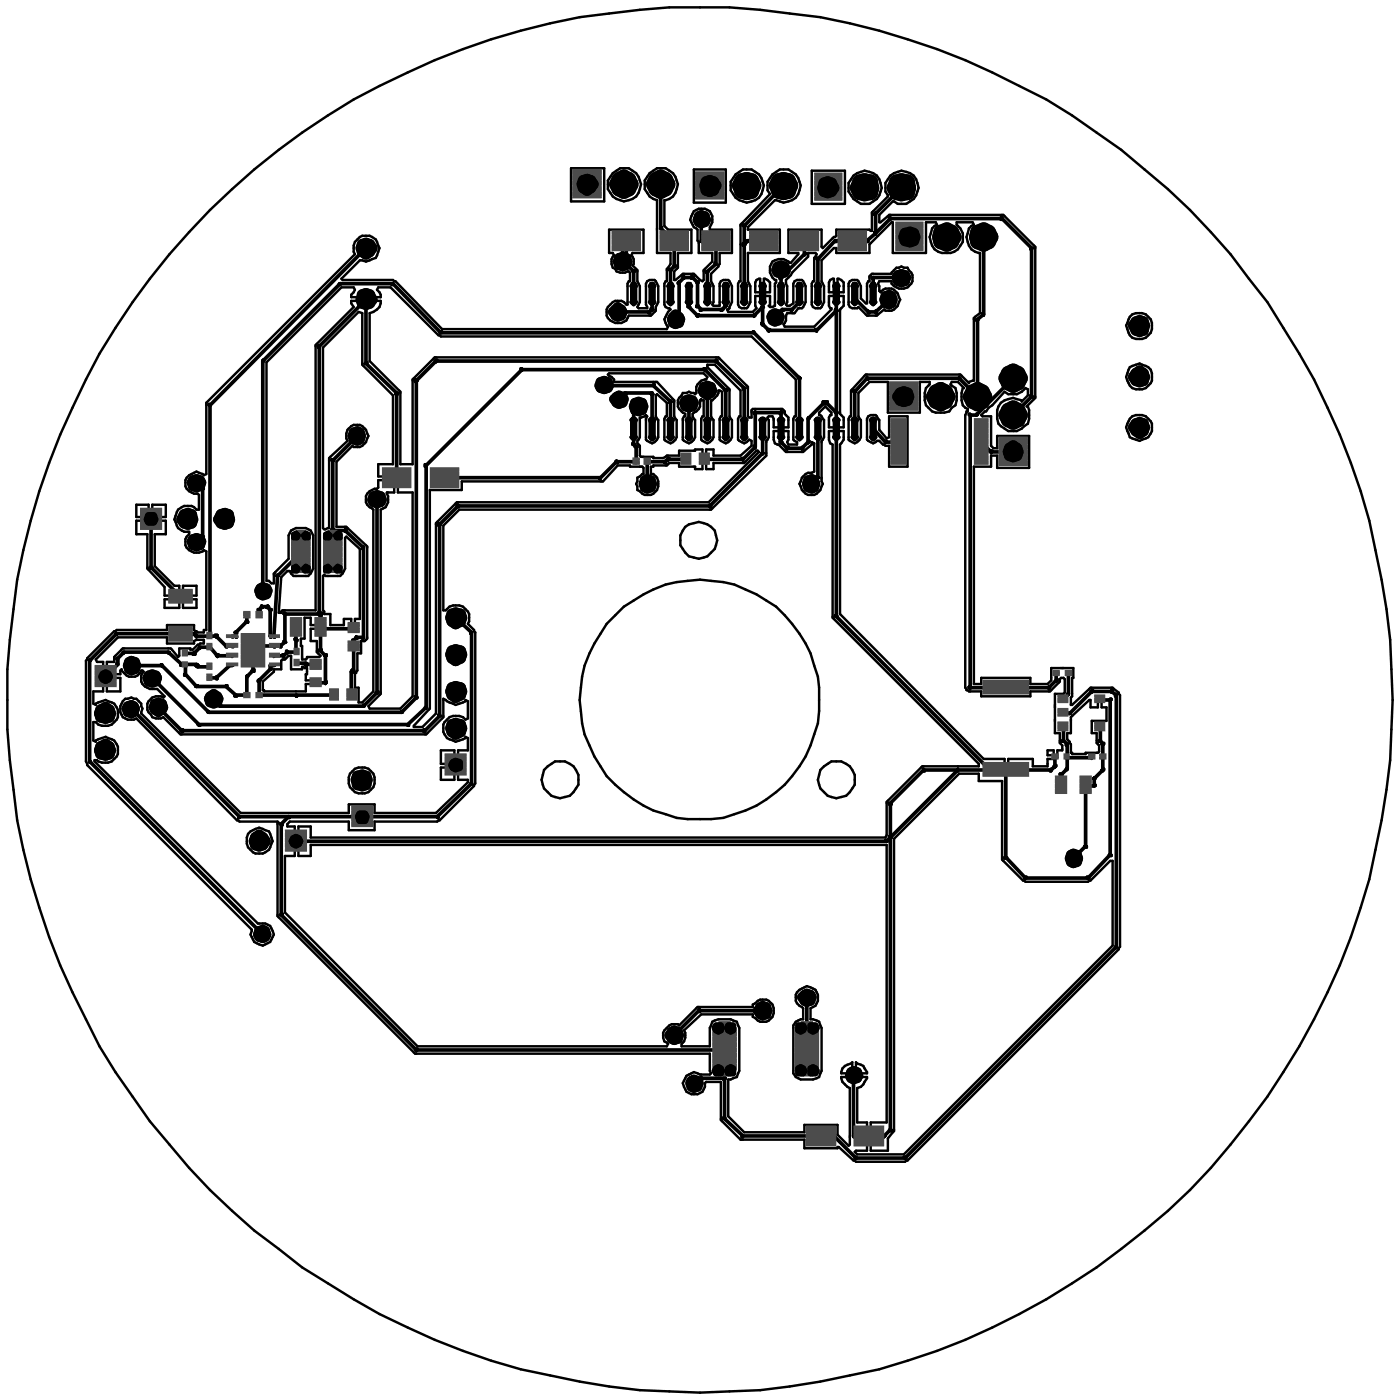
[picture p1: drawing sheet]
<svg xmlns="http://www.w3.org/2000/svg" width="97mm" height="97mm" viewBox="0 0 97 97" stroke-linecap="round" stroke-linejoin="round" font-family="sans-serif">
<g fill="none" stroke="#000" stroke-width=".25">
<path d="M23.5 19.6h3.6zM25.2 17.1l-10.7 10.8zM27.1 19.6l3.3 3.3zM42.9 16.6v1.4zM42.9 16.6h.3zM43.2 16.6v1.6zM43.2 18.2l.5 .5zM43.5 19.7l.1 .1zM43.6 19.6h.1zM43.6 19.6l-.1 .1zM43.6 19.8h.1zM43.7 18.7v1.5z"/>
<path d="M43.7 19.8h.1zM43.7 19.6h.1zM43.8 19.8l.1-.1zM43.8 19.6l.1 .1zM44.8 19.7l.1 .1zM44.9 19.6h.1zM44.9 19.6l-.1 .1zM44.9 19.8h.1zM45 19.8h.1M45 19.6h.1M45 19.8l.1-.1zM45 19.6l.1 .1z"/>
<path d="M45.6 12.7v3zM45.6 15.7l.9 .9zM46.1 19.7v.1zM46.1 19.6h.1zM46.1 19.6v.1zM46.1 19.8h.1zM46.2 18.6l.3-.2zM46.2 18.6v1.6zM46.2 19.8h.1zM46.2 19.6h.1zM46.3 19.8l.1-.1zM46.3 19.6l.1 .1z"/>
<path d="M46.5 16.6v1.8zM46.8 19.5l.4-.4zM46.8 19.5v2.3zM47.2 19.1h.6zM47.3 19.7l.1 .1zM47.4 19.6h.1zM47.4 19.6l-.1 .1zM47.4 19.8h.1zM47.5 19.8h.1zM47.5 19.6h.1zM47.6 19.8l.1-.1zM47.6 19.6l.1 .1z"/>
<path d="M47.8 19.1l.3 .4zM48.1 19.5v1.6zM48.3 15.2v1.4zM48.3 16.6h1.1zM48.6 19.7l.1 .1zM48.7 19.6h.1zM48.7 19.6l-.1 .1zM48.7 19.8h.1zM48.8 18.7l.6-.5zM48.8 18.7v1.5zM48.8 19.8h.1zM48.8 19.6h.1z"/>
<path d="M48.9 19.8v-.1zM48.9 19.6v.1zM49.4 16.6v1.6zM49.9 19.7l.1 .1zM50 19.6h.1M50 19.6l-.1 .1zM50 19.8h.1M50 19.8h.1zM50 19.6h.1zM50.1 19.8l.1-.1zM50.1 19.6l.1 .1zM51.1 19.7l.1 .1z"/>
<path d="M51.2 19.6h.1zM51.2 19.6l-.1 .1zM51.2 19.8h.1zM51.3 15.6v1.2zM51.3 16.8v3.4zM51.3 16.8l.3-.2zM51.3 19.8h.1zM51.3 19.6h.1zM51.4 19.8l.1-.1zM51.4 19.6l.1 .1zM51.6 16.6h1.1zM52.4 19.7l.1 .1z"/>
<path d="M52.5 19.6h.1zM52.5 19.6l-.1 .1zM52.5 19.8h.1zM52.6 19.8h.1zM52.6 19.6h.1zM52.7 19.8v-.1zM52.7 19.6v.1zM53.7 19.7l.1 .1zM53.8 19.6h.1M53.8 19.6l-.1 .1zM53.8 19.8h.1M53.8 19.1l1.7-1.6z"/>
<path d="M53.8 18.6v.5zM53.8 19.1v1.1zM53.8 19.8h.1zM53.8 19.6h.1zM53.9 19.8l.1-.1zM53.9 19.6l.1 .1zM54 12.8l-2.7 2.8zM54.9 19.7l.1 .1zM55 19.6h.1zM55 19.6l-.1 .1zM55 19.8h.1zM55.1 19.8h.1z"/>
<path d="M55.1 19.6h.1zM55.2 19.8l.1-.1zM55.2 19.6l.1 .1zM55.5 16.6v.9zM56.2 19.7l.1 .1zM56.3 19.6h.1zM56.3 19.6l-.1 .1zM56.3 19.8h.1zM56.4 17.9v2.3zM56.4 19.8h.1zM56.4 19.6h.1zM56.5 19.8l.1-.1z"/>
<path d="M56.5 19.6l.1 .1zM57.5 19.7l.1 .1zM57.6 16.6l-1.2 1.3zM57.6 16.6h1.2zM57.6 19.6h.1zM57.6 19.6l-.1 .1zM57.6 19.8h.1zM57.7 19.8h.1M57.7 19.6h.1M57.7 19.8l.1-.1zM57.7 19.6l.1 .1zM58.8 16.6h1z"/>
<path d="M58.8 19.7v.1zM58.8 19.6h.1zM58.8 19.6v.1zM58.8 19.8h.1zM58.9 19.8h.1zM58.9 19.6h.1zM59 19.8l.1-.1zM59 19.6l.1 .1zM59.8 16.6l.6-.5zM60 19.7l.1 .1zM60.1 19.6h.1zM60.1 19.6l-.1 .1z"/>
<path d="M60.1 19.8h.1zM60.2 19.1v1.1zM60.2 19.1h1.9zM60.2 19.8h.1zM60.2 19.6h.1zM60.3 19.8l.1-.1zM60.3 19.6l.1 .1zM60.4 16.1l1-1zM60.4 14.7v1.4zM60.4 14.7l1.7-1.7zM61.4 15.1h7.7zM67.8 16.3v5.4z"/>
<path d="M69.1 15.1l2 2zM71.1 17.1v10.2zM10.4 35.8v3.3zM10.4 39.1l2 2zM13.5 33.3l.5 .4zM13.5 37.3l.5-.3zM14 33.7v3.3zM14.5 27.9v16zM18.1 24.9l5.4-5.3zM18.1 24.9v15.8zM19.1 39.7l-.2 4.2zM19.1 39.7l1.6-1.6z"/>
<path d="M22 23.9v18.4zM22 23.9l3.2-3.2zM22.9 36.6h.9zM22.9 31.7v4.9zM22.9 36.6v1.5zM22.9 31.7l1.7-1.6zM23.8 36.6l1.3 1.2zM25.1 37.8v6.1zM25.2 20.7v4.4zM25.2 25.1l2.1 2zM26 34.5v13.3zM27.3 27.1v5.8z"/>
<path d="M28.7 26.2l1.4-1.3zM28.7 26.2v21.9zM29.4 32.1l6.6-6.6zM29.4 32.1v16.7zM30.1 24.9h19.3zM30.3 36.2v13.2zM30.3 36.2l1.3-1.3zM30.4 22.9h21.6zM30.6 32.9h10.8zM31.6 34.9h17.3zM36 25.5h12.6zM41.4 32.9l1.1-1.1z"/>
<path d="M41.7 26.6h3.3zM42.5 31.8h1.4zM42.6 21.5h2.2zM42.7 27.5l.4-.4zM43.1 27.1h1.9zM43.5 20.8l.1 .1zM43.5 30.1l.1 .1zM43.5 29l.1 .1zM43.6 20.7h.1zM43.6 20.7l-.1 .1zM43.6 20.9l.1 .1zM43.6 30.1h-.1z"/>
<path d="M43.6 30.2l.1 .1zM43.6 28.9h.1zM43.6 28.9l-.1 .1zM43.6 29.1h.1zM43.7 28.4l.3-.4zM43.7 28.4v1.1zM43.7 29.5v1.1zM43.7 30.6l.2 .2zM43.7 21l.1-.1zM43.7 20.7h.1zM43.7 30.3l.1-.1zM43.7 30l.1 .1z"/>
<path d="M43.7 30l-.1 .1zM43.7 29.1h.1zM43.7 28.9h.1zM43.8 20.9l.1-.1zM43.8 20.7l.1 .1zM43.8 30.2l.1-.1zM43.8 30.1h.1zM43.8 28.9l.1 .1zM43.9 30.8v1zM43.9 29l-.1 .1zM44.6 31.8v1.6zM44.6 31.8h1.3z"/>
<path d="M44.8 21.5l.2-.2zM44.8 20.8l.1 .1zM44.8 30.1l.1 .1zM44.8 29l.1 .1zM44.9 20.7h.1zM44.9 20.7l-.1 .1zM44.9 20.9l.1 .1zM44.9 30.1h-.1zM44.9 30.2l.1 .1zM44.9 28.9h.1zM44.9 28.9l-.1 .1zM44.9 29.1h.1z"/>
<path d="M45 27.2v2.3zM45 27.1v.1zM45 20.2v1.1zM45 21v-.1zM45 20.7h.1M45 30.3v-.1zM45 30v.1zM45 30l-.1 .1zM45 29.1h.1M45 28.9h.1M45 26.6l1.2 1.1zM45 20.9l.1-.1z"/>
<path d="M45 20.7l.1 .1zM45 30.2l.1-.1zM45 30.1h.1zM45 28.9l.1 .1zM45.1 29l-.1 .1zM45.9 31.8l.2-.1zM46.1 31.7h1.2zM46.1 20.8v.1zM46.1 30.1v.1zM46.1 29v.1zM46.1 20.7h.1zM46.1 20.7v.1z"/>
<path d="M46.1 20.9l.1 .1zM46.1 30.1h.1M46.1 30.2l.1 .1zM46.1 28.9h.1zM46.1 28.9v.1zM46.1 29.1h.1zM46.2 27.7v1.8zM46.2 21l.1-.1zM46.2 20.7h.1zM46.2 30.3l.1-.1zM46.2 30l.1 .1zM46.2 30l-.1 .1z"/>
<path d="M46.2 29.1h.1zM46.2 28.9h.1zM46.3 20.9l.1-.1zM46.3 20.7l.1 .1zM46.3 30.2l.1-.1zM46.3 30.1h.1zM46.3 28.9l.1 .1zM46.4 29l-.1 .1zM46.6 22l.2-.2zM47.3 20.8l.1 .1zM47.3 30.1l.1 .1zM47.3 29l.1 .1z"/>
<path d="M47.4 20.7h.1zM47.4 20.7l-.1 .1zM47.4 20.9l.1 .1zM47.4 30.1h-.1zM47.4 30.2l.1 .1zM47.4 28.9h.1zM47.4 28.9l-.1 .1zM47.4 29.1h.1zM47.5 27.8v1.7zM47.5 21.2l.6 .6zM47.5 20.2v1zM47.5 21l.1-.1z"/>
<path d="M47.5 20.7h.1zM47.5 30.3l.1-.1zM47.5 30l.1 .1zM47.5 30l-.1 .1zM47.5 29.1h.1zM47.5 28.9h.1zM47.6 20.9l.1-.1zM47.6 20.7l.1 .1zM47.6 30.2l.1-.1zM47.6 30.1h.1zM47.6 28.9l.1 .1zM47.7 29l-.1 .1z"/>
<path d="M48.1 21.8h3.9zM48.1 21.1l.2 .2zM48.3 21.3h1.5zM48.6 25.5l1.4 1.4zM48.6 31.7h2.6zM48.6 20.8l.1 .1zM48.6 30.1l.1 .1zM48.6 29l.1 .1zM48.7 20.7h.1zM48.7 20.7l-.1 .1zM48.7 20.9l.1 .1zM48.7 30.1h-.1z"/>
<path d="M48.7 30.2l.1 .1zM48.7 28.9h.1zM48.7 28.9l-.1 .1zM48.7 29.1h.1zM48.8 26.9v2.6zM48.8 21l.1-.1zM48.8 20.7h.1zM48.8 30.3l.1-.1zM48.8 30l.1 .1zM48.8 30l-.1 .1zM48.8 29.1h.1zM48.8 28.9h.1z"/>
<path d="M48.9 20.9v-.1zM48.9 20.7v.1zM48.9 30.2v-.1zM48.9 30.1h.1M48.9 28.9v.1zM48.9 34.9l3.7-3.7zM48.9 29v.1zM49.4 24.9l1.9 1.9zM49.8 21.3l.2-.2zM49.9 20.8l.1 .1zM49.9 30.1l.1 .1zM49.9 29l.1 .1z"/>
<path d="M50 20.7h.1M50 20.7l-.1 .1zM50 20.9v.1zM50 30.1h-.1zM50 30.2v.1zM50 28.9h.1M50 28.9l-.1 .1zM50 29.1h.1M50 26.9v2.6zM50 20.2v.9zM50 21l.1-.1zM50 20.7h.1z"/>
<path d="M50 30.3l.1-.1zM50 30l.1 .1zM50 30v.1zM50 29.1h.1zM50 28.9h.1zM50.1 20.9l.1-.1zM50.1 20.7l.1 .1zM50.1 30.2l.1-.1zM50.1 30.1h.1zM50.1 28.9l.1 .1zM50.2 29l-.1 .1zM51.1 20.8l.1 .1z"/>
<path d="M51.1 30.1l.1 .1zM51.1 29l.1 .1zM51.2 31.7l.9-.9zM51.2 20.7h.1zM51.2 20.7l-.1 .1zM51.2 20.9l.1 .1zM51.2 30.1h-.1zM51.2 30.2l.1 .1zM51.2 28.9h.1zM51.2 28.9l-.1 .1zM51.2 29.1h.1zM51.3 26.8v2.7z"/>
<path d="M51.3 21l.1-.1zM51.3 20.7h.1zM51.3 30.3l.1-.1zM51.3 30l.1 .1zM51.3 30l-.1 .1zM51.3 29.1h.1zM51.3 28.9h.1zM51.4 20.9l.1-.1zM51.4 20.7l.1 .1zM51.4 30.2l.1-.1zM51.4 30.1h.1zM51.4 28.9l.1 .1z"/>
<path d="M51.5 29l-.1 .1zM52 22.9l3.1 3.2zM52.1 28.4h1.7zM52.1 28.4v2.4zM52.4 20.8l.1 .1zM52.4 30.1l.1 .1zM52.4 29l.1 .1zM52.5 20.7h.1zM52.5 20.7l-.1 .1zM52.5 20.9l.1 .1zM52.5 30.1h-.1zM52.5 30.2l.1 .1z"/>
<path d="M52.5 28.9h.1zM52.5 28.9l-.1 .1zM52.5 29.1h.1zM52.6 21.2v1.2zM52.6 29.5v1.7zM52.6 20.2v1zM52.6 21.2l-.6 .6zM52.6 22.4l.4 .4zM52.6 21l.1-.1zM52.6 20.7h.1zM52.6 30.3l.1-.1zM52.6 30l.1 .1z"/>
<path d="M52.6 30l-.1 .1zM52.6 29.1h.1zM52.6 28.9h.1zM52.7 20.9v-.1zM52.7 20.7v.1zM52.7 30.2v-.1zM52.7 30.1h.1M52.7 28.9v.1zM52.7 29v.1zM53 22.8h3.3zM53.4 21.8l.5-.5zM53.7 20.8l.1 .1z"/>
<path d="M53.7 30.1l.1 .1zM53.7 29l.1 .1zM53.8 20.7h.1M53.8 20.7l-.1 .1zM53.8 20.9v.1zM53.8 30.1h-.1zM53.8 30.2v.1zM53.8 28.9h.1M53.8 28.9l-.1 .1zM53.8 29.1h.1M53.8 29.5v1zM53.8 30.5l.5 .4z"/>
<path d="M53.8 28.4v1.1zM53.8 21l.1-.1zM53.8 20.7h.1zM53.8 30.3l.1-.1zM53.8 30l.1 .1zM53.8 30v.1zM53.8 29.1h.1zM53.8 28.9h.1zM53.9 21.3h.7zM53.9 20.9l.1-.1zM53.9 20.7l.1 .1zM53.9 30.2l.1-.1z"/>
<path d="M53.9 30.1h.1zM53.9 28.9l.1 .1zM54 29l-.1 .1zM54.3 30.9h1zM54.9 20.8l.1 .1zM54.9 30.1l.1 .1zM54.9 29l.1 .1zM55 20.7h.1zM55 20.7l-.1 .1zM55 20.9l.1 .1zM55 30.1h-.1zM55 30.2l.1 .1z"/>
<path d="M55 28.9h.1zM55 28.9l-.1 .1zM55 29.1h.1zM55.1 26.1v3.4zM55.1 20.8l-.5 .5zM55.1 20.2v.6zM55.1 21l.1-.1zM55.1 20.7h.1zM55.1 30.3l.1-.1zM55.1 30l.1 .1zM55.1 30l-.1 .1zM55.1 29.1h.1z"/>
<path d="M55.1 28.9h.1zM55.2 20.9l.1-.1zM55.2 20.7l.1 .1zM55.2 30.2l.1-.1zM55.2 30.1h.1zM55.2 28.9l.1 .1zM55.3 30.9l.4-.4zM55.3 29l-.1 .1zM55.7 28.9v1.6zM55.7 28.9l1.1-1.1zM56 33.4l.4-.5zM56.2 20.8l.1 .1z"/>
<path d="M56.2 30.1l.1 .1zM56.2 29l.1 .1zM56.3 22.8l1.4-1.4zM56.3 20.7h.1zM56.3 20.7l-.1 .1zM56.3 20.9l.1 .1zM56.3 30.1h-.1zM56.3 30.2l.1 .1zM56.3 28.9h.1zM56.3 28.9l-.1 .1zM56.3 29.1h.1zM56.4 29.5v3.4z"/>
<path d="M56.4 21l.1-.1zM56.4 20.7h.1zM56.4 30.3l.1-.1zM56.4 30l.1 .1zM56.4 30l-.1 .1zM56.4 29.1h.1zM56.4 28.9h.1zM56.5 20.9l.1-.1zM56.5 20.7l.1 .1zM56.5 30.2l.1-.1zM56.5 30.1h.1zM56.5 28.9l.1 .1z"/>
<path d="M56.6 29l-.1 .1zM56.8 27.8h.2zM57 27.8l.7 .6zM57.5 20.8l.1 .1zM57.5 30.1l.1 .1zM57.5 29l.1 .1zM57.6 20.7h.1zM57.6 20.7l-.1 .1zM57.6 20.9l.1 .1zM57.6 30.1h-.1zM57.6 30.2l.1 .1zM57.6 28.9h.1z"/>
<path d="M57.6 28.9l-.1 .1zM57.6 29.1h.1zM57.7 20.2v1.2zM57.7 21.4v7zM57.7 28.4v1.1zM57.7 29.5v13zM57.7 21v-.1zM57.7 20.7h.1M57.7 30.3v-.1zM57.7 30v.1zM57.7 30l-.1 .1zM57.7 29.1h.1"/>
<path d="M57.7 28.9h.1M57.7 20.9l.1-.1zM57.7 20.7l.1 .1zM57.7 30.2l.1-.1zM57.7 30.1h.1zM57.7 28.9l.1 .1zM57.8 29l-.1 .1zM58.8 20.8v.1zM58.8 30.1v.1zM58.8 29v.1zM58.8 20.7h.1zM58.8 20.7v.1z"/>
<path d="M58.8 20.9l.1 .1zM58.8 30.1h.1M58.8 30.2l.1 .1zM58.8 28.9h.1zM58.8 28.9v.1zM58.8 29.1h.1zM58.9 20.2v.4zM58.9 20.6l1 .9zM58.9 27v2.5zM58.9 21l.1-.1zM58.9 20.7h.1zM58.9 30.3l.1-.1z"/>
<path d="M58.9 30l.1 .1zM58.9 30l-.1 .1zM58.9 29.1h.1zM58.9 28.9h.1zM59 20.9l.1-.1zM59 20.7l.1 .1zM59 30.2l.1-.1zM59 30.1h.1zM59 28.9l.1 .1zM59.1 29l-.1 .1zM59.8 26.1l-.9 .9zM59.8 26.1h6.3z"/>
<path d="M59.9 21.5h.5zM60 20.8l.1 .1zM60 30.1l.1 .1zM60 29l.1 .1zM60.1 20.7h.1zM60.1 20.7l-.1 .1zM60.1 20.9l.1 .1zM60.1 30.1h-.1zM60.1 30.2l.1 .1zM60.1 28.9h.1zM60.1 28.9l-.1 .1zM60.1 29.1h.1z"/>
<path d="M60.2 29.5l.8 1zM60.2 21l.1-.1zM60.2 20.7h.1zM60.2 30.3l.1-.1zM60.2 30l.1 .1zM60.2 30l-.1 .1zM60.2 29.1h.1zM60.2 28.9h.1zM60.3 20.9l.1-.1zM60.3 20.7l.1 .1zM60.3 30.2l.1-.1zM60.3 30.1h.1z"/>
<path d="M60.3 28.9l.1 .1zM60.4 21.5l.9-.8zM60.4 29l-.1 .1zM61 30.5h1zM66.1 26.1l1.3 1.2zM66.9 28.6h.4zM66.9 28.6v18.8zM67.3 28.6l2.5-2.5zM67.4 22l.4-.3zM67.4 22v5.3zM67.6 30.5l.7 .7zM68.3 31.2h1.5z"/>
<path d="M69.8 28.6l1.3-1.3zM6.2 52.5l11.9 11.9zM6.2 45.6v6.9zM6.2 45.6l1.8-1.9zM7.3 46.7l.8-.9zM8 43.7h4.4zM8.1 45.4l.5-.4zM8.1 45.4v.4zM8.6 45h3zM9.1 45.9h2.1zM9.1 48.9l7.4 7.4zM10.5 46.7l3.2 3.3z"/>
<path d="M10.9 48.8l1.6 1.6zM11.2 45.9l3.2 3.2zM11.6 45l.9 .8zM12.4 43.7h1zM12.5 50.4h16.8zM12.5 45.8h.3zM12.8 46.5l.7 .8zM12.8 45.8v.7zM12.8 45.8h.7zM12.8 45h.6zM13.4 45l.4-.4zM13.4 43.7l.1 .2z"/>
<path d="M13.5 47.3h2.1zM13.5 45.8l.1 .2zM13.5 43.9h1zM13.6 46h.9zM13.7 50h14.4zM13.8 44.6h.7zM14.4 49.1h13.3zM14.5 43.9h.4zM14.5 44.6l.5 .6zM14.5 46.7h.4zM14.7 48.2l.5 .5zM14.9 43.9l.7 .6z"/>
<path d="M14.9 46.7l.9-.8zM15 45.2h1zM15.2 48.7h9.9zM15.6 44.5h.4zM15.6 47.3l.7 .6zM15.8 45.9h.2zM16 43.9h.3zM16.3 43.6v.3zM16.3 47.9h.7zM16.3 43.6l.7-.8zM16.5 56.3h3.4zM17 42.4v.4z"/>
<path d="M17 46.7l.4-.5zM17 46.7v1.2zM17.4 44.9l.4-.4zM17.4 44.9v1.3zM17.8 44.5h1.1zM17.9 42.1v.3zM17.9 46.9l.7-.8zM17.9 46.9v1zM17.9 47.9h2.5zM18 41.8h.5zM18 41.8l-.1 .3zM18.5 41.8l.1 .3z"/>
<path d="M18.6 42.1v1.8zM18.6 45.9v.2zM18.6 43.9h.3zM18.6 45.9h.3zM18.9 44.5h.4zM18.9 45.2h.7zM19.3 44.5l.3-.2zM19.4 56.8v6.3zM19.4 56.8l.5-.5zM19.6 45.2l.2-.2zM19.6 42.3h2.4zM19.6 42.3v2z"/>
<path d="M19.8 45h.6zM19.9 56.3h5.1zM20.4 58h40.7zM20.4 45.7h.7zM20.4 43.3v.8zM20.4 44.1v.9zM20.4 47.9h2.6zM21.1 45.7l.1 .1zM21.2 45.8h.6zM21.8 47.1h.6zM22 42.3h.1zM22 42.3l.1 .1z"/>
<path d="M22.1 43.3h2.3zM22.1 42.3v.1zM22.1 43.3v1.6zM22.1 42.4v.9zM22.1 44.9l.3 .3zM22.1 43.3h.1M22.4 45.2v1.9zM24.2 46.3l.2-.1zM24.2 46.3v1.6zM24.4 44.2v.3zM24.4 44.5v1.7zM24.6 43.9l-.2 .3z"/>
<path d="M24.6 43.9h.5zM25 56.3h5.1zM25.1 48.7l.9-.9zM27.7 49.1l1-1zM28.1 50l1.3-1.2zM30.1 56.3l2.4-2.3zM30.3 49.4l-1 1zM31.4 42.6l1.1 1zM32.5 43.6v10.4zM57.7 42.5l10.5 10.6zM61.1 58l.3-.3zM61.4 57.7l4.6-4.6z"/>
<path d="M61.4 55.4v2.3zM61.4 57.7v20.2zM61.4 55.4l2.3-2.3zM63.7 53.1h2.3zM66 53.1h2.2zM66.9 47.4h2.4zM68.2 53.1h1.1zM69.3 53.1v6zM69.3 59.1l1.4 1.4zM69.3 47.4h3zM69.3 53.1h3.2zM72.3 47.4l.5-.5z"/>
<path d="M72.5 53.1l.2-.3zM72.7 52.2v.6zM72.8 46.4v.5zM73.2 53.4l.4-.4zM73.2 53.4v.8zM73.3 49.2h.4zM73.3 50.1v1zM73.3 51.1l.3 .2zM73.6 51.3v.9zM73.6 52.2v.8zM73.6 52.2h1.7zM73.7 46.4v1.4z"/>
<path d="M73.7 47.8l-.4 .5zM73.7 49.2l1.6-1.5zM74 59.2l.8-.9zM74.8 54.2h.6zM74.8 54.2v4.1zM75.3 47.7h1.3zM75.4 53.7v.5zM75.4 53.7l.6-.6zM75.9 48.3h.6zM75.9 50.1v1zM75.9 51.1l.1 .2zM76 52.2v.9z"/>
<path d="M76 51.3v.9zM76.5 48.3v10.6zM76.5 58.9l-1.5 1.6zM76.6 47.7l.4 .2zM77 47.9v17.4zM19.4 63.1l9.3 9.3zM28.7 72.4h21.3zM46.5 71.4l1.7-1.7zM47.8 74.7l.5-.4zM48.2 69.7h4.4zM48.3 74.3h1.7zM50 72.4v1.9z"/>
<path d="M50 72.3v.1zM50 74.3v2.8zM50 77.1l1.2 1.2zM51.2 78.3h5.4zM55.6 68.7v3.6zM56.6 78.3h.9zM57.5 78.3l1.5 1.5zM58.8 74.2v4.1zM58.8 78.3h1.1zM59 79.8h3.4zM59.9 78.3h1.1zM61 78.3l.4-.4z"/>
<path d="M62.4 79.8l14.6-14.5zM70.7 60.5h4.3z"/>
</g>
<g fill="none" stroke="#000" stroke-width=".17">
<path d="M10.3 19.2l-1.2 1.6zM11.7 17.5l-1.4 1.7zM13 16l-1.3 1.5zM14.5 14.5l-1.5 1.5zM14.5 14.5l1.5-1.5zM16 13l1.5-1.3zM17.5 11.7l1.7-1.4zM19.2 10.3l1.6-1.2zM20.8 9.1l1.8-1.1zM22.6 8l1.8-1.1zM23.4 19.6h.1M23.4 19.6h.1z"/>
<path d="M23.5 19.6h.1M23.5 19.2l.1 .1zM23.5 19.2l1.3-1.3zM23.5 19.8h.9zM23.6 19.3h3.5zM24.4 6.9l1.8-1zM24.4 16.9v.2zM24.4 17.1v.3zM24.4 17.4l.1 .1zM24.4 19.8l.1 .2zM24.5 16.7l-.1 .2zM24.5 17.5l-10.3 10.3z"/>
<path d="M24.5 20l-.1 .2zM24.6 16.5l-.1 .2zM24.8 17.9h.2zM24.8 16.3h.2zM24.8 16.3l-.2 .2zM25 17.9l.2 .1zM25 16.3h.2zM25.1 17.1l.1 .1zM25.1 17.1h.1zM25.2 17.2h.1zM25.2 17l.1 .1zM25.2 17v.1z"/>
<path d="M25.2 18l.3-.1zM25.2 16.3h.3zM25.3 17.1v.1zM25.5 17.9h.2zM25.5 16.3h.2zM25.7 17.9l.2-.1zM25.7 16.3l.2 .2zM25.9 16.5l.1 .2zM26 17.6l-.1 .2zM26 16.7l.1 .2zM26 20l.2 .2zM26.1 17.4l-.1 .2z"/>
<path d="M26.1 16.9l.1 .2zM26.1 19.8l-.1 .2zM26.1 19.8h.8zM26.2 5.9l1.9-.9zM26.2 17.1l-.1 .3zM26.9 19.8l3.3 3.3zM27 19.6h.1M27 19.6h.1zM27.1 19.6h.1M27.1 19.3l.1 .1zM27.2 19.4h.1zM27.3 19.4l3.2 3.3z"/>
<path d="M28.1 5l1.9-.9zM30 4.1l1.9-.7zM31.9 3.4l2-.7zM33.9 2.7l2-.6zM35.9 2.1l2-.5zM37.9 1.6l2.1-.4zM39.4 11.6h2.3zM39.4 11.6v2.3zM39.4 13.9h2.3zM40 1.2l2-.3zM41.7 11.6v2.3zM41.9 12.4v.3z"/>
<path d="M41.9 12.7v.3zM41.9 13l.2 .3zM42 .9l2.1-.2zM42 15.8h2.4zM42 15.8v1.6zM42 17.4h.2zM42.1 12.2l-.2 .2zM42.1 13.3l.1 .2zM42.2 17.9v.1zM42.2 18v.2zM42.2 18.2v.3zM42.2 11.9l.3-.1z"/>
<path d="M42.2 11.9l-.1 .3zM42.2 13.5l.3 .2zM42.2 17.4l.1 .2zM42.2 17.7v.2zM42.2 18.5h.2zM42.3 17.6l-.1 .1zM42.4 18.5l.1 .2zM42.5 11.8l.3-.2zM42.5 13.7l.3 .1zM42.5 18.7l.3 .1zM42.8 11.6h.2zM42.8 13.8l.2 .1z"/>
<path d="M42.8 18.8h.1zM42.8 18v.1zM42.8 18.1h.1zM42.8 16.6v.1zM42.8 16.7h.1zM42.8 16.6h.1zM42.9 18.1l.1-.1zM42.9 18h.1zM42.9 17.9v.1zM42.9 17.9l-.1 .1zM42.9 16.7l.1-.1zM42.9 16.6h.1z"/>
<path d="M42.9 18.8h.2zM43 11.6h.3zM43 13.9l.3-.1zM43.1 18.2l.1 .1zM43.1 18.2h.1zM43.1 16.6l.1 .1zM43.1 16.6h.1zM43.1 18.8l.2-.1zM43.2 18.3h.1zM43.2 18.1l.1 .1zM43.2 18.1v.1zM43.2 16.7h.1z"/>
<path d="M43.2 16.6h.1zM43.3 18.2v.1zM43.3 16.6v.1zM43.3 18.7h.1M43.3 19.6v.1zM43.3 19.7v1.1zM43.3 13.8l.3-.1zM43.3 11.6l.3 .2zM43.3 18.7l.1 .1zM43.3 19.4h.1zM43.3 19.4v.2zM43.4 18.8v.6z"/>
<path d="M43.5 17.6l.1 .1zM43.6 18.7l.1 .1zM43.6 18.6h.1zM43.6 18.6v.1zM43.6 13.7l.3-.2zM43.6 11.8l.3 .1zM43.6 18.3l.3 .2zM43.6 18.3l.1-.1zM43.6 17.7l.1 .2zM43.6 17.4l-.1 .2zM43.6 17.4h.8zM43.7 18.7v.1z"/>
<path d="M43.7 18.7h.1zM43.7 18.6l.1 .1zM43.7 18v.2zM43.7 17.9v.1zM43.9 11.9l.1 .3zM43.9 18.5v.1zM43.9 19.4l.1 .2zM43.9 18.7v.7zM43.9 18.6v.1zM44 13.3l-.1 .2zM44 12.2l.1 .2zM44 19.6l.1 .1z"/>
<path d="M44.1 .7l2-.2zM44.1 13l-.1 .3zM44.1 12.4l.1 .3zM44.1 19.7v1.1zM44.2 12.7l-.1 .3zM44.4 15.8v1.6zM44.4 12.4v.3zM44.4 12.7v.3zM44.4 13l.2 .3zM44.5 19.6v.1zM44.5 19.7v1.1zM44.6 12.2l-.2 .2z"/>
<path d="M44.6 13.3l.2 .2zM44.6 19.4l.2-.1zM44.6 19.4l-.1 .2zM44.8 11.9l.2-.1zM44.8 11.9l-.2 .3zM44.8 13.5l.2 .2zM44.8 19.3h.2zM45 19.3h.1zM45 11.8l.3-.2zM45 13.7l.3 .1zM45.1 19.3l.1 .1zM45.2 19.4l.1 .2z"/>
<path d="M45.3 11.6h.3zM45.3 13.8v1.9zM45.3 15.7v.1zM45.3 15.8v1.6zM45.3 17.4h.9zM45.3 19.6l.1 .1zM45.4 19.7v1.1zM45.6 15.7h.1M45.6 12.7v.1zM45.6 12.8h.1M45.6 12.6v.1zM45.6 11.6h.3z"/>
<path d="M45.8 19.6v.1zM45.8 19.7v1.1zM45.8 15.6l.3 .2zM45.8 13.8v1.8zM45.8 13.8h.1zM45.9 19.4h.1zM45.9 19.4l-.1 .2zM45.9 13.8l.2-.1zM45.9 11.6l.2 .2zM46 18.5v.1zM46 18.6v.8zM46.1 18.5h-.1z"/>
<path d="M46.1 15.8h1.6zM46.1 18.6h.1zM46.1 18.5h.1zM46.1 18.5v.1zM46.1 .5h2.2zM46.1 13.7l.3-.2zM46.1 11.8l.3 .1zM46.2 18.6h.1zM46.2 18.5l.1 .1zM46.2 17.4v.8zM46.2 18.2l-.1 .3zM46.4 16.6l.1 .1z"/>
<path d="M46.4 16.6h.1zM46.4 18.4h.1zM46.4 11.9l.2 .3zM46.5 16.7h.1zM46.5 16.6h.1zM46.5 18.4h.1zM46.5 18.3h.1zM46.5 18.3l-.1 .1zM46.5 19.3h.1zM46.5 18.7v.6zM46.5 18.7l.2-.2zM46.6 16.6v.1z"/>
<path d="M46.6 18.3v.1zM46.6 19.3l.4-.3zM46.6 13.3l-.2 .2zM46.6 12.2l.1 .2zM46.7 18.5h.1M46.7 13l-.1 .3zM46.7 12.4v.3zM46.7 19.5v.1zM46.7 19.6h.1zM46.7 18.4v.1zM46.7 17.4v1zM46.7 17.4h1z"/>
<path d="M46.7 12.7v.3zM46.8 19.5v.1zM46.8 19.4v.1zM46.8 19.4l-.1 .1zM47.1 19.1v.1zM47.1 19.2h.1zM47.1 19h.1zM47.1 19v.1zM47.1 18.9h.1zM47.1 18.9l-.1 .1zM47.2 19.1v.1zM47.2 19v.1z"/>
<path d="M47.2 18.9h.6zM47.6 15.2l.1 .1zM47.7 19.1v.1zM47.7 19.2h.1zM47.7 19h.1zM47.7 19v.1zM47.7 14.9l-.1 .3zM47.7 15.3l.1 .2zM47.7 15.8v1.6zM47.8 19.2v-.1zM47.8 19v.1zM47.8 14.7l-.1 .2z"/>
<path d="M47.8 15.5v.2zM47.8 18.9h.1M47.8 11.7h2.2zM47.8 11.7v2.3zM47.8 14h2.2zM47.8 14.6l.2-.1zM47.8 14.6v.1zM47.8 15.7h.2zM47.8 18.9l.1 .1zM47.9 19l.4 .3zM48 19.5l.1 .1zM48 19.4h.1z"/>
<path d="M48 19.4v.1zM48 14.5l.2-.1zM48 15.7l.1 .1zM48.1 19.5v.1zM48.1 19.5h.1zM48.1 19.4l.1 .1zM48.1 15.8v.8zM48.1 16.6l.1 .1zM48.2 14.4h.1zM48.2 16.7v.1zM48.2 16.8v.6zM48.2 17.4h.9z"/>
<path d="M48.3 .5h2zM48.3 19.3l.1 .1zM48.3 16.6v.1zM48.3 16.7h.1zM48.3 16.6h.1zM48.3 15.2h.1zM48.3 15.1h.1zM48.3 15.1v.1zM48.3 14.4h.3zM48.4 16.6v.1zM48.4 15.1v.1zM48.5 18.6v.1z"/>
<path d="M48.5 18.7v.6zM48.5 19.3l-.1 .1zM48.6 14.4l.2 .1zM48.6 18.5l-.1 .1zM48.7 18.7v.1zM48.7 18.8h.1zM48.7 18.7h.1zM48.8 18.8l.1-.1zM48.8 18.7h.1zM48.8 14.5l.1 .1zM48.9 15.8h1.6zM48.9 15.7v.1z"/>
<path d="M48.9 14.6l.1 .1zM49 19.4l.1 .2zM49 18.9v.5zM49 18.9l.5-.5zM49 15.5l-.1 .2zM49 14.7l.1 .2zM49.1 19.6l.1 .1zM49.1 15.3l-.1 .2zM49.1 15.2v.1zM49.1 14.9v.3zM49.1 17.4v.6zM49.1 18l-.5 .5z"/>
<path d="M49.2 19.7v1.1zM49.3 16.6v.1zM49.3 16.7h.1zM49.3 16.6h.1zM49.3 18.2h.1zM49.3 18.1h.1zM49.3 18.1v.1zM49.4 16.6v.1zM49.4 18.1v.1zM49.5 18.3v.1zM49.5 18.3l.1-.1zM49.6 19.6v.1z"/>
<path d="M49.6 19.7v1.1zM49.6 17.4v.8zM49.6 17.4h.9zM49.7 19.4l.2-.1zM49.7 19.4l-.1 .2zM49.9 19.3h.1zM50 11.7v2.3zM50 19.3h.2zM50.2 19.3l.1 .1zM50.3 .5l2.1 .2zM50.3 19.4l.1 .2zM50.4 12.5v.3z"/>
<path d="M50.4 12.8v.3zM50.4 13.1l.1 .3zM50.4 19.6l.1 .1zM50.5 19.7v1.1zM50.5 15.8v1.6zM50.5 12.3l-.1 .2zM50.5 13.4l.2 .2zM50.7 12l.3-.1zM50.7 12l-.2 .3zM50.7 13.6l.3 .2zM50.9 19.6v.1zM50.9 19.7v1.1z"/>
<path d="M51 19.4h.1zM51 19.4l-.1 .2zM51 11.9l.2-.2zM51 13.8l.2 .1zM51.1 15.5v.1zM51.1 15.6v1.2zM51.1 16.8v2.6zM51.1 15.4v.1zM51.2 16.8v.1zM51.2 16.9h.1zM51.2 16.8h.1zM51.2 16.8h.1"/>
<path d="M51.2 15.6h.1zM51.2 15.5h.1zM51.2 15.5v.1zM51.2 11.7h.3zM51.2 13.9l.3 .1zM51.3 16.9l.1-.1zM51.3 16.8h.1zM51.3 15.6h.1zM51.3 15.5l.1 .1zM51.5 16.6v.1zM51.5 16.7h.1zM51.5 16.6h.1z"/>
<path d="M51.5 11.7h.3zM51.5 14l.3-.1zM51.6 16.6v.1zM51.6 19.4v.2zM51.6 17.4v2zM51.6 17.4h2.2zM51.6 15.8h2.2zM51.6 15.7v.1zM51.6 15.7l1.8-1.9zM51.6 19.6l.1 .1zM51.7 19.7v1.1zM51.8 13.9l.3-.1z"/>
<path d="M51.8 11.7l.3 .2zM52.1 13.8l.2-.2zM52.1 11.9l.2 .1zM52.1 19.5v.2zM52.1 19.7v.5zM52.2 19.3l.1-.1zM52.2 19.3l-.1 .2zM52.3 12l.2 .3zM52.3 19.2h.1zM52.4 .7l2 .2zM52.4 19.2v1zM52.5 13.4l-.2 .2z"/>
<path d="M52.5 12.3l.1 .2zM52.6 16.6v.1zM52.6 16.7h.1zM52.6 16.6h.1zM52.6 13.1l-.1 .3zM52.6 12.5l.1 .3zM52.7 16.6v.1zM52.7 12.8l-.1 .3zM52.7 19.2h.1M52.7 19.2v1zM52.7 19.2l.2 .1zM52.9 12.5v.3z"/>
<path d="M52.9 12.8v.3zM52.9 13.1l.2 .3zM52.9 19.3l.2 .2zM53.1 12.3l-.2 .2zM53.1 13.4l-2 2zM53.1 18.4v.2zM53.1 18.6v.2zM53.1 18.8l.1 .2zM53.1 19.7v.5zM53.1 19.5v.2zM53.2 18.2l-.1 .2zM53.2 19l.1 .1z"/>
<path d="M53.3 12l.2-.1zM53.3 12l-.2 .3zM53.3 18l.1-.1zM53.3 18l-.1 .2zM53.3 19.1l.1 .2zM53.4 13.8h.1zM53.4 17.9h.3zM53.4 19.3h.1zM53.4 19.6v.1zM53.4 19.7v1.1zM53.5 11.9l.3-.2zM53.5 13.8l.3 .1z"/>
<path d="M53.5 19.3v.2zM53.5 19.5l-.1 .1zM53.7 17.9h.1zM53.8 19.1v.1zM53.8 19.2h.1M53.8 19.1h.1M53.8 18.6h.1M53.8 18.5h.1M53.8 18.5v.1zM53.8 11.7h.2zM53.8 15.8v1.6zM53.8 13.9l.2 .1z"/>
<path d="M53.8 19.2l.1-.1zM53.8 19.1h.1zM53.8 18.6h.1zM53.8 18.5l.1 .1zM53.8 17.9h.2zM53.9 12.8l.1 .1zM53.9 12.8h.1zM54 12.9h.1zM54 12.8h.1zM54 11.7h.4zM54 14l.4-.1zM54 17.9h.2z"/>
<path d="M54.1 12.8v.1zM54.2 17.9l.2 .1zM54.2 19.6l.1 .1zM54.2 19.5v.1zM54.2 19.3v.2zM54.2 19.3l.2-.2zM54.3 19.7v1.1zM54.4 13.9l.2-.1zM54.4 11.7l.2 .2zM54.4 15.8h2.2zM54.4 15.8v1.6zM54.4 17.4h.6z"/>
<path d="M54.4 18v.1zM54.4 19.1l.1-.1zM54.4 .9l2.2 .3zM54.4 18.1h.1zM54.6 13.8l.3-.2zM54.6 11.9l.3 .1zM54.6 18.8l-.1 .2zM54.7 19.6v.1zM54.7 19.7v1.1zM54.8 19.4l.1-.1zM54.8 19.4l-.1 .2zM54.9 12l.1 .3z"/>
<path d="M54.9 19.3h.2zM55 13.4l-.1 .2zM55 12.3l.1 .2zM55 17.4v.1zM55 17.5l-.5 .6zM55.1 13.1l-.1 .3zM55.1 12.5l.1 .3zM55.1 19.3h.2zM55.2 12.8l-.1 .3zM55.3 19.3l.1 .1zM55.4 19.4l.1 .2zM55.5 17.5v.1z"/>
<path d="M55.5 17.6v-.1zM55.5 17.4h.1M55.5 17.4v.1zM55.5 16.6v.1zM55.5 16.7h.1M55.5 16.6h.1M55.5 19.6v.1zM55.5 19.7v1.1zM55.7 17.7l-1.1 1.1zM55.7 17.6v.1zM55.7 17.5v.1zM55.7 17.4v.1z"/>
<path d="M55.7 17.4h.5zM56 11.8h2.3zM56 11.8v2.3zM56 14.1h2.3zM56 19.6v.1zM56 19.7v1.1zM56 19.4h.1zM56 19.4v.2zM56.1 17.8v.1zM56.1 17.9v1.5zM56.2 17.4l.1 .1zM56.2 17.7l-.1 .1z"/>
<path d="M56.3 17.9h.1zM56.3 17.8h.1zM56.3 17.8v.1zM56.3 17.5l-.1 .2zM56.4 17.9h.1zM56.4 17.8l.1 .1zM56.6 1.2l2 .4zM56.6 17l.1 .1zM56.6 15.8v1.2zM56.6 19.4l.1 .2zM56.6 17.9v1.5zM56.6 17.9l.9-.8z"/>
<path d="M56.7 19.6l.1 .1zM56.8 19.7v1.1zM57.1 19.5v.2zM57.1 19.7v.5zM57.2 19.3l.2-.1zM57.2 19.3l-.1 .2zM57.4 16.4l-.7 .7zM57.4 19.2h.1zM57.5 16.3h.1zM57.5 16.3l-.1 .1zM57.5 17.1h.2zM57.5 19.2v1z"/>
<path d="M57.6 16.6v.1zM57.6 16.7h.1zM57.6 16.6h.1zM57.7 16.6v.1zM57.7 15.8h2.2zM57.7 15.8v.5zM57.7 16.3h-.1zM57.7 17.1v.3zM57.7 17.4h2.2zM57.7 19.2h.1zM57.7 19.2v1zM57.8 19.2l.2 .1z"/>
<path d="M58 19.3l.2 .2zM58.2 19.7v.5zM58.2 19.5v.2zM58.3 11.8v2.3zM58.5 12.6v.4zM58.5 13v.2zM58.5 13.2l.2 .3zM58.5 19.6v.1zM58.5 19.7v1.1zM58.6 1.6l2 .5zM58.6 19.4l.2-.1zM58.6 19.4l-.1 .2z"/>
<path d="M58.7 12.4l-.2 .2zM58.7 13.5l.1 .2zM58.8 16.6v.1zM58.8 16.7h.1M58.8 16.6h.1M58.8 19.3h.1zM58.8 12.1l.3-.2zM58.8 12.1l-.1 .3zM58.8 13.7l.3 .2zM58.9 19.3h.2zM59.1 11.9h.3zM59.1 13.9l.3 .2z"/>
<path d="M59.1 19.3l.1 .1zM59.2 19.4l.1 .2zM59.3 19.6l.1 .1zM59.4 11.9l.2-.1zM59.4 14.1h.2zM59.4 19.7v.9zM59.6 11.8l.3 .1zM59.6 14.1h.3zM59.8 16.6v.1zM59.8 16.7h.1zM59.8 16.6h.1zM59.8 19.6v.1z"/>
<path d="M59.8 19.7v1.1zM59.9 16.6v.1zM59.9 19.4h.1M59.9 19.4l-.1 .2zM59.9 15.8l.1 .1zM59.9 14.1l.3-.2zM59.9 11.9h.3zM59.9 16.8v.6zM59.9 16.8h.1zM59.9 19v.1zM59.9 19.1v.3zM60 15.9h.1z"/>
<path d="M60 16.8l.5-.5zM60 19h-.1zM60.1 19.1v.1zM60.1 19.2h.1zM60.1 19.1h.1zM60.1 14.6v.1zM60.1 14.7v1.2zM60.1 18.9h.1zM60.1 18.9l-.1 .1zM60.2 19.2l.1-.1zM60.2 19.1h.1zM60.2 14.6l1-1.1z"/>
<path d="M60.2 14.6h-.1zM60.2 13.9l.3-.2zM60.2 11.9l.3 .2zM60.2 18.9h1.3zM60.3 16.1v.1zM60.3 16.2h.1zM60.3 16h.1zM60.3 16v.1zM60.3 14.7v.1zM60.3 14.8h.1zM60.4 16.1v.1zM60.4 16v.1z"/>
<path d="M60.4 14.7v.1zM60.4 14.6v.1zM60.4 14.6l-.1 .1zM60.5 12.1l.1 .3zM60.5 16.3l1-1zM60.5 19.6l.1 .1zM60.6 2.1l2 .6zM60.6 15.3h.1zM60.6 14.8v.5zM60.6 14.8l1-.9zM60.6 13.5l-.1 .2zM60.6 12.4l.1 .2z"/>
<path d="M60.6 19.7v.4zM60.6 19.4l-.1 .2zM60.6 19.4h.9zM60.7 15.3l.5-.4zM60.7 13.2l-.1 .3zM60.7 12.6l.1 .4zM60.8 13l-.1 .2zM60.9 20l.1-.1zM60.9 20l-.2 .2zM61 12.6v.4zM61 13v.2zM61 13.2l.2 .3z"/>
<path d="M61 19.9h.3zM61.2 12.4l-.2 .2zM61.2 13.5h.1M61.3 15.1v.1zM61.3 15.2h.1zM61.3 15h.1zM61.3 15v.1zM61.3 14.8h.1zM61.3 14.8l-.1 .1zM61.3 19.9h.2zM61.4 15.1v.1zM61.4 15v.1z"/>
<path d="M61.4 14.8h7.7zM61.4 12.1l.2-.2zM61.4 12.1l-.2 .3zM61.5 15.3h.1zM61.5 18.8v.1zM61.5 19.9l.1 .1zM61.5 19.4v.2zM61.5 19.6l.1 .1zM61.6 13.9h.1M61.6 15.3v2.1zM61.6 17.4h2.2zM61.6 13.9l.3 .2z"/>
<path d="M61.6 11.9h.3zM61.6 18.6l-.1 .2zM61.6 20l.2 .2zM61.6 19.7l.2 .1zM61.8 18.5h.2zM61.8 18.5l-.2 .1zM61.8 19.8l.2 .1zM61.9 14.1h.2zM61.9 11.9l.2-.1zM62 18.5l.1-.1zM62 19.9h.1zM62.1 19.1v.1z"/>
<path d="M62.1 19.2h.1M62.1 19.1h.1M62.1 13h.1zM62.1 12.9h.1zM62.1 12.9v.1zM62.1 19.2h.1zM62.1 19.1h.1zM62.1 14.1h.4zM62.1 11.8l.4 .1zM62.1 18.4l.2 .1zM62.1 19.9h.2zM62.2 12.9v.1z"/>
<path d="M62.2 19.1v.1zM62.3 19.9l.3-.1zM62.3 18.5h.3zM62.5 14.1l.2-.2zM62.5 11.9h.2zM62.6 2.7l2 .7zM62.6 19.8l.1-.1zM62.6 18.5l.1 .1zM62.7 19.7l.1-.1zM62.7 18.6l.1 .2zM62.7 13.9l.3-.2zM62.7 11.9l.3 .2z"/>
<path d="M62.8 18.8l.1 .2zM62.9 19.4l-.1 .2zM62.9 19.1v.3zM62.9 19v.1zM63 12.1l.2 .3zM63.2 13.5l-.2 .2zM63.2 12.4v.2zM63.2 13.2v.3zM63.2 12.6l.1 .4zM63.3 13l-.1 .2zM63.8 15.3v2.1zM63.8 15.3h.7z"/>
<path d="M64.1 16.3l.1 .4zM64.2 16.1l-.1 .2zM64.2 16.7l.1 .2zM64.3 15.7l.1-.1zM64.3 15.7l-.1 .4zM64.3 16.9l.1 .3zM64.4 15.6l.2-.1zM64.4 17.2l.3 .2zM64.5 15.3l.1 .2zM64.6 3.4l1.9 .7zM64.7 17.4h.2zM64.9 17.4h.4z"/>
<path d="M65.3 17.4h.2zM65.5 17.4h.3zM65.8 17.4l.2-.2zM66 15.5v.1zM66 15.3v.2zM66 15.3h1.1zM66 15.6l.2 .1zM66.2 16.9l-.2 .3zM66.2 15.7l.2 .4zM66.4 16.7l-.2 .2zM66.4 16.3v.4zM66.4 16.1v.2z"/>
<path d="M66.5 4.1l1.9 .9zM66.6 16.3l.1 .4zM66.7 16.1l-.1 .2zM66.7 16.7l.1 .2zM66.8 15.7l.2-.1zM66.8 15.7l-.1 .4zM66.8 16.9l.2 .3zM67 15.6l.1-.1zM67 17.2l.2 .2zM67.1 15.3v.2zM67.2 17.4h.3zM67.5 17.4h.1z"/>
<path d="M67.6 17.4v4.2zM67.7 16.3v.1zM67.7 16.4h.1zM67.8 16.3v.1zM67.8 16.3h.1M67.8 16.3h-.1zM68.4 5l1.9 .9zM69 15.1v.1zM69 15.2h.1zM69 15h.1zM69 15v.1zM69.1 15.1v.1z"/>
<path d="M69.1 15v.1zM69.1 14.8h.1zM69.2 14.8l.1 .1zM69.3 14.9l2 2zM70.3 5.9l1.8 1zM71 17.1v.1zM71 17.2h.1zM71 17.1h.1zM71.1 17.2l.1-.1zM71.1 17.1h.1zM71.3 16.9l.1 .1zM71.4 17.1v10.2z"/>
<path d="M71.4 17v.1zM72.1 6.9l1.8 1.1zM73.9 8l1.7 1.1zM75.6 9.1l1.7 1.2zM77.3 10.3l1.6 1.4zM78.9 11.7l1.6 1.3zM80.5 13l1.5 1.5zM82 14.5l1.5 1.5zM83.5 16l1.3 1.5zM84.8 17.5l1.3 1.7zM86.1 19.2l1.3 1.6zM1.2 40l-.3 2z"/>
<path d="M1.6 37.9l-.4 2.1zM2.1 35.9l-.5 2zM2.7 33.9l-.6 2zM3.4 31.9l-.7 2zM4.1 30l-.7 1.9zM5 28.1l-.9 1.9zM5.9 26.2l-.9 1.9zM6.9 24.4l-1 1.8zM8 22.6l-1.1 1.8zM9.1 20.8l-1.1 1.8zM9.4 34.8h.8zM9.4 34.8v.8z"/>
<path d="M9.4 35.6h.8zM9.4 35.9h1zM9.4 35.9v.9zM9.4 36.8h.8zM10.2 36.8v2.3zM10.2 39.1v.1zM10.2 39.2v.1zM10.2 34.8v.8zM10.2 39.3l1.1 1.2zM10.3 39.1v.1zM10.3 39.2h.1zM10.3 35.8h.1z"/>
<path d="M10.3 35.7h.1zM10.3 35.7v.1zM10.4 39.2l.1-.1zM10.4 39.1h.1zM10.4 39v.1zM10.4 39l-.1 .1zM10.4 35.8h.1zM10.4 35.7l.1 .1zM10.4 35.9h1zM10.5 34.8h.9zM10.5 34.8v.8zM10.5 35.6h.9z"/>
<path d="M10.7 39l1.3 1.4zM10.7 36.8v2.2zM10.7 36.8h.7zM11.4 34.8v.8zM11.4 35.9v.9zM12 35.8l.1 .2zM12.1 35.6l-.1 .2zM12.1 36l.1 .2zM12.2 35.3l-.1 .3zM12.2 36.2l.1 .2zM12.3 35.1l.2-.1zM12.3 35.1l-.1 .2z"/>
<path d="M12.3 36.4l.2 .2zM12.5 35l.2-.1zM12.5 36.6l.2 .1zM12.7 34.9h.3zM12.7 36.7h.3zM12.8 33.1v.2zM12.8 33.3v.2zM12.8 33.5l.1 .2zM12.8 37.2v.1zM12.8 37.3v.3zM12.8 37.6l.1 .2zM12.9 32.9l-.1 .2z"/>
<path d="M12.9 33.7l.1 .2zM12.9 37l-.1 .2zM12.9 37.8l.1 .1zM13 34.9h.2zM13 36.7h.1M13 32.8l.2-.1zM13 32.8l-.1 .1zM13 33.9l.2 .1zM13 36.7v.1zM13 36.8l-.1 .2zM13 37.9l.2 .1zM13.2 32.7l.2-.1z"/>
<path d="M13.2 34h.2zM13.2 34.9l.2 .1zM13.2 38l.2 .1zM13.4 32.6l.1-.1zM13.4 34h.1zM13.4 35l.1 .1zM13.4 38.1h.1zM13.5 33.3v.1zM13.5 33.3h.1M13.5 37.3v.1zM13.5 37.3h.1M13.5 33.4h.1z"/>
<path d="M13.5 33.3h.1zM13.5 37.4h.1zM13.5 37.3h.1zM13.5 32.5l.2 .1zM13.5 34h.1zM13.5 35.1h.2zM13.5 38.1h.2zM13.6 33.3v.1zM13.6 37.3v.1zM13.6 34l.1 .1zM13.7 32.6l.3 .1zM13.7 34.1v1z"/>
<path d="M13.7 38.1l.3-.1zM13.9 33.7v.1zM13.9 33.8h.1zM13.9 37h.1zM13.9 36.9h.1zM13.9 36.9v.1zM14 33.8l.1-.1zM14 33.7h.1zM14 33.6v.1zM14 33.6l-.1 .1zM14 37h.1zM14 36.9l.1 .1z"/>
<path d="M14 32.7l.1 .1zM14 38l.1-.1zM14.1 32.8l.1-.1zM14.1 37.9l.1 .1zM14.2 27.8v.1zM14.2 27.9h.1M14.2 27.9v4.8zM14.2 38v5.4zM14.4 27.9l.1 .1zM14.4 27.9h.1zM14.4 27.9h.1M14.5 27.9v.1z"/>
<path d="M14.5 27.9h.1M18.1 24.9v.1zM18.1 25l.1-.1zM18.1 24.8h.1zM18.1 24.8v.1zM18.2 24.8v.1zM18.4 25v15zM18.4 25l5.1-5.2zM18.9 39.5h.1zM18.9 39.5v.1zM18.9 39.6v.6zM19 39.5h.1"/>
<path d="M19 39.7h.1zM19.1 39.7h.1zM19.1 39.6h.1zM19.1 39.6l-.1 .1zM19.2 39.6v.1zM19.4 39.8l-.2 2.4zM19.4 39.8l.4-.4zM19.8 39.4h.1zM19.9 39.4h.1zM19.9 36.9v1.6zM19.9 38.5l-.9 1zM20 39.4l.1 .1z"/>
<path d="M20 36.7l-.1 .2zM20.1 39.5l.1 .2zM20.1 36.6l.1-.1zM20.1 36.6l-.1 .1zM20.2 39.7h.2zM20.2 36.5l.2-.1zM20.4 39.7h.7zM20.4 36.4h.7zM20.7 38.1h.1M20.7 38.1h.1zM20.7 38h.1zM20.7 38v.1z"/>
<path d="M20.8 38v.1zM21.1 39.7h.2zM21.1 36.4l.2 .1zM21.3 39.7l.1-.2zM21.3 36.5l.1 .1zM21.4 36.6l.1 .1zM21.5 39.4l-.1 .1zM21.5 36.7l.1 .2zM21.6 39.2l-.1 .2zM21.6 36.9v2.3zM21.8 23.8v.1zM21.8 23.9v18.2z"/>
<path d="M21.8 23.7v.1zM21.9 23.9v.1zM21.9 24h.1zM22 23.9v.1zM22 23.8v.1zM22 23.8l-.1 .1zM22.3 36.4l.1 .1zM22.3 24v12.4zM22.3 24l2.4-2.5zM22.3 39.7v2.4zM22.3 39.7l.1-.1zM22.4 36.5h.1"/>
<path d="M22.4 39.6v.1zM22.4 36.5l.2-.1zM22.4 39.7h.2zM22.6 36.4h.1zM22.6 39.7h.7zM22.7 31.6v.1zM22.7 31.7v4.7zM22.8 31.5l1.2-1.1zM22.8 31.5l-.1 .1zM22.9 36.6v.1zM22.9 36.5h.1M22.9 36.5v.1z"/>
<path d="M22.9 31.7h.1M22.9 38.1h.1M22.9 38h.1M22.9 38v.1zM22.9 36.5h.1zM22.9 31.7h.1zM22.9 38.1h.1zM22.9 38h.1zM23 36.6l-.1 .1zM23 36.5v.1zM23 31.7h.1M23 38v.1z"/>
<path d="M23.2 36.3h.6zM23.2 31.8v4.5zM23.2 31.8l1.1-1.1zM23.3 39.7h.2zM23.5 39.7l.1-.2zM23.7 39.4l-.1 .1zM23.8 36.6v.1zM23.8 36.5h.1zM23.8 36.5v.1zM23.8 36.3h.1zM23.8 39.2l-.1 .2zM23.8 37.1v2.1z"/>
<path d="M23.8 37.1l.1-.1zM23.9 36.6l-.1 .1zM23.9 36.5v.1zM23.9 36.3l.1 .1zM23.9 29.9v.2zM23.9 30.1v.1zM23.9 30.2l.1 .2zM23.9 37l.9 .8zM24 36.4l1.2 1.2zM24 29.6l-.1 .3zM24 29.5v.1zM24.2 29.4l.2-.1z"/>
<path d="M24.2 29.4l-.2 .1zM24.2 20.7h1zM24.2 20.7v.2zM24.2 20.9l.2 .3zM24.2 20.3v.2zM24.2 20.5h1zM24.3 30.7l.1 .1zM24.4 30.8h.2zM24.4 29.3h.2zM24.4 21.2l-2.6 2.5zM24.4 20.2l-.2 .1zM24.6 30.1h.1"/>
<path d="M24.6 30h.1M24.6 30v.1zM24.6 30.8h.2zM24.6 29.3h.2zM24.7 21.5l.3 .1zM24.8 30.8l.2-.1zM24.8 29.3l.2 .1zM24.8 37.8v4.9zM25 37.8h.1M25 37.8h.1zM25 21.6v3.5zM25 25.1h.1"/>
<path d="M25 25.1l.1 .1zM25 30.7l.1-.1zM25 29.4l.1 .1zM25.1 37.8h.1M25.1 37.7v.1zM25.1 37.7l-.1 .1zM25.1 25.2l2 2.1zM25.1 20.7h.1zM25.1 25.1h.1zM25.1 30.6l.1-.1zM25.1 29.5l.1 .1zM25.2 20.7h.1z"/>
<path d="M25.2 20.6h.1zM25.2 20.6l-.1 .1zM25.2 25.1h.1zM25.2 25h.1zM25.2 25l-.1 .1zM25.2 34.2v.3zM25.2 34.5v.1zM25.2 34.6l.1 .2zM25.2 37.6l.1 .1zM25.2 29.6l.1 .3zM25.2 20.7h1zM25.2 20.5h1z"/>
<path d="M25.3 20.6v.1zM25.3 25v.1zM25.3 34l.2-.1zM25.3 34l-.1 .2zM25.3 34.8l.2 .2zM25.3 37.8v6.1zM25.3 37.7v.1zM25.3 30.2l-.1 .3zM25.3 29.9l.1 .2zM25.4 30.1l-.1 .1zM25.5 33.9l.2-.1zM25.5 35l.2 .1z"/>
<path d="M25.5 24.9l2 2zM25.5 21.6v3.3zM25.5 21.6l.2-.1zM25.7 33.8l.1-.1zM25.7 35.1h.1M25.7 35.1v12.6zM25.7 21.5l.3-.2zM25.8 33.7h.2zM25.9 34.5h.1zM25.9 34.5l.1-.1zM26 34.5h.1zM26 34.4h.1z"/>
<path d="M26 21.3l.2-.1zM26.1 34.4v.1zM26.1 32h1zM26.1 32v.9zM26.1 32.9h1.2zM26.1 33.1h1.1zM26.1 33.1v.5zM26.1 33.6l-.1 .1zM26.2 20.2v.1zM26.2 35.1v12.7zM26.2 35.1h.2zM26.2 20.9v.3z"/>
<path d="M26.2 20.7v.2zM26.2 20.3v.2zM26.4 35.1l.2-.1zM26.7 34.8l-.1 .2zM26.7 34l.1 .2zM26.7 34h.1M26.7 34h.1zM26.8 34.6l-.1 .2zM26.8 34.5v.1zM26.8 34.2v.3zM26.8 34h.4zM27.1 27.3v4.7z"/>
<path d="M27.2 33.1v.9zM27.3 27.1v.1zM27.3 27.2h.1M27.3 27.1h.1M27.3 32.9v.1zM27.3 33h.1M27.3 32.9h.1M27.3 27.2h.1zM27.3 27.1h.1zM27.3 33h.1zM27.3 32.9h.1zM27.4 27.1v.1z"/>
<path d="M27.4 32.9v.1zM27.4 32.9v1.1zM27.4 34h1zM27.5 26.9l.1 .1zM27.6 32h.8zM27.6 27.1v4.9zM27.6 27v.1zM28.4 34v14zM28.4 26.2h.1M28.4 26.2v5.8zM28.5 26.1l-.1 .1zM28.6 26.2v.1z"/>
<path d="M28.6 26.3h.1zM28.6 26.2h.1zM28.6 26.2h.1M28.7 26.3l.1-.1zM28.7 26.2h.1zM29.3 32.1v.1zM29.3 32.2h.1zM29.3 32h.1zM29.3 32v.1zM29.4 32.1v.1zM29.4 32v.1zM29.6 33.8v15z"/>
<path d="M29.6 33.8h2.2zM29.9 24.7l-1.4 1.4zM30 24.9h.1zM30 24.6h.1zM30 24.6l-.1 .1zM30.1 24.9v.1zM30.1 25v-.1zM30.1 24.8h.1M30.1 24.8l-.1 .1zM30.1 36.1v.1zM30.1 36.2v13zM30.1 24.6h19.3z"/>
<path d="M30.1 24.8v.1zM30.1 36v.1zM30.2 36.2h.1M30.2 36.2h.1zM30.2 36.1h.1zM30.2 36.1v.1zM30.2 23.1h.1zM30.3 36.2h.1zM30.3 36.1l.1 .1zM30.3 22.9h.1zM30.3 22.9h.1M30.3 23.1l.1 .1z"/>
<path d="M30.4 22.9h.1zM30.4 23.2h21.4zM30.5 22.9h.1M30.5 22.7h15.5zM30.6 32.9v.1zM30.6 33h.1M30.6 32.9h.1M30.6 36.2v5.9zM30.6 33l.1-.1zM30.6 32.9h.1zM31.4 34.7l-1.3 1.3zM31.5 34.9v.1z"/>
<path d="M31.5 35h.1zM31.5 34.8h.1zM31.5 34.8v.1zM31.5 34.6h.1zM31.5 34.6l-.1 .1zM31.6 35l.1-.1zM31.6 34.8l.1 .1zM31.6 34.6h17.3zM31.7 35.1l-1.1 1.1zM31.7 35.1h17.2zM31.8 33.2v.6zM31.8 33.2h9.6z"/>
<path d="M35.9 25.5l.1 .1zM35.9 25.4h.1zM35.9 25.4v.1zM36 25.5v.1zM36 25.5h.1zM36 25.4l.1 .1zM41.3 32.9v.1zM41.3 33h.1zM41.3 32.9h.1zM41.4 32.9v.1zM41.4 33.2h.1zM41.5 33.2h.1z"/>
<path d="M41.6 26.6h.1zM41.6 26.5h.1zM41.6 26.5v.1zM41.7 26.6h.1M41.7 26.5v.1zM41.8 21.3v.2zM41.8 21.5v.3zM41.8 21.8l.1 .1zM41.9 25.8l.1 .1zM41.9 25.8l.1-.1zM41.9 21.2l-.1 .1zM41.9 21.9l.2 .2z"/>
<path d="M42 25.9l.2 .1zM42 25.7h6.5zM42.1 21l-.2 .2zM42.1 22.1l.1 .1zM42.2 26l.1 .2zM42.2 20.8l.2-.1zM42.2 20.8l-.1 .2zM42.2 22.2l.2 .1zM42.3 26.3h2.7zM42.3 26.2v.1zM42.4 31.8v.1zM42.4 31.9h.1z"/>
<path d="M42.4 20.7h.2zM42.4 22.3h.2zM42.5 21.5l.1 .1zM42.5 21.5h.1zM42.5 31.9h.1zM42.5 31.7l.1 .1zM42.5 31.7l-.1 .1zM42.6 27.5l.1 .1zM42.6 27.5h.1zM42.6 21.6h.1zM42.6 21.4l.1 .1zM42.6 21.4v.1z"/>
<path d="M42.6 31.8v.1zM42.6 32.1l-1 1.1zM42.6 32.1h.8zM42.6 20.7h.2zM42.6 22.3h.2zM42.7 27.6h.1zM42.7 27.5h.1zM42.7 21.5v.1zM42.8 27.5v.1zM42.8 20.7l.2 .1zM42.8 22.3l.2-.1zM43 27.1l.1 .1z"/>
<path d="M43 27.1h.1zM43 20.8l.2 .2zM43 22.2l.2-.1zM43.1 27.2h.1zM43.1 27.1h.1zM43.2 27.1v.1zM43.2 21h.1zM43.3 20.8v.2zM43.3 21.9l-.1 .2zM43.3 21.8v.1zM43.3 21.8h1.5zM43.4 32.1v.1z"/>
<path d="M43.4 32.2h.7zM43.6 28.4h.1M43.6 28.4h.1zM43.6 29.5v.1zM43.6 29.6h.1zM43.6 29.5h.1zM43.6 20.2v.1zM43.6 20.3h.1zM43.6 20.2h.1zM43.6 30.6h.1zM43.6 30.6h.1M43.7 28.4h.1z"/>
<path d="M43.7 29.6l.1-.1zM43.7 29.5h.1zM43.7 29.5h.1M43.7 20.3l.1-.1zM43.7 20.2h.1zM43.7 30.6h.1zM43.8 31.8v.1zM43.8 31.9h.1zM43.8 30.8h.1zM43.8 30.7h.1zM43.8 30.7v.1zM43.9 31.9v-.1z"/>
<path d="M43.9 31.8h.1M43.9 31.7v.1zM43.9 31.7l-.1 .1zM43.9 30.8h.1M43.9 30.7v.1zM43.9 33.4v.1zM43.9 28l.1 .1zM43.9 28h.1zM43.9 32.9h.2zM43.9 32.9v.3zM43.9 33.2v.2zM43.9 33.5v.3z"/>
<path d="M43.9 33.8l.2 .1zM43.9 30.6h.1zM43.9 30.4v.2zM43.9 30.4l.1-.1zM43.9 21.2l.1 .1zM44 28.1h.1zM44 28h.1zM44 27.9h.1zM44 27.9l-.1 .1zM44 30.6l.1 .1zM44 21.3h.6zM44 21l-.1 .2z"/>
<path d="M44.1 28v.1zM44.1 27.9v.1zM44.1 32.2h.1zM44.1 33.9l.2 .1zM44.1 31.4l.1 .1zM44.1 30.8v.6zM44.1 30.7v.1zM44.1 30.1l-.1 .2zM44.1 29v1.1zM44.1 28.9v.1zM44.1 28.8v.1zM44.1 28.8h.1z"/>
<path d="M44.1 20.8l-.1 .2zM44.2 32.2h.1zM44.2 31.5h.1zM44.2 28.8l.2-.1zM44.3 32.2l.1 .1zM44.3 32.7h.1zM44.3 32.7l-.2 .2zM44.3 34l.1 .1zM44.3 31.5h.1zM44.4 32.3v.4zM44.4 31.5h.6zM44.4 34.1h.2z"/>
<path d="M44.4 28.7l.1-.1zM44.5 28.6l.1 .1zM44.5 28.9v.1zM44.5 29v1.1zM44.5 30.1v.2zM44.5 30.3l.1 .1zM44.5 20.8v.2zM44.5 21l.1 .2zM44.6 33.4h.1M44.6 33.4h.1zM44.6 33.3h.1zM44.6 33.3v.1z"/>
<path d="M44.6 31.8v.1zM44.6 31.9h.1zM44.6 31.7l.1 .1zM44.6 31.7v.1zM44.6 34.1h.3zM44.6 28.7l-.1 .2zM44.6 30.4l.2 .1zM44.6 21.2v.1zM44.7 21.5v.1zM44.7 21.6h.1zM44.7 33.4h.1M44.7 33.3v.1z"/>
<path d="M44.7 31.8v.1zM44.8 21.5v.1zM44.8 21.4v.1zM44.8 21.4l-.1 .1zM44.8 30.5l.2 .1zM44.8 21.8h.1zM44.9 29.5v.1zM44.9 29.6h.1zM44.9 29.5h.1zM44.9 27.2h.1zM44.9 27.1h.1zM44.9 27.1v.1z"/>
<path d="M44.9 21.3l.1 .1zM44.9 21.3h.1zM44.9 21.3h.1M44.9 20.2v.1zM44.9 20.3h.1zM44.9 20.2h.1zM44.9 34.1l.1-.1zM44.9 32.7h.1zM44.9 32.2v.5zM44.9 32.2h.1zM44.9 21.8l.1-.1zM45 29.6v-.1z"/>
<path d="M45 29.5h.1M45 27.2h.1M45 27.1v.1zM45 21.3v.1zM45 21.3h.1M45 20.3v-.1zM45 20.2h.1M45 30.6l.1-.1zM45 26.6h.1zM45 26.5h.1zM45 26.5v.1zM45 34l.2-.1z"/>
<path d="M45 32.7l.2 .2zM45 32.1v.1zM45 32.1h.9zM45 31.6h.7zM45 31.5v.1zM45 26.3h.2zM45.1 26.5v.1zM45.1 30.5l.1-.1zM45.1 21.5l-.1 .2zM45.1 21.5l.1-.1zM45.2 33.9l.1-.1zM45.2 32.9h.1z"/>
<path d="M45.2 30.4l.1-.1zM45.2 28.7l.1 .2zM45.2 27.3v1.4zM45.2 27.3l.1-.1zM45.2 26.3h.1zM45.2 21.3v.1zM45.2 21.2v.1zM45.3 32.9l.1 .3zM45.3 28.9l.1 .1zM45.3 27.2l.7 .6zM45.3 26.3l1.1 1.2zM45.3 21l-.1 .2z"/>
<path d="M45.4 33.5l-.1 .3zM45.4 33.4v.1zM45.4 33.2v.2zM45.4 30.1l-.1 .2zM45.4 29v1.1zM45.4 20.8l-.1 .2zM45.7 31.6l.2-.1zM45.8 31.8v.1zM45.8 31.9h.1zM45.8 28.9v.1zM45.8 29v1.1zM45.8 30.1v.2z"/>
<path d="M45.8 30.3l.1 .1zM45.8 20.8v.2zM45.8 21l.1 .2zM45.8 22l.1 .3zM45.9 31.8v.1zM45.9 31.7v.1zM45.9 31.7l-.1 .1zM45.9 32.1h.1zM45.9 28.7h.1zM45.9 28.7l-.1 .2zM45.9 30.4l.2 .1zM45.9 21.2l.2 .1z"/>
<path d="M45.9 21.8l-.1 .2zM45.9 22.3l.1 .1zM46 31.7h.1zM46 32.1l.1-.1zM46 31.4h.1zM46 31.4l-.1 .1zM46 27.8v.9zM46 21.7l-.1 .1zM46 22.4l.1 .1zM46.1 31.7h.1M46.1 31.6h.1M46.1 31.6l-.1 .1z"/>
<path d="M46.1 32v-.1zM46.1 31.4h.7zM46.1 30.5l.1 .1zM46.1 21.3h.1M46.1 21.5l-.1 .2zM46.1 22.5l-.1 .2zM46.1 29.5v.1zM46.1 29.6h.1zM46.1 29.5h.1zM46.1 27.7v.1zM46.1 27.8h.1zM46.1 20.2v.1z"/>
<path d="M46.1 20.3h.1zM46.1 20.2h.1zM46.1 31.6v.1zM46.1 31.9h.7zM46.1 21.3h.1zM46.2 29.6l.1-.1zM46.2 29.5h.1zM46.2 29.5h.1M46.2 27.8l.1-.1zM46.2 27.7h.1zM46.2 27.6v.1zM46.2 27.6l-.1 .1z"/>
<path d="M46.2 20.3l.1-.1zM46.2 20.2h.1zM46.2 30.6l.2-.1zM46.2 21.3l-.1 .2zM46.4 30.5l.1-.1zM46.4 27.5l.1 .1zM46.5 30.4l.1-.1zM46.5 28.7l.1 .2zM46.5 27.7v1zM46.5 27.6v.1zM46.6 22v.1zM46.6 22.1h.1z"/>
<path d="M46.6 21.9l.1 .1zM46.6 21.9v.1zM46.6 28.9l.1 .1zM46.7 22v.1zM46.7 30.1l-.1 .2zM46.7 29v1.1zM46.7 21.8v.1zM46.7 21.9h.1zM46.7 27.6v.2zM46.7 27.8v.2zM46.7 28l.1 .2zM46.8 21.8v.1z"/>
<path d="M46.8 21.8h.1M46.8 21.8h-.1zM46.8 31.9v.3zM46.8 32.2h1zM46.8 31.1h1zM46.8 31.1v.3zM46.8 27.4l.2-.1zM46.8 27.4l-.1 .2zM46.8 28.2l.2 .2zM46.9 36.9v.4zM46.9 37.3v.3zM46.9 37.6l.2 .2z"/>
<path d="M47 28.4h.1zM47.1 27.1h.2zM47.1 27.1l-.1 .2zM47.1 28.4l.1 .1zM47.1 28.9v.1zM47.1 29v1.1zM47.1 30.1v.2zM47.1 30.3l.1 .1zM47.1 36.6l-.2 .3zM47.1 37.8l.1 .3zM47.2 28.7h.1M47.2 28.7l-.1 .2z"/>
<path d="M47.2 30.4l.1 .1zM47.2 31.7h.1zM47.2 31.6h.1zM47.2 31.6v.1zM47.2 28.5v.2zM47.2 36.3l.3-.1zM47.2 36.3l-.1 .3zM47.2 38.1l.3 .3zM47.3 31.7h.1M47.3 31.7h.1zM47.3 31.6l.1 .1zM47.3 27.1l.2-.1z"/>
<path d="M47.3 30.5l.2 .1zM47.4 29.5v.1zM47.4 29.6h.1zM47.4 29.5h.1zM47.4 27.8v.1zM47.4 27.9h.1zM47.4 27.8h.1zM47.4 21.2h.1zM47.4 21.1h.1zM47.4 21.1v.1zM47.4 20.2v.1zM47.4 20.3h.1z"/>
<path d="M47.4 20.2h.1zM47.5 29.6l.1-.1zM47.5 29.5h.1zM47.5 29.5h.1M47.5 27.9l.1-.1zM47.5 27.8h.1zM47.5 21.2h.1zM47.5 21.1l.1 .1zM47.5 20.3l.1-.1zM47.5 20.2h.1zM47.5 27l.2 .1zM47.5 30.6l.2-.1z"/>
<path d="M47.5 36.2l.3-.1zM47.5 38.4h.3zM47.7 27.1h.1zM47.7 30.5l.1-.1zM47.8 30.4v-.1zM47.8 28.7v.2zM47.8 28.5v.2zM47.8 28.5v-.1zM47.8 32.2h.1zM47.8 31.1h.1zM47.8 27.1l.1 .1zM47.8 28.9l.1 .1z"/>
<path d="M47.8 28.4h.2zM47.8 36.1l.4-.1zM47.8 38.4l.4 .1zM47.9 32.2v.1zM47.9 32.3h.5zM47.9 31h.5zM47.9 31v.1zM47.9 30.1l-.1 .2zM47.9 29v1.1zM48 21.8h.1zM48 21.1v.1zM48 21.2h.1z"/>
<path d="M48 21.1h.1zM48 26.7v.2zM48 26.9v.2zM48 27.1l-.1 .1zM48 28.4l.2-.2zM48.1 21.8h.1M48.1 21.8h.1zM48.1 21.7h.1zM48.1 21.7l-.1 .1zM48.1 21.2l.1-.1zM48.1 21.1h.1zM48.1 26.5l.2-.2z"/>
<path d="M48.1 26.5l-.1 .2zM48.2 21.7v.1zM48.2 36l.3 .1zM48.2 38.5l.3-.1zM48.3 21.3v.1zM48.3 21.4h.1M48.3 21.3h.1M48.3 28l-.1 .2zM48.3 27.8v.2zM48.3 27.6v.2zM48.3 27.6v-.1zM48.3 40h.7z"/>
<path d="M48.3 21.4l.1-.1zM48.3 21.3h.1zM48.3 26.2h.3zM48.3 26.2v.1zM48.3 27.5v.1zM48.3 27.6h.2zM48.3 28.9v.1zM48.3 29v1.1zM48.3 30.1v.2zM48.3 30.3l.1 .1zM48.4 31.7v.6zM48.4 31v.7z"/>
<path d="M48.4 28.7h.1zM48.4 28.7l-.1 .2zM48.4 30.4l.2 .1zM48.5 25.5l.1 .1zM48.5 25.4h.1zM48.5 25.4v.1zM48.5 31.7h.1zM48.5 31.6h.1zM48.5 31.6v.1zM48.5 25.7l.3 .3zM48.5 27.6v1.1zM48.5 38.4h.3z"/>
<path d="M48.5 36.1l.3 .1zM48.6 25.5v.1zM48.6 25.5h.1zM48.6 25.4l.1 .1zM48.6 31.7h.1M48.6 31.6v.1zM48.6 26.2h.1zM48.6 30.5l.2 .1zM48.7 26.9l.1 .1zM48.7 26.8h.1zM48.7 26.8v.1zM48.7 29.5v.1z"/>
<path d="M48.7 29.6h.1zM48.7 20.2v.1zM48.7 20.3h.1zM48.7 20.2h.1zM48.7 31h.5zM48.7 31v.7zM48.7 31.7v.6zM48.7 32.3h.5zM48.8 26.9v.1zM48.8 26.9h.1zM48.8 26.8l.1 .1zM48.8 29.6l.1-.1z"/>
<path d="M48.8 29.5h.1zM48.8 29.5h.1M48.8 29.5h-.1zM48.8 20.3l.1-.1zM48.8 20.2h.1zM48.8 26l-.1 .2zM48.8 30.6l.1-.1zM48.8 25.3l1.4 1.5zM48.8 25.2v.1zM48.8 25.1v.1zM48.8 25.1h.5zM48.8 38.4l.2-.3z"/>
<path d="M48.8 36.2l.2 .1zM48.9 34.9v.1zM48.9 35h.1zM48.9 34.8h.1zM48.9 34.8v.1zM48.9 30.5l.1-.1zM48.9 35.1h.1zM49 34.9v.1zM49 34.8v.1zM49 30.4l.1-.1zM49 28.7l.1 .2zM49 27.6v1.1z"/>
<path d="M49 27.6h.1zM49 35.1h.1zM49 36.3l.3 .3zM49.1 28.9l.1 .1zM49.1 27.6l.2-.2zM49.1 21l.1 .1zM49.1 35.1l3.6-3.6zM49.2 31.4h1.9zM49.2 31v.4zM49.2 31.9v.4zM49.2 31.9h2zM49.2 30.1l-.1 .2z"/>
<path d="M49.2 29v1.1zM49.2 21.1h.4zM49.2 20.8l-.1 .2zM49.3 25.1l1.8 1.8zM49.3 27.4l.1-.1zM49.3 37.8l-.3 .3zM49.3 36.6l.1 .3zM49.4 24.9v.1zM49.4 25v-.1zM49.4 24.8h.1M49.4 24.8v.1zM49.4 24.6h.1z"/>
<path d="M49.4 37.6l-.1 .2zM49.4 36.9v.4zM49.4 37.3v.3zM49.5 27.1l-.1 .2zM49.5 26.9v.2zM49.5 26.9h.1zM49.5 24.6l.1 .1zM49.6 26.9l.2 .1zM49.6 28.9v.1zM49.6 29v1.1zM49.6 30.1v.2zM49.6 30.3l.1 .1z"/>
<path d="M49.6 20.8v.2zM49.6 21v.1zM49.6 24.7l1.9 1.9zM49.7 21.3v.1zM49.7 21.4h.1zM49.7 21.3h.1zM49.7 28.7h.1zM49.7 28.7l-.1 .2zM49.7 30.4l.2 .1zM49.8 21.4l.1-.1zM49.8 21.3h.1zM49.8 27v1.7z"/>
<path d="M49.9 30.5l.1 .1zM50 29.5v.1zM50 29.6h.1M50 26.9v.1zM50 26.8h.1M50 26.8v.1zM50 21.1v.1zM50 21.2h.1M50 21.1h.1M50 20.2v.1zM50 20.3h.1M50 20.2h.1"/>
<path d="M50 29.6l.1-.1zM50 29.5h.1zM50 29.5h.1M50 26.9h.1zM50 26.8l.1 .1zM50 21.2l.1-.1zM50 21.1h.1zM50 20.3l.1-.1zM50 20.2h.1zM50 30.6l.2-.1zM50.1 21.3l.1 .2zM50.1 21.3h.1z"/>
<path d="M50.2 30.5l.1-.1zM50.2 26.8h.1zM50.2 21.5h1.7zM50.2 21.3h.1zM50.3 30.4l.1-.1zM50.3 28.7l.1 .2zM50.3 26.9v1.8zM50.3 26.8v.1zM50.3 21.2v.1zM50.4 28.9l.1 .1zM50.4 21l-.1 .2zM50.5 30.1l-.1 .2z"/>
<path d="M50.5 29v1.1zM50.5 20.8l-.1 .2zM50.9 28.9v.1zM50.9 29v1.1zM50.9 30.1v.2zM50.9 30.3l.1 .1zM50.9 20.8v.2zM50.9 21l.1 .2zM51 28.7h.1zM51 28.7l-.1 .2zM51 30.4l.1 .1zM51 21.2l.1 .1z"/>
<path d="M51.1 26.9v1.8zM51.1 31.4l.7-.7zM51.1 31.7h.1zM51.1 31.6h.1zM51.1 31.6v.1zM51.1 30.5l.2 .1zM51.1 21.3h.2zM51.2 20.2v.1zM51.2 20.3h.1zM51.2 20.2h.1zM51.2 29.5v.1zM51.2 29.6h.1z"/>
<path d="M51.2 26.8h.1M51.2 26.8h.1zM51.2 31.7h.1M51.2 31.6v.1zM51.2 31.9h.1zM51.3 20.3l.1-.1zM51.3 20.2h.1zM51.3 29.6l.1-.1zM51.3 29.5h.1zM51.3 29.5h.1M51.3 29.5h-.1zM51.3 26.8h.1z"/>
<path d="M51.3 30.6l.2-.1zM51.3 31.9l.1-.1zM51.3 21.3h.2zM51.4 31.8l.8-.7zM51.5 30.5l.1-.1zM51.5 21.3l.1-.1zM51.5 26.6l.1 .1zM51.6 30.4v-.1zM51.6 28.7v.1zM51.6 26.8v1.9zM51.6 26.7v.1zM51.6 30.3l.2 .1z"/>
<path d="M51.6 21v.2zM51.6 28.8h.2zM51.7 20.8l-.1 .2zM51.8 30.4v.3zM51.8 28.3v.1zM51.8 28.4h.1M51.8 28.4v.4zM51.8 23.2l3.1 3zM51.9 22.9h.1zM51.9 22.9h.1M51.9 21.5l.3-.2zM51.9 28.2h.2z"/>
<path d="M51.9 28.2l-.1 .1zM52 28.4v.1zM52 28.5h.1zM52 30.8l.1 .1zM52 30.7h.1zM52 30.7v.1zM52 22.9h.1M52 21.8h.1M52 21.8h.1zM52 21.7h.1zM52 21.7v.1zM52.1 28.4v.1z"/>
<path d="M52.1 28.4h.1M52.1 28.4h-.1zM52.1 30.8v.1zM52.1 30.7v.1zM52.1 21.7v.1zM52.1 20.4h.5zM52.1 20.4v.4zM52.1 20.8v.3zM52.1 21.1l.1 .2zM52.1 20.2h.3zM52.1 28.2h1.7zM52.2 31.1h.1"/>
<path d="M52.2 31.1l.1 .1zM52.3 31.2l-3.4 3.4zM52.5 22.4h.1zM52.5 22.3h.1zM52.5 22.3v.1zM52.5 21.2v.1zM52.5 21.3h.1zM52.5 21.2h.1zM52.5 31.2v.1zM52.5 31.3h.1zM52.5 31.2h.1zM52.5 29.5v.1z"/>
<path d="M52.5 29.6h.1zM52.5 20.2v.1zM52.5 20.3h.1zM52.5 20.2h.1zM52.6 22.4h.1M52.6 22.4h.1zM52.6 22.3l.1 .1zM52.6 21.3l.1-.1zM52.6 21.2h.1zM52.6 31.3l.1-.1zM52.6 31.2h.1zM52.6 29.6l.1-.1z"/>
<path d="M52.6 29.5h.1zM52.6 29.5h.1M52.6 29.5h-.1zM52.6 20.3l.1-.1zM52.6 20.2h.1zM52.6 20.4h.5zM52.7 20.2h.4zM52.7 31.5l.1-.1zM52.8 31.2v.2zM52.8 30.5v.7zM52.8 30.4v.1zM52.8 30.4l.1-.1z"/>
<path d="M52.9 22.8l.1 .1zM52.9 22.7h.1zM52.9 22.7v.1zM52.9 28.9l.1 .1zM52.9 28.8v.1zM52.9 28.8l.1-.1zM53 22.7h.1zM53 21.1l.1 .1zM53 21.1h.1zM53 30.1l-.1 .2zM53 29v1.1zM53 28.7h.3z"/>
<path d="M53.1 22.8l-.1 .1zM53.1 22.7v.1zM53.1 21.2h.2zM53.1 20.8v.3zM53.1 20.4v.4zM53.3 21.2l.1-.1zM53.3 28.7v.2zM53.3 28.9v.1zM53.3 29v.5zM53.3 29.5h.5zM53.3 29.7h.5zM53.3 29.7v.4z"/>
<path d="M53.3 30.1v.2zM53.3 30.3l.1 .3zM53.4 21.8v.1zM53.4 21.9h.1zM53.4 21.8h.1zM53.4 20.8v.2zM53.4 21v.1zM53.4 30.6h.2zM53.5 21.8v.1zM53.6 30.6h.1zM53.7 30.6l.4 .5zM53.8 30.5v.1z"/>
<path d="M53.8 30.4h.1M53.8 30.4v.1zM53.8 29.5v.1zM53.8 29.6h.1M53.8 28.4v.1zM53.8 28.5h.1M53.8 20.2v.1zM53.8 20.3h.1M53.8 20.2h.1M53.8 30.5h.1zM53.8 30.4l.1 .1zM53.8 29.6l.1-.1z"/>
<path d="M53.8 29.5h.1zM53.8 29.5h.1M53.8 28.5l.1-.1zM53.8 28.4h.1zM53.8 28.4h.1M53.8 20.3l.1-.1zM53.8 20.2h.1zM53.8 29.5h.6zM53.8 28.2h.1zM53.8 29.7h.6zM53.9 21.3v.1zM53.9 21.4h.1z"/>
<path d="M53.9 21.3h.1zM53.9 28.2l.1 .1zM54 21.3v.1zM54 28.3l.1 .1zM54 22.4l.1 .1zM54 22.4l.1-.1zM54.1 28.5l.1 .1zM54.1 28.4v.1zM54.1 28.4h.1M54.1 31.1l.1 .1zM54.1 22.5h2zM54.2 30.9l.1 .1z"/>
<path d="M54.2 30.8h.1zM54.2 30.8v.1zM54.2 28.6l.2 .2zM54.2 31.2h.1zM54.2 22.1l-.1 .2zM54.2 21.8v.3zM54.2 21.8h.1M54.2 21l.1 .1zM54.3 31l.1-.1zM54.3 30.8h.1zM54.3 30.5l.1 .1zM54.3 31.2h1z"/>
<path d="M54.3 21.6l-.1 .2zM54.3 21.6h.3zM54.3 21.1h.1zM54.3 20.8l-.1 .2zM54.4 30.8v.1zM54.4 29v.5zM54.4 28.8v.2zM54.4 30.6h.5zM54.4 30.3l-.1 .2zM54.4 30.1v.2zM54.4 29.7v.4zM54.4 21.1l.3-.2z"/>
<path d="M54.5 21.3v.1zM54.5 21.4h.1zM54.5 21.3h.1zM54.6 21.3v.1zM54.6 21.6h.1zM54.7 28.9v.1zM54.7 29v1.1zM54.7 30.1v.2zM54.7 30.3l.1 .1zM54.7 21.6h.1zM54.7 20.8v.1zM54.8 28.7h.1z"/>
<path d="M54.8 28.7l-.1 .2zM54.8 30.4l.1 .1zM54.9 26.2v2.5zM54.9 30.5v.1zM54.9 30.6h.1M55 29.5v.1zM55 29.6h.1zM55 26.1l.1 .1zM55 26h.1zM55 26v.1zM55 20.8v.1zM55 20.9h.1z"/>
<path d="M55 20.2v.1zM55 20.3h.1zM55 20.2h.1zM55 21.3l-.2 .3zM55 21.3h.1zM55.1 29.6l.1-.1zM55.1 29.5h.1zM55.1 29.5h.1M55.1 29.5h-.1zM55.1 26.1v.1zM55.1 26.1h.1zM55.1 26l.1 .1z"/>
<path d="M55.1 20.9l.1-.1zM55.1 20.8h.1zM55.1 20.7v.1zM55.1 20.7l-.1 .1zM55.1 20.3l.1-.1zM55.1 20.2h.1zM55.1 33.4l.1 .1zM55.1 21.3h.2zM55.2 33.2l-.1 .2zM55.2 33.5l.1 .3zM55.3 30.9v.1zM55.3 31l.1-.1z"/>
<path d="M55.3 30.8h.1zM55.3 30.8v.1zM55.3 31.2h.1zM55.3 32.9l-.1 .3zM55.3 33.8l.1 .1zM55.3 21.3l.1-.1zM55.4 30.8v.1zM55.4 31.2l.1-.1zM55.4 32.9h-.1zM55.4 33.9l.1 .1zM55.5 31.1l.5-.5zM55.5 21l-.1 .2z"/>
<path d="M55.5 32.7l.2-.1zM55.5 32.7l-.1 .2zM55.5 34l.2 .1zM55.5 20.8v.2zM55.7 30.5v.1zM55.7 30.6l.1-.1zM55.7 30.4h.1zM55.7 30.4v.1zM55.7 28.9h.1zM55.7 28.8h.1zM55.7 28.8v.1zM55.7 32.6h.3z"/>
<path d="M55.7 34.1h.3zM55.8 30.4v.1zM55.8 28.8v.1zM55.9 33.4h.1M55.9 33.4h.1zM55.9 33.3h.1zM55.9 33.3v.1zM56 33.4h.1M56 33.3v.1zM56 30.6h.1M56 30.5v.1zM56 30.5l.1 .1z"/>
<path d="M56 32.6l.1-.1zM56 34.1h.1zM56 20.8v.2zM56 21v.2zM56 21.2l.2 .1zM56.1 30.6v1.9zM56.1 34.1l.2-.1zM56.2 22.8l.1 .1zM56.2 22.7h.1zM56.2 22.7v.1zM56.2 21.3h.2zM56.3 32.9h.1z"/>
<path d="M56.3 32.9h.1M56.3 29.5v.1zM56.3 29.6h.1zM56.3 20.2v.1zM56.3 20.3h.1zM56.3 20.2h.1zM56.3 22.8v.1zM56.3 22.7v.1zM56.3 34l.2-.1zM56.4 32.9h.1zM56.4 29.6l.1-.1zM56.4 29.5h.1z"/>
<path d="M56.4 29.5h.1M56.4 29.5h-.1zM56.4 20.3l.1-.1zM56.4 20.2h.1zM56.4 21.3h.2zM56.5 33.9l.1-.1zM56.5 28.6h.1zM56.5 28.4v.2zM56.5 28.4l.4-.4zM56.6 28.6v.1zM56.6 21.3v-.1zM56.6 33.5v.3z"/>
<path d="M56.6 33.2l.1 .2zM56.6 33v.2zM56.6 32.9v.1zM56.6 30.5v2.4zM56.6 30.4v.1zM56.6 30.4l.1-.1zM56.6 28.7l.1 .2zM56.7 27.8v.1zM56.7 27.9h.1zM56.7 27.7h.1zM56.7 27.7v.1zM56.7 33.4l-.1 .1z"/>
<path d="M56.7 28.9l.1 .1zM56.7 21l-.1 .2zM56.8 27.9h.1zM56.8 27.7h.1zM56.8 30.1l-.1 .2zM56.8 29v1.1zM56.8 20.8l-.1 .2zM56.9 27.8v.1zM56.9 27.7v.1zM56.9 27.8l.1 .1zM56.9 28l.4 .4zM57 27.9h.1z"/>
<path d="M57 27.7h.1zM57 27.7l-.1 .1zM57.1 27.8v.1zM57.1 27.7v.1zM57.1 29.7h.6zM57.1 29.7v.4zM57.1 30.1v.2zM57.1 30.3l.1 .3zM57.1 28.8v.2zM57.1 29v.5zM57.1 29.5h.6zM57.1 20.4h.6z"/>
<path d="M57.1 20.4v.4zM57.1 20.8v.3zM57.1 21.1l.1 .2zM57.1 20.2h.4zM57.2 30.6h.2zM57.2 28.6h.1zM57.2 28.6l-.1 .2zM57.2 21.3h.1zM57.3 28.4v.2zM57.3 21.3h.1M57.3 21.3l-1.2 1.2zM57.4 30.6v11.9z"/>
<path d="M57.6 21.4h.1zM57.6 21.3h.1zM57.6 21.3v.1zM57.6 20.2v.1zM57.6 20.3h.1zM57.6 20.2h.1zM57.6 28.4l.1 .1zM57.6 28.4h.1zM57.6 28.4h.1M57.6 29.5v.1zM57.6 29.6h.1zM57.7 21.4h.1"/>
<path d="M57.7 21.3v.1zM57.7 20.3v-.1zM57.7 20.2h.1M57.7 28.4v.1zM57.7 28.4h.1M57.7 29.6v-.1zM57.7 29.5h.1M57.7 29.5h-.1zM57.7 29.7h.5zM57.7 29.5h.5zM57.7 20.4h.5zM57.7 20.2h.5z"/>
<path d="M57.9 30.6v11.7zM57.9 30.6h.1zM57.9 28.5l.1 .1zM57.9 28.4v.1zM57.9 21.4v7zM57.9 21.3v.1zM57.9 21.3h.1zM58 28.6l.2 .2zM58 21.3l.2-.2zM58.2 30.3l-.2 .3zM58.2 30.1v.2zM58.2 29.7v.4z"/>
<path d="M58.2 29v.5zM58.2 28.8v.2zM58.2 20.8v.3zM58.2 20.4v.4zM58.5 28.9v.1zM58.5 29v1.1zM58.5 30.1v.2zM58.5 30.3l.1 .1zM58.5 20.8v.2zM58.5 21l.1 .2zM58.6 28.7h.1zM58.6 28.7l-.1 .2z"/>
<path d="M58.6 30.4l.2 .1zM58.6 21.2l.2 .1zM58.7 26.9v.1zM58.7 27v1.7zM58.8 26.8l-.1 .1zM58.8 30.5l.1 .1zM58.8 21.3h.1zM58.8 20.6l.1 .1zM58.8 20.5h.1zM58.8 20.5v.1zM58.8 20.2v.1zM58.8 20.3h.1z"/>
<path d="M58.8 20.2h.1zM58.8 29.5v.1zM58.8 29.6h.1zM58.8 27h.1zM58.8 26.9h.1zM58.8 26.9v.1zM58.9 20.6v.1zM58.9 20.6h.1zM58.9 20.5l.1 .1zM58.9 20.3l.1-.1zM58.9 20.2h.1zM58.9 29.6l.1-.1z"/>
<path d="M58.9 29.5h.1zM58.9 29.5h.1M58.9 29.5h-.1zM58.9 27h.1zM58.9 26.9l.1 .1zM58.9 30.6l.2-.1zM58.9 21.3h.2zM59.1 30.5l.1-.1zM59.1 21.3l.1-.1zM59.2 30.4l.1-.1zM59.2 28.7l.1 .2zM59.2 27.1v1.6z"/>
<path d="M59.2 27.1l.7-.8zM59.2 21.2l.5 .5zM59.3 28.9l.1 .1zM59.4 30.1l-.1 .2zM59.4 29v1.1zM59.4 20.6l.3 .3zM59.6 25.9l-.8 .9zM59.7 25.8h.1zM59.7 25.8l-.1 .1zM59.7 20.9h.1zM59.7 21.7l.1 .1zM59.8 26.1v.1z"/>
<path d="M59.8 26.2h.1zM59.8 26l.1 .1zM59.8 26v.1zM59.8 25.8h6.3zM59.8 20.8v.1zM59.8 21.8h.1zM59.8 28.9v.1zM59.8 29v1.1zM59.8 30.1v.2zM59.8 30.3l.1 .1zM59.9 21.5v.1zM59.9 21.6h.1"/>
<path d="M59.9 21.4v.1zM59.9 26.1v.1zM59.9 21.8h.5zM59.9 28.7l.1-.1zM59.9 28.7l-.1 .2zM59.9 30.4l.1 .1zM59.9 26.3h1.3zM60 28.6h.2zM60 30.5l.2 .1zM60.1 29.5v.1zM60.1 29.6h.1zM60.1 20.2v.1z"/>
<path d="M60.1 20.3h.1zM60.1 20.2h.1zM60.2 29.6l.1-.1zM60.2 29.5h.1zM60.2 29.5h.1M60.2 29.5h-.1zM60.2 20.3l.1-.1zM60.2 20.2h.1zM60.2 28.6h.2zM60.2 30.6l.2-.1zM60.4 21.5v.1zM60.4 21.6h.1z"/>
<path d="M60.4 21.4l.1 .1zM60.4 21.4v.1zM60.4 21.8h.1zM60.4 30.5l.1-.1zM60.4 28.6l.1 .1zM60.5 21.5v.1zM60.5 21.8v-.1zM60.5 30.4h.1M60.5 28.7v.2zM60.5 21.7l.5-.4zM60.5 30.4h.1zM60.5 28.9l.1 .1z"/>
<path d="M60.6 20.1h.1zM60.6 30.4l.3 .2zM60.6 29.6l.5 .6zM60.6 29v.6zM60.7 20.1v.1zM60.9 30.6h.1zM61 21.3v.1zM61 30.6v.1zM61 30.5h.1zM61 30.4h.1zM61 30.4v.1zM61 21.4h.3z"/>
<path d="M61 30.7h.3zM61.1 30.4v.1zM61.1 30.2l.2-.1zM61.2 20.7h.1M61.2 20.7h.1zM61.2 20.6h.1zM61.2 20.6v.1zM61.2 26.3v2.1zM61.2 28.4h2.2zM61.3 20.7h.1M61.3 20.6v.1zM61.3 21.4h.2z"/>
<path d="M61.3 30.7v1.5zM61.3 32.2h1.3zM61.3 28.7h1.3zM61.3 28.7v1.4zM61.5 21.4l.1-.1zM61.6 21.3l.2-.1zM61.8 21.2l.1-.1zM61.8 20.2h.1zM61.9 30.5h.1zM61.9 30.4h.1zM61.9 30.4v.1zM61.9 20.2l.1 .3z"/>
<path d="M62 30.4v.1zM62 20.8l-.1 .3zM62 20.5l.1 .2zM62.1 20.7l-.1 .1zM62.6 28.7v3.5zM63.4 26.3v2.1zM63.4 26.3h.7zM63.8 27.1v.2zM63.8 27.3v.3zM63.8 27.6v.3zM63.8 26.8v.3zM63.8 27.9l.2 .2z"/>
<path d="M64 26.6l-.2 .2zM64 28.1l.3 .3zM64.1 26.3v.2zM64.1 26.5l-.1 .1zM64.3 28.4h.2zM64.5 28.4h.4zM64.9 28.4h.2zM65.1 28.4h.3zM65.5 26.5l.1 .1zM65.6 28.1l-.2 .3zM65.6 28.1l.3-.2zM65.6 26.6l.3 .2z"/>
<path d="M65.6 26.3l-.1 .2zM65.6 26.3h.4zM65.9 26.8l.1 .3zM66 27.6l-.1 .3zM66 27.3v.3zM66 27.1v.2zM66 26.1l.1 .1zM66 26.1h.1zM66 26.3l.5 .5zM66.1 26.2h.1zM66.1 26l.1 .1zM66.1 26v.1z"/>
<path d="M66.1 25.8h.1zM66.2 26.1v.1zM66.2 25.8l.1 .1zM66.3 25.9l.5 .5zM66.3 27.1v.2zM66.3 27.3v.3zM66.3 27.6l.1 .3zM66.4 26.8h.1zM66.4 26.8l-.1 .3zM66.4 27.9l.1 .2zM66.5 28.1l.2 .1zM66.5 28.6v18.8z"/>
<path d="M66.6 28.4h.1zM66.6 28.4h.1M66.6 28.4l-.1 .2zM66.7 28.2v.2zM66.8 28.6h.1zM66.8 28.5h.1zM66.8 28.5v.1zM66.8 26.3l.3-.1zM66.8 26.3v.1zM66.9 28.5v.1zM67.1 26.2h.1M67.1 32.2v15z"/>
<path d="M67.1 32.2h1.2zM67.1 21.9v.1zM67.1 22v4.2zM67.2 21.8l.4-.2zM67.2 21.8l-.1 .1zM67.3 28.6h.1zM67.3 28.5h.1zM67.3 28.5v.1zM67.3 27.3v.1zM67.3 27.4h.1zM67.3 27.3h.1zM67.3 27.3h.1"/>
<path d="M67.3 22v.1zM67.3 22.1h.1zM67.3 22h.1zM67.4 28.5v.1zM67.4 27.4l.1-.1zM67.4 27.3h.1zM67.4 22.1l.1-.1zM67.4 22h.1zM67.6 30.5h.1M67.6 30.4h.1M67.6 30.4v.1zM67.6 30.5h.1z"/>
<path d="M67.6 30.4h.1zM67.6 28.6l.1 .1zM67.6 28.6l.3-.2zM67.7 30.4v.1zM67.7 21.7l.1 .1zM67.7 21.6h.1zM67.7 21.6v.1zM67.7 28.7h.6zM67.8 21.7v.1zM67.8 21.6v.1zM67.9 28.4h.1zM68.2 28.1l-.2 .3z"/>
<path d="M68.2 28.1l.2-.2zM68.2 31.2h.1zM68.3 31.2h.1M68.3 31.2h.1zM68.3 31.1h.1zM68.3 31.1l-.1 .1zM68.3 31.4v.8zM68.3 31.4h.4zM68.3 30.7l.2 .2zM68.3 28.7v2zM68.4 31.1v.1zM68.5 30.9h.2z"/>
<path d="M68.7 31.4v.9zM68.7 32.3h2.3zM68.7 30.1h2.3zM68.7 30.1v.8zM68.7 28.3v.3zM68.7 28.6v.3zM68.7 28.9l.1 .3zM68.8 28l-.1 .3zM68.8 29.2l.2 .2zM69 27.8l.3-.2zM69 27.8l-.2 .2zM69 29.4l.3 .1z"/>
<path d="M69.3 27l-.9 .9zM69.3 27l.2 .2zM69.3 27.6l.2-.1zM69.3 29.5l.2 .2zM69.5 27.2h.3zM69.5 27.5l.3-.1zM69.5 29.7h.3zM69.8 26.1v.1zM69.8 26h.1M69.8 26v.1zM69.8 31.2h.1M69.8 31.1h.1"/>
<path d="M69.8 31.1v.1zM69.8 28.6v.1zM69.8 28.5h.1M69.8 28.5v.1zM69.8 26.1h.1zM69.8 26l.1 .1zM69.8 31.2h.1zM69.8 31.1l.1 .1zM69.8 28.6h.1zM69.8 28.5l.1 .1zM69.8 27.2h.3zM69.8 27.4l.3 .1z"/>
<path d="M69.8 29.7h.3zM70.1 27.2l.3-.2zM70.1 27.5l.3 .1zM70.1 29.7l.3-.2zM70.4 27l.2-.2zM70.4 27.6v.1zM70.4 29.5l.2-.1zM70.6 26.8h.1zM70.6 29.4l.3-.2zM70.7 26.8h.2zM70.8 28h.1zM70.9 26.8v.5z"/>
<path d="M70.9 27.3l-.5 .4zM70.9 28l.1 .3zM71 30.1v2.2zM71 28.9l-.1 .3zM71 28.6v.3zM71 28.3v.3zM71 27.3l.1 .1zM71 27.3h.1zM71 27.3h.1M71.1 27.3v.1zM71.1 27.3h.1zM71.3 27.5l-.5 .5z"/>
<path d="M71.3 27.5l.1-.1zM71.4 27.3v.1zM77.6 22.4l.1 .3zM77.6 26l.1 .2zM77.6 29.5l.1 .2zM77.7 22.3l-.1 .1zM77.7 22.7l.1 .2zM77.7 25.7l-.1 .3zM77.7 26.2l.1 .2zM77.7 29.2l-.1 .3zM77.7 29.7l.1 .2zM77.8 22l-.1 .3z"/>
<path d="M77.8 22.9l.1 .2zM77.8 25.5l-.1 .2zM77.8 26.4l.1 .2zM77.8 29l-.1 .2zM77.8 29.9l.1 .2zM77.9 21.8l-.1 .2zM77.9 23.1l.2 .2zM77.9 25.3l.2-.1zM77.9 25.3l-.1 .2zM77.9 26.6l.2 .2zM77.9 28.9l-.1 .1zM77.9 30.1l.2 .1z"/>
<path d="M78.1 21.7l.2-.1zM78.1 21.7l-.2 .1zM78.1 23.3l.2 .1zM78.1 25.2l.2-.1zM78.1 26.8h.2zM78.1 28.7l.2-.1zM78.1 28.7l-.2 .2zM78.1 30.2l.2 .1zM78.3 21.6h.3zM78.3 23.4h.3zM78.3 25.1h.3zM78.3 26.8h.3z"/>
<path d="M78.3 28.6h.3zM78.3 30.3l.3 .1zM78.6 21.6h.1zM78.6 23.4h.1zM78.6 25.1h.1zM78.6 26.8h.1zM78.6 28.6h.1zM78.6 30.4l.1-.1zM78.7 23.4l.3-.1zM78.7 21.6l.3 .1zM78.7 26.8h.3zM78.7 25.1l.3 .1z"/>
<path d="M78.7 30.3l.3-.1zM78.7 28.6l.3 .1zM79 23.3l.2-.2zM79 21.7l.2 .1zM79 26.8l.2-.2zM79 25.2l.2 .1zM79 30.2l.2-.1zM79 28.7l.2 .2zM79.2 23.1l.1-.2zM79.2 21.8l.1 .2zM79.2 26.6l.1-.2zM79.2 25.3l.1 .2z"/>
<path d="M79.2 28.9l.1 .1zM79.3 22l.1 .3zM79.3 25.5l.1 .2zM79.3 29.9l-.1 .2zM79.3 29l.1 .2zM79.4 22.7l-.1 .2zM79.4 22.4v.3zM79.4 22.3v.1zM79.4 26.2l-.1 .2zM79.4 26v.2zM79.4 25.7v.3zM79.4 29.7l-.1 .2z"/>
<path d="M79.4 29.5v.2zM79.4 29.2v.3zM87.4 20.8l1.1 1.8zM88.5 22.6l1.1 1.8zM89.6 24.4l1 1.8zM90.6 26.2l.9 1.9zM91.5 28.1l.9 1.9zM92.4 30l.7 1.9zM93.1 31.9l.7 2zM93.8 33.9l.6 2zM94.4 35.9l.4 2zM94.8 37.9l.4 2.1z"/>
<path d="M95.2 40l.4 2zM.5 50.3l.2 2.1zM.5 48.3v2zM.5 46.1v2.2zM.7 52.4l.2 2zM.7 44.1l-.2 2zM.9 54.4l.3 2.2zM.9 42l-.2 2.1zM1.2 56.6l.4 2zM1.6 58.6l.5 2zM5.9 45.6v6.9zM5.9 52.5l.1 .2z"/>
<path d="M6 45.4v.1zM6 45.5l-.1 .1zM6 52.7h.1M6 52.7l11.4 11.4zM6.2 52.5v.1zM6.2 52.6h.1zM6.2 52.5h.1zM6.2 45.6h.1zM6.2 45.5h.1zM6.2 45.5v.1zM6.3 52.5v.1zM6.3 45.5v.1z"/>
<path d="M6.4 51.1h.2zM6.4 49.8v1.3zM6.4 49.8h.2zM6.4 48.5l.2 .1zM6.4 47.7v.8zM6.4 47.7h.7zM6.5 52.5l11.3 11.2zM6.5 52.4v.1zM6.5 52.4h.2zM6.6 51.1l.2-.1zM6.6 51.1h.1M6.6 49.8l.2 .2z"/>
<path d="M6.6 48.5l.2-.1zM6.6 48.5v.1zM6.6 45.5l.1 .1zM6.6 45.5l1.5-1.6zM6.7 52.4l.1 .1zM6.7 45.6h.4zM6.8 52.5l.2 .1zM6.8 51l.2-.1zM6.8 50h.2zM6.8 48.4l.2-.1zM7 52.6h.3zM7 50.9l.3-.1z"/>
<path d="M7 50h.3zM7 48.3h.3zM7.1 46.7v1zM7.1 45.6v1.1zM7.2 46.7h.1zM7.2 46.6h.1zM7.2 46.6v.1zM7.3 46.7h.1M7.3 46.6v.1zM7.3 52.6h.2zM7.3 50.8l.2 .1zM7.3 50h.2z"/>
<path d="M7.3 48.3h.2zM7.4 45.6h.5zM7.4 45.6v.9zM7.4 46.5h.9zM7.4 46.7h.9zM7.4 46.7v1zM7.4 47.7h.9zM7.5 52.6l.2-.1zM7.5 50.9l.2 .1zM7.5 50h.2zM7.5 48.3l.2 .1zM7.7 52.5l.2-.2z"/>
<path d="M7.7 51l.2 .1zM7.7 50l.2-.2zM7.7 48.4l.2 .1zM7.9 43.5h.1zM7.9 43.5l-1.9 1.9zM7.9 52.3l.1-.1zM7.9 51.1l.1 .2zM7.9 49.8l.1-.2zM7.9 48.5l.1 .3zM7.9 45.3l.1-.1zM7.9 45.3v.1zM7.9 45.4v.2z"/>
<path d="M8 43.7v.1zM8 43.8h.1M8 43.7h.1M8 45.4v.1zM8 45.5h.1zM8 45.4h.1zM8 45.8h.1zM8 45.7h.1zM8 45.7v.1zM8 43.4h3.5zM8 43.4v.1zM8 51.3l.1 .2z"/>
<path d="M8 48.8l.1 .1zM8.1 45.4v.1zM8.1 45.7v.1zM8.1 52l-.1 .2zM8.1 51.7v.3zM8.1 51.5v.2zM8.1 49.4l-.1 .2zM8.1 49.2v.2zM8.1 48.9v.3zM8.1 43.9h3.4zM8.3 46.2v.3zM8.3 48.7v.2z"/>
<path d="M8.3 48.9v.2zM8.3 49.1l.1 .2zM8.3 46.7v1zM8.4 44.8l-.4 .4zM8.4 46.1l-.1 .1zM8.4 46.1v.1zM8.4 46.2l.2 .2zM8.4 48.5l-.1 .2zM8.4 49.3l.1 .1zM8.5 45h.1M8.5 45h.1zM8.5 44.7h.1z"/>
<path d="M8.5 44.7l-.1 .1zM8.5 48.3l.1-.1zM8.5 48.3l-.1 .2zM8.5 49.4l.1 .1zM8.6 45h.1M8.6 44.7h3zM8.6 46.4l.1 .2zM8.6 48.2h.2zM8.6 49.5l.2 .1zM8.7 46.6l.2 .1zM8.8 48.2l.3-.1zM8.8 49.6h.3z"/>
<path d="M8.9 46.7h.2zM9 48.9h.1M9 48.9h.1zM9.1 45.9v.1zM9.1 46v-.1zM9.1 45.8h.1M9.1 45.8v.1zM9.1 48.9h.1M9.1 46.7h.2zM9.1 48.1l.1 .1zM9.1 49.6h.1zM9.2 48.2h.2z"/>
<path d="M9.2 49.6l.2-.1zM9.3 46.7l.2-.1zM9.4 48.2l.2 .1zM9.4 49.5l6.9 7.1zM9.5 46.6l.2-.2zM9.6 48.3l.1 .2zM9.7 46.2v.2zM9.7 46.2h.1zM9.7 46.6v.1zM9.7 46.7v.3zM9.7 47l.1 .2zM9.7 49.2l6.9 6.8z"/>
<path d="M9.7 49.1v.1zM9.7 48.7l.1 .2zM9.7 48.5v.2zM9.8 46.2l.1 .1zM9.8 46.4l-.1 .2zM9.8 47.2l.2 .1zM9.8 48.9l-.1 .2zM9.9 46.3l-.1 .1zM10 47.3l.2 .1zM10.2 47.4l.1 .1zM10.2 48.5v.3zM10.2 48.8v.1z"/>
<path d="M10.2 48.9v.2zM10.2 48.3v.2zM10.2 49.1l.2 .2zM10.3 47.5h.2zM10.4 46.7l.1 .1zM10.4 46.7h.1zM10.4 48.2l-.2 .1zM10.4 49.3l.1 .1zM10.5 46.8h.1zM10.5 46.7h.1zM10.5 47.5h.2zM10.5 48.1l.3-.1z"/>
<path d="M10.5 48.1l-.1 .1zM10.5 49.4l.3 .1zM10.6 46.7v.1zM10.7 47.5h.1zM10.8 48h.1zM10.8 49.5h.1zM10.8 48.8l.1 .1zM10.8 48.7h.1zM10.8 48.7v.1zM10.8 47.5l.5 .5zM10.9 48.8v.1zM10.9 48.8h.1z"/>
<path d="M10.9 48.7l.1 .1zM10.9 48h.2zM10.9 49.5h.2zM11.1 45.9l.1 .1zM11.1 45.8h.1zM11.1 45.8v.1zM11.1 48l.2 .1zM11.1 49.5l.2-.1zM11.2 45.9v.1zM11.2 45.8v.1zM11.3 49.4l1.1 1.1zM11.3 48v.1z"/>
<path d="M11.3 40.5v.6zM11.3 41.1h1.1zM11.3 41.3h1.1zM11.3 41.3v.6zM11.3 41.9h1.1zM11.5 43.1h1.9zM11.5 43.1v.3zM11.5 43.9v.5zM11.5 44.4h1.9zM11.6 45h.1M11.6 45h.1zM11.6 44.7h.2z"/>
<path d="M11.7 45h.1M11.8 44.7l.1 .1zM11.9 44.8l.4 .5zM12 40.4h.4zM12.4 41.1v.1zM12.4 41.2h.1M12.4 41.1h.1M12.4 43.7v.1zM12.4 43.8h.1M12.4 43.7h.1M12.4 44.7h.7zM12.4 44.7v.5z"/>
<path d="M12.4 45.2l-.1 .1zM12.4 50.5v.1zM12.4 40.4v.7zM12.4 41.3v.6zM12.4 41.2h.1zM12.4 41.1h.1zM12.4 50.4l.1 .1zM12.4 50.4l.1-.1zM12.4 43.8h.1zM12.4 43.7h.1zM12.4 45.8v.1zM12.4 45.9h.1z"/>
<path d="M12.4 45.8h.1zM12.4 50.6h.1zM12.5 41.1v.1zM12.5 50.5h.1zM12.5 50.3h.1zM12.5 43.7v.1zM12.5 45.8v.1zM12.5 50.6h16.8zM12.6 50.4v.1zM12.6 50.3v.1zM12.6 40.4h.9zM12.6 40.4v.7z"/>
<path d="M12.6 41.1h.9zM12.6 41.3h.9zM12.6 41.3v.6zM12.6 41.9h.9zM12.7 46.5v.1zM12.7 46.6h.1zM12.7 45.8v.1zM12.7 45.9h.1zM12.7 45.8h.1zM12.7 45v.1zM12.7 45.1h.1zM12.8 46.5v.1z"/>
<path d="M12.8 46.4v.1zM12.8 46.4l-.1 .1zM12.8 45.8v.1zM12.8 45v.1zM12.8 45h.1M12.8 45h-.1zM13.1 44.8h.2zM13.1 44.7v.1zM13.3 45v.1zM13.3 45.1h.1zM13.3 43.7v.1zM13.3 43.8h.1z"/>
<path d="M13.3 43.7h.1zM13.3 44.8l.3-.4zM13.4 45.1h.1zM13.4 45h.1zM13.4 45h-.1zM13.4 43.8h.1zM13.4 43.7h.1zM13.4 43.4l.1 .1zM13.4 43.1v.3zM13.4 44.2v.2zM13.4 44.2l.1-.1zM13.5 47.3h.1"/>
<path d="M13.5 45.8v.1zM13.5 45.9h.1M13.5 45.8h.1M13.5 45v.1zM13.5 43.9h.1M13.5 43.8h.1M13.5 43.8v.1zM13.5 43.7v.1zM13.5 43.5h.1M13.5 47.3h.1zM13.5 47.2h.1zM13.5 47.2v.1z"/>
<path d="M13.5 46h.1zM13.5 45.9h.1zM13.5 45.9v.1zM13.5 45.9l.1-.1zM13.5 45.8h.1zM13.5 43.5l.1 .1zM13.5 44.1h.6zM13.5 40.4v.7zM13.5 41.3v.6zM13.6 50h.1zM13.6 47.2v.1zM13.6 46h.1z"/>
<path d="M13.6 45.9h.1zM13.6 43.6h.5zM13.6 44.4h.1zM13.7 50h.1zM13.7 45.9v.1zM13.7 44.6v.1zM13.7 44.7h.1zM13.7 44.6h.1zM13.8 50h.1M13.8 44.7l.1-.1zM13.8 44.6h.1zM13.8 44.4h.3z"/>
<path d="M13.8 44.4h-.1zM14.1 43.4h.1zM14.1 43.4v.2zM14.1 44.1v.1zM14.1 44.2v.1zM14.1 44.3v.1zM14.3 49.1h.1zM14.3 49h.1zM14.3 49v.1zM14.4 49v.1zM14.4 43.9h.1zM14.4 43.8h.1z"/>
<path d="M14.4 43.8v.1zM14.4 44.6v.1zM14.4 44.7h.1zM14.4 44.6h.1zM14.4 46.7v.1zM14.4 46.8h.1zM14.4 46h.1zM14.4 45.9h.1zM14.4 45.9v.1zM14.5 43.9h.1M14.5 43.8v.1zM14.5 44.6v.1z"/>
<path d="M14.5 46.7v.1zM14.5 46.7h.1M14.5 46.7h-.1zM14.5 45.9v.1zM14.6 48.2v.1zM14.6 48.3h.1zM14.7 48.3l.1-.1zM14.7 48.2h.1zM14.7 48.1v.1zM14.7 48.1l-.1 .1zM14.8 43.9h.1zM14.8 43.8h.1z"/>
<path d="M14.8 43.8v.1zM14.9 43.9h.1zM14.9 43.8h.1zM14.9 45.2l.1 .1zM14.9 45.1h.1zM14.9 45.1v.1zM14.9 46.7v.1zM14.9 46.8h.1zM14.9 46.7h.1zM14.9 46.7h.1M15 43.8v.1zM15 45.3l.1-.1z"/>
<path d="M15 45.1h.1zM15 46.7v.1zM15.1 45.1v.1zM15.2 48.7h.1M15.2 48.6h.1M15.2 48.6v.1zM15.6 44.5v.1zM15.6 44.6h.1zM15.6 44.4l.1 .1zM15.6 44.4v.1zM15.6 47.3h.1zM15.6 47.2h.1z"/>
<path d="M15.6 47.2v.1zM15.7 44.5v.1zM15.7 47.2v.1zM15.7 45.9h.1zM15.7 45.8h.1zM15.7 45.8v.1zM15.8 45.9h.1zM15.8 45.8l.1 .1zM15.9 44.5l.1 .1zM15.9 44.5h.1zM15.9 45.2h.1zM15.9 43.9h.1z"/>
<path d="M15.9 45.9h.1zM16 44.6h.1zM16 44.4l.1 .1zM16 44.4v.1zM16 45.2v.1zM16 45.3l.1-.1zM16 45.1h.1zM16 45.1l-.1 .1zM16 43.9h.1zM16 45.9h.1zM16 45.8h.1zM16 45.8l-.1 .1z"/>
<path d="M16.1 44.5v.1zM16.1 45.1v.1zM16.1 43.9h.1M16.1 45.8v.1zM16.2 43.9h.1zM16.2 43.6l.1 .1zM16.2 43.6h.1zM16.2 47.9v.1zM16.2 48h.1zM16.2 47.9h.1zM16.3 43.9h.1M16.3 43.7h.1"/>
<path d="M16.3 43.5v.1zM16.3 48h.1M16.3 47.9h.1M16.3 43.6v.1zM16.3 47.9v.1zM16.3 56.6h.1zM16.4 56.3v.1zM16.4 56.4h.1zM16.4 56.3h.1zM16.4 56.6h.1zM16.5 56.4l.1-.1zM16.5 56.3h.1z"/>
<path d="M16.5 56.6h2.6zM16.6 56h7.4zM16.9 42.8l.1 .1zM16.9 42.8h.1zM16.9 42.4l.1 .1zM16.9 42.4h.1zM17 47.9v.1zM17 48h.1zM17 47.9h.1zM17 42.9h.1zM17 42.8h.1zM17 42.8h.1"/>
<path d="M17 42.5h.1zM17 42.4h.1zM17 46.7h.1M17 46.7h.1zM17 46.6h.1zM17 46.6v.1zM17 57.7v.3zM17 58v.2zM17 58.2l.1 .2zM17.1 47.9v.1zM17.1 42.8v.1zM17.1 42.4v.1z"/>
<path d="M17.1 46.6v.1zM17.1 57.5l-.1 .2zM17.1 58.4l.2 .2zM17.3 57.3l.1-.1zM17.3 57.3l-.2 .2zM17.3 58.6l.1 .2zM17.4 44.9v.1zM17.4 44.9v-.1zM17.4 46.2v.1zM17.4 45h.1zM17.4 44.8h.1zM17.4 46.3h.1z"/>
<path d="M17.4 46.1h.1zM17.4 46.1v.1zM17.4 57.2l.2-.1zM17.4 58.8h.2zM17.5 44.9v.1zM17.5 44.8v.1zM17.5 46.2v.1zM17.5 46.1v.1zM17.6 57.1h.3zM17.6 58.8h.3zM17.7 44.5l.1 .1zM17.7 44.5h.1z"/>
<path d="M17.8 44.6h.1zM17.8 44.4l.1 .1zM17.8 44.4v.1zM17.8 42.1h.1zM17.8 42h.1zM17.8 42v.1zM17.8 42.4v.1zM17.8 42.5h.1zM17.8 42.4h.1zM17.8 46.9v.1zM17.8 47h.1zM17.8 47.9v.1z"/>
<path d="M17.8 48h.1zM17.8 47.9h.1zM17.9 44.5v.1zM17.9 42.1h.1M17.9 42v.1zM17.9 42.5v-.1zM17.9 42.4h.1M17.9 47v-.1zM17.9 46.9h.1M17.9 46.8v.1zM17.9 46.8l-.1 .1zM17.9 48v-.1z"/>
<path d="M17.9 47.9h.1M17.9 57.1h.2zM17.9 58.8h.2zM18 41.8v.1zM18 41.9h.1zM18 41.7l.1 .1zM18 41.7v.1zM18.1 40.7v.1zM18.1 40.8h.1zM18.1 40.7h.1zM18.1 41.8v.1zM18.1 47.6h.1z"/>
<path d="M18.1 47v.6zM18.1 47l.8-.7zM18.1 58.8h.2zM18.1 57.1l.2 .1zM18.2 40.7v.1zM18.2 47.7h2.2zM18.2 47.6v.1zM18.3 58.8l.2-.2zM18.3 57.2l.2 .1zM18.4 41.8v.1zM18.4 41.9h.1zM18.4 40h.1z"/>
<path d="M18.5 41.9h.1M18.5 41.7v.1zM18.5 41.7l-.1 .1zM18.5 41.8v.1zM18.5 57.3l.1 .2zM18.5 40l.2 .2zM18.6 43.9h.1M18.6 43.9h.1zM18.6 42.1h.1zM18.6 42h.1zM18.6 42v.1zM18.6 46.1h.1z"/>
<path d="M18.6 46.1h.1M18.6 45.9h.1zM18.6 45.8h.1zM18.6 45.8v.1zM18.6 58.4l-.1 .2zM18.6 57.5l.1 .2zM18.7 43.9h.1M18.7 42v.1zM18.7 46.1h.1M18.7 45.8v.1zM18.7 58.2l-.1 .2zM18.7 57.7l.1 .3z"/>
<path d="M18.7 40.2h.2zM18.8 58l-.1 .2zM18.9 44.5v.1zM18.9 44.6h.1zM18.9 44.4l.1 .1zM18.9 44.4v.1zM18.9 43.9h.1M18.9 43.9h.1zM18.9 45.9h.1zM18.9 45.8h.1zM18.9 45.8v.1zM18.9 45.2v.1z"/>
<path d="M18.9 45.3l.1-.1zM18.9 45.1h.1zM18.9 45.1v.1zM18.9 46.2v.1zM18.9 46.1v.1zM18.9 46.1h.5zM19 44.5v.1zM19 43.9h.1M19 45.8v.1zM19 45.1v.1zM19.1 56.6l.1 .1zM19.1 56.7h.1z"/>
<path d="M19.1 56.7v.1zM19.1 56.8v6.3zM19.2 42.2h.2zM19.3 56.8l.1 .1zM19.3 56.8h.1zM19.3 44.5v.1zM19.3 44.6h.1zM19.3 44.4l.1 .1zM19.3 44.4v.1zM19.4 56.9h.1zM19.4 56.8h.1zM19.4 44.5v.1z"/>
<path d="M19.4 45.6v.5zM19.4 45.6l.1-.1zM19.4 42.2h.1M19.5 56.8v.1zM19.5 45.2l.1 .1zM19.5 45.1h.1zM19.5 45.1v.1zM19.5 45.5h.1zM19.5 42.1h.1zM19.5 42.1l-.1 .1zM19.6 42.3h.1M19.6 42.2h.1"/>
<path d="M19.6 42.2v.1zM19.6 44.3h.1M19.6 44.2h.1M19.6 44.2v.1zM19.6 45.2v.1zM19.6 45.1v.1zM19.6 45.5h.1M19.6 42.1h.1M19.6 42.3h.1zM19.6 42.2l.1 .1zM19.6 44.3h.1zM19.6 44.2l.1 .1z"/>
<path d="M19.6 45.5l.1-.1zM19.6 59v3.9zM19.6 59h.7zM19.6 42.1h2.2zM19.7 45h.1zM19.7 44.9h.1zM19.7 44.9v.1zM19.7 45.4l.2-.2zM19.8 56.3l.1 .1zM19.8 56.3h.1zM19.8 45h.1M19.8 44.9v.1z"/>
<path d="M19.8 57h.5zM19.8 56.8v.2zM19.8 56.8l.2-.2zM19.9 56.4h.1zM19.9 56.3h.1zM19.9 45.2h.2zM20 56.3v.1zM20 56.6h4zM20.1 45.2v.1zM20.1 45.3v.1zM20.1 45.4v.7zM20.1 46.1h.7z"/>
<path d="M20.3 58h.1zM20.3 44.1h.1zM20.3 44h.1zM20.3 44v.1zM20.3 43.3h.1zM20.3 43.2h.1zM20.3 43.2v.1zM20.3 58v1zM20.3 57v1zM20.4 58h.1zM20.4 57.9h.1zM20.4 57.9l-.1 .1z"/>
<path d="M20.4 45.7v.1zM20.4 45.8h.1zM20.4 45.7h.1zM20.4 45h.1M20.4 45h.1zM20.4 44.9h.1zM20.4 44.9v.1zM20.4 44.1h.1zM20.4 44l.1 .1zM20.4 43.3h.1M20.4 43.3h.1zM20.4 43.2l.1 .1z"/>
<path d="M20.4 44.1v.1zM20.4 44.2h.1zM20.4 44v.1zM20.4 47.9v.1zM20.4 48h.1zM20.4 47.9h.1zM20.4 47.7h.7zM20.5 57.9v.1zM20.5 45.7v.1zM20.5 44.9v.1zM20.5 44.1v.1zM20.5 47.9v.1z"/>
<path d="M20.6 57h.8zM20.6 57v1zM20.6 58v1zM20.6 59h.8zM20.7 44.5h.1zM20.7 44.1v.4zM20.7 44v.1zM20.7 44h.3zM20.8 45.5h.3zM20.8 45.4v.1zM20.8 45.3v.1zM20.8 44.5v.8z"/>
<path d="M20.8 46v.1zM20.8 46h.1zM20.9 46l.1 .1zM21 45.7v.1zM21 45.8h.1zM21 45.7h.1zM21 42.6v1.4zM21 42.6h.4zM21 46.1h.2zM21.1 45.8v.1zM21.1 45.9h.1zM21.1 45.7v.1z"/>
<path d="M21.1 46.5h.1zM21.1 46.5v.4zM21.1 46.9h.7zM21.1 47.2h.7zM21.1 47.2v.5zM21.2 45.8v.1zM21.2 45.7v.1zM21.2 45.7l-.1 .1zM21.2 45.3h.8zM21.2 45.3v.1zM21.2 45.4l-.1 .1zM21.2 46.1v.2z"/>
<path d="M21.2 46.3v.2zM21.4 42.6v.5zM21.4 43.1h.7zM21.4 43.3h.7zM21.4 43.3v.9zM21.4 44.2h.4zM21.4 57.7h39.6zM21.4 57v.7zM21.4 58.3v.7zM21.4 58.3h39.7zM21.7 47.1l.1 .1zM21.7 47h.1z"/>
<path d="M21.7 47v.1zM21.7 45.8v.1zM21.7 45.9h.1zM21.8 47.1v.1zM21.8 47.1h.1M21.8 47v.1zM21.8 45.9v-.1zM21.8 45.8h.1M21.8 45.7v.1zM21.8 45.7l-.1 .1zM21.8 46.9v.3zM21.8 44.2v.7z"/>
<path d="M21.8 44.9v.1zM21.8 45h.1zM21.9 42.3h.1zM21.9 42.2h.1zM21.9 42.2v.1zM21.9 45l.2 .2zM22 43.3h.1zM22 43.3h.1M22 42.4l.1 .1zM22 42.3h.1zM22 42.3v.1zM22 42.2h.1z"/>
<path d="M22 42.2v.1zM22 44.9h.1zM22 44.8h.1zM22 44.8v.1zM22 43.2h.1zM22 43.2v.1zM22.1 43.3h.1zM22.1 42.5l.1-.1zM22.1 42.3h.1zM22.1 42.2h.1zM22.1 44.9h.1zM22.1 44.8h.1z"/>
<path d="M22.1 43.2h.1zM22.1 43.1v.2zM22.1 45.2l-.1 .1zM22.2 43.3h.1M22.2 42.3v.1zM22.2 42.2v.1zM22.2 44.8v.1zM22.2 43.2v.1zM22.3 42.1l.1 .1zM22.4 45.2h.1M22.4 47.1h.1M22.4 42.3h.4z"/>
<path d="M22.4 42.2v.1zM22.4 45.2v.1zM22.4 45.3l.1-.1zM22.4 45.1h.1zM22.4 45.1v.1zM22.4 47.1v.1zM22.4 47.2l.1-.1zM22.4 47h.1zM22.4 47v.1zM22.5 45.1v.1zM22.5 47v.1zM22.8 43.1h.9z"/>
<path d="M22.8 42.3v.8zM22.9 47.9l.1 .1zM22.9 47.9h.1zM23 48h.1zM23 47.9h.1zM23.1 47.9v.1zM23.7 42.7h.5zM23.7 42.7v.4zM24 55.5h1.8zM24 55.5v.5zM24 53.6v.2zM24 53.8v.2z"/>
<path d="M24 54l.1 .3zM24 56.6v.6zM24 57.2h1.8zM24.1 53.3l-.1 .3zM24.1 54.3l.2 .1zM24.2 46.3v.1zM24.2 46.4h.1zM24.2 46.2h.1zM24.2 46.2v.1zM24.2 47.9v.1zM24.2 48h.1zM24.2 47.9h.1z"/>
<path d="M24.2 43.3h.3zM24.2 42.7v.6zM24.3 43.3h.1zM24.3 43.3h.1M24.3 44.5v.1zM24.3 44.6h.1zM24.3 44.5h.1zM24.3 44.2l.1 .1zM24.3 44.1h.1zM24.3 44.1v.1zM24.3 46.2l.1 .1zM24.3 46.1h.1z"/>
<path d="M24.3 46.1v.1zM24.3 46.3v.1zM24.3 46.2v.1zM24.3 47.9v.1zM24.3 53.2l-.2 .1zM24.3 54.4l.2 .2zM24.4 43.3h.1M24.4 44.5v.1zM24.4 44.2v.1zM24.4 44.1v.1zM24.4 46.2v.1zM24.4 46.1v.1z"/>
<path d="M24.5 47.4h.2zM24.5 46.4v1zM24.5 46.4h.1zM24.5 42.7h.3zM24.5 42.7v.6zM24.5 53l.2-.1zM24.5 53l-.2 .2zM24.5 54.6l.2 .1zM24.6 43.9v.1zM24.6 44h.1M24.6 43.9h.1M24.6 46.3v.1z"/>
<path d="M24.6 46.3v-.1zM24.6 45v1.2zM24.6 45h.3zM24.7 48.4h.3zM24.7 47.4v1zM24.7 52.9h.3zM24.7 54.7h.3zM24.9 56.3v.1zM24.9 56.4h.1zM24.9 56.3h.1zM24.9 44.2v.8zM24.9 44.2h.2z"/>
<path d="M25 56.3v.1zM25 43.9v.1zM25 44h.1zM25 48.4l.7-.7zM25 52.9h.1zM25 54.7h.1zM25.1 48.7h.1M25.1 48.6h.1M25.1 48.6v.1zM25.1 43.9v.1zM25.1 43.9h.1M25.1 43.9h-.1z"/>
<path d="M25.1 44.2h.1M25.1 44.2l.1-.1zM25.1 54.7l.3-.1zM25.1 52.9l.3 .1zM25.2 44.1l.1-.1zM25.3 43.9v.1zM25.4 48.7l.1 .2zM25.4 48.7l.8-.8zM25.4 54.6l.2-.2zM25.4 53l.2 .2zM25.5 48.9h2.1zM25.6 54.4l.1-.1z"/>
<path d="M25.6 53.2l.1 .1zM25.7 53.3l.1 .3zM25.8 56h4.3zM25.8 55.5v.5zM25.8 54l-.1 .3zM25.8 53.8v.2zM25.8 53.6v.2zM25.8 56.6v.6zM25.8 56.6h4.3zM25.9 47.8h.1zM26 47.8h.1M26 47.8h.1z"/>
<path d="M26 47.7h.1zM26 47.7l-.1 .1zM26.1 47.7v.1zM26.2 47.9v-.1zM26.2 47.8h.1M27.6 49.1h.1zM27.7 49.1h.1zM27.7 49h.1zM27.7 49l-.1 .1zM27.8 49v.1zM28.1 50h.1M28.1 50h.1z"/>
<path d="M28.2 50h.1M28.4 48l-.8 .9zM28.5 50.1h.6zM28.5 50v.1zM28.6 48.1v.1zM28.6 48.2h.1zM28.6 48h.1zM28.6 48v.1zM28.7 48.2l.1-.1zM28.7 48l.1 .1zM29.2 50.4v.1zM29.2 50.5h.1z"/>
<path d="M29.2 50.3h.1zM29.2 50.3v.1zM29.3 48.8v.1zM29.3 48.9h.1zM29.3 50.4v.1zM29.3 50.3v.1zM29.3 50.6h.1zM29.4 48.8v.1zM29.4 48.7v.1zM29.4 48.7l-.1 .1zM29.4 50.6l.1-.1zM29.5 50.5l1-1z"/>
<path d="M29.5 48.9l-1 1.1zM29.5 48.9h.1zM29.6 48.8v.1zM30.1 49.2l-1 .9zM30.1 56l2.2-2.1zM30.1 56.3v.1zM30.1 56.4h.1zM30.1 56.3h.1zM30.1 56.6h.1zM30.2 49.4h.1zM30.2 49.3h.1zM30.2 49.3v.1z"/>
<path d="M30.2 56.3v.1zM30.2 56.6h.1zM30.3 49.4h.1zM30.3 49.3l.1 .1zM30.3 56.6l2.4-2.4zM30.4 51.7h.9zM30.4 51.7v1zM30.4 52.7h.9zM30.4 52.9h.9zM30.4 52.9v.9zM30.4 53.8h.9zM30.5 49.5l.1-.1z"/>
<path d="M30.6 49.4h.1M30.6 48.3v1.1zM30.6 48.2v.1zM30.6 48.2l.1 .1zM30.6 50v.2zM30.6 50.2v.3zM30.6 50.5v.1zM30.6 42.1h.1zM30.6 49.8v.2zM30.6 50.6l.2 .3zM30.7 48.3h.1zM30.8 48.3l.2 .1z"/>
<path d="M30.8 49.6l-.2 .2zM30.8 50.9l.2 .1zM30.8 42l-.1 .1zM31 48.4l.2 .1zM31 49.4h.2zM31 49.4l-.2 .2zM31 51l.2 .1zM31 41.8l.2-.1zM31 41.8l-.2 .2zM31.2 48.5l.2 .1zM31.2 49.4h.2zM31.2 51.1h.2z"/>
<path d="M31.2 41.7h.2zM31.3 51.7v1zM31.3 52.9v.9zM31.4 42.6v.1zM31.4 42.7h.1zM31.4 42.5l.1 .1zM31.4 42.5v.1zM31.4 48.6l.3-.1zM31.4 49.4h.3zM31.4 51.1h.3zM31.4 41.7h.3zM31.5 42.6v.1z"/>
<path d="M31.6 51.7h.7zM31.6 51.7v1zM31.6 52.7v1.1zM31.6 53.8h.7zM31.7 48.5l.2-.1zM31.7 49.4h.2zM31.7 51.1l.2-.1zM31.7 41.7l.2 .1zM31.9 48.4l.2-.1zM31.9 49.4l.2 .2zM31.9 51l.2-.1zM31.9 41.8l.2 .2z"/>
<path d="M32.1 48.3h.1M32.1 48.3h.2zM32.1 49.6l.2-.1zM32.1 50.8v.1zM32.1 50.8l.2 .1zM32.1 42l.2 .2zM32.3 48.3v1.2zM32.3 50.9v.8zM32.3 53.8v.1zM32.3 43l.4 .4zM32.3 42.2v.1zM32.3 42.8v.2z"/>
<path d="M32.3 42.6v.2zM32.3 42.3v.3zM32.4 43.6v.1zM32.4 43.7h.1zM32.4 43.6h.1zM32.4 54v.1zM32.4 54.1h.1zM32.5 43.6v.1zM32.5 54v.1zM32.5 53.9v.1zM32.5 53.9l-.1 .1zM32.7 54.1v.1z"/>
<path d="M32.7 54.1l.1-.1zM32.7 43.5l.1 .1zM32.7 43.4v.1zM32.8 43.6v10.4zM37.3 53.8l.1 .3zM37.4 53.4l-.1 .4zM37.4 54.1l.1 .3zM37.5 53.1l-.1 .3zM37.5 54.4l.3 .2zM37.8 52.8l.2-.1zM37.8 52.8l-.3 .3zM37.8 54.6l.2 .3z"/>
<path d="M38 52.7l.3-.2zM38 54.9h.3zM38.3 52.5h.3zM38.3 54.9l.3 .1zM38.6 52.5h.3zM38.6 55l.3-.1zM38.9 54.9h.4zM38.9 52.5l.4 .2zM39.3 54.9l.2-.3zM39.3 52.7l.2 .1zM39.5 52.8l.2 .3zM39.7 54.4l-.2 .2z"/>
<path d="M39.7 53.1l.2 .3zM39.9 54.1l-.2 .3zM39.9 53.8v.3zM39.9 53.4v.4zM40 48.3v.7zM40 47.4v.9zM40 49l.1 .9zM40.1 46.7l-.1 .7zM40.1 49.9l.2 .7zM40.3 45.9l-.2 .8zM40.3 50.6l.3 .8zM40.6 45l-.3 .9z"/>
<path d="M40.6 51.4l.4 .8zM41 44.4l-.4 .6zM41 52.2l.4 .6zM41.4 43.7l-.4 .7zM41.4 52.8l.4 .7zM41.8 43l.6-.6zM41.8 43l-.4 .7zM41.8 53.5l.6 .6zM42.4 54.1l.6 .5zM43 41.8l.7-.4zM43 41.8l-.6 .6zM43 54.6l.7 .5z"/>
<path d="M43.7 41.4l.7-.4zM43.7 55.1l.7 .4zM44.4 41l.6-.4zM44.4 55.5l.6 .4zM45 40.6l.9-.3zM45 55.9l.9 .2zM45.9 40.3l.8-.2zM45.9 56.1l.8 .3zM46.7 40.1l.7-.1zM46.7 56.4l.7 .1zM47.4 40h.9zM47.4 56.5h.9z"/>
<path d="M48.3 56.5h.7zM49 56.5l.9-.1zM49 40l.9 .1zM49.9 56.4l.7-.3zM49.9 40.1l.7 .2zM50.6 56.1l.8-.2zM50.6 40.3l.8 .3zM51.4 55.9l.8-.4zM51.4 40.6l.8 .4zM52.2 55.5l.6-.4zM52.2 41l.6 .4zM52.8 55.1l.7-.5z"/>
<path d="M52.8 41.4l.7 .4zM53.5 54.6l.6-.5zM53.5 41.8l.6 .6zM54.1 42.4l.5 .6zM54.6 53.5l-.5 .6zM54.6 43l.5 .7zM55.1 52.8l-.5 .7zM55.1 43.7l.4 .7zM55.5 52.2l-.4 .6zM55.5 44.4l.4 .6zM55.9 51.4l-.4 .8zM55.9 45l.2 .9z"/>
<path d="M56.1 50.6l-.2 .8zM56.1 45.9l.3 .8zM56.4 53.8l.1 .3zM56.4 49.9l-.3 .7zM56.4 46.7l.1 .7zM56.5 53.4l-.1 .4zM56.5 54.1l.1 .3zM56.5 49l-.1 .9zM56.5 48.3v.7zM56.5 47.4v.9zM56.6 53.1l-.1 .3zM56.6 54.4l.2 .2z"/>
<path d="M56.8 52.8l.3-.1zM56.8 52.8l-.2 .3zM56.8 54.6l.3 .3zM57.1 52.7l.2-.2zM57.1 54.9h.2zM57.3 52.5h.4zM57.3 54.9l.4 .1zM57.4 42.5v.1zM57.4 42.6l.1 .1zM57.5 42.7l10 10zM57.6 42.5h.1zM57.6 42.4h.1z"/>
<path d="M57.6 42.4v.1zM57.7 42.5h.1M57.7 42.4v.1zM57.7 52.5h.3zM57.7 55l.3-.1zM57.9 42.3l9.9 10zM58 54.9h.3zM58 52.5l.3 .2zM58.3 54.9l.3-.3zM58.3 52.7l.3 .1zM58.6 52.8l.2 .3zM58.8 54.4l-.2 .2z"/>
<path d="M58.8 53.1l.1 .3zM58.9 54.1l-.1 .3zM58.9 53.8v.3zM58.9 53.4v.4zM61 58h.1zM61 57.9h.1zM61 57.9v.1zM61.1 58h.1zM61.1 57.9h.1zM61.1 55.3v.1zM61.1 55.4v2.2zM61.1 57.6l-.1 .1z"/>
<path d="M61.1 58.3v19.1zM61.2 57.9v.1zM61.2 55.2l-.1 .1zM61.3 57.7h.1zM61.3 57.7h.1M61.3 55.4v.1zM61.3 55.5h.1zM61.3 55.4h.1zM61.4 57.7h.1zM61.4 55.5h.1zM61.4 55.4h.1zM61.5 57.7h.1"/>
<path d="M61.5 55.4v.1zM61.6 57.8v20.1zM61.6 57.8l4.5-4.5zM63.5 52.9l-2.3 2.3zM63.6 52.8h.1zM63.6 52.8l-.1 .1zM63.7 53.1v.1zM63.7 53.2h.1zM63.7 53l.1 .1zM63.7 53v.1zM63.7 52.8h2.3zM63.8 53.1v.1z"/>
<path d="M66 53.1v.1zM66 53.2h.1M66 53v.1zM66 52.8h1.5zM66.1 53.3h1.4zM66.5 47.4l.1 .1zM66.6 47.5v.1zM66.6 47.6h.1zM66.7 47.6l.1 .1zM66.8 47.4h.1zM66.8 47.3h.1zM66.8 47.3v.1z"/>
<path d="M66.8 47.4l.1 .1zM66.8 47.7h.1zM66.9 47.3v.1zM66.9 47.4v.1zM66.9 47.4h.1zM66.9 47.3l.1 .1zM66.9 47.7h.7zM67.1 47.2h.5zM67.5 52.7v.1zM67.5 53.3v.5zM67.5 53.8h1.6zM67.6 46.7h3.4z"/>
<path d="M67.6 46.7v.5zM67.6 47.7v.3zM67.6 48h3.4zM67.8 52.3h1.5zM68.2 53.1v.1zM68.2 53.2h.1zM68.2 53l.1 .1zM68.2 53v.1zM68.3 53.1v.1zM69.1 53.8v5.3zM69.1 59.1v.2zM69.1 59.3l.1 .1z"/>
<path d="M69.2 59.4l1.3 1.3zM69.3 59.1v.1zM69.3 59.2h.1M69.3 59.1h.1M69.3 53.1v.1zM69.3 53.2h.1M69.3 53.1h.1M69.3 47.4h.1M69.3 53.1h.2zM69.3 52.3v.8zM69.3 59.2l.1-.1zM69.3 59.1h.1z"/>
<path d="M69.3 53.2l.1-.1zM69.3 53.1h.1zM69.3 53v.1zM69.3 53.2h.1zM69.3 53l.1 .1zM69.3 47.4v.1zM69.3 47.3h.1zM69.3 47.3v.1zM69.4 53.1v.1zM69.4 47.4l-.1 .1zM69.4 47.3v.1zM69.5 52.3h1.7z"/>
<path d="M69.5 52.3v.8zM71 47.2h1.2zM71 46.7v.5zM71 47.7v.3zM71 47.7h1.3zM71.2 52.8h1zM71.2 52.3v.5zM72.2 52.3h.5zM72.2 52.3v.4zM72.2 52.7v.1zM72.2 51.7h.4zM72.2 51.7v.4z"/>
<path d="M72.2 52.1h.4zM72.3 47.4v.1zM72.3 47.3h.1zM72.3 47.3v.1zM72.3 47.7h.1zM72.4 47.4l-.1 .1zM72.4 47.3v.1zM72.4 53.1v.1zM72.4 53.2h.1zM72.4 47.7l.1-.1zM72.5 53.1v.1zM72.5 53v.1z"/>
<path d="M72.5 53l-.1 .1zM72.5 46.1h.7zM72.5 46.1v.6zM72.5 46.7v.2zM72.5 46.9l-.3 .3zM72.5 47.6l.5-.5zM72.6 52.8h.1zM72.6 52.2h.1zM72.6 51.7v.4zM72.7 52.8v.1zM72.7 52.9l.1-.1zM72.7 52.7h.1z"/>
<path d="M72.7 52.7l-.1 .1zM72.7 52.2v.1zM72.7 52.3l.1-.1zM72.7 52.2h.1zM72.7 52.2h-.1zM72.7 47.8h.6zM72.7 47.8v.8zM72.7 48.6v.1zM72.7 48.7v.1zM72.7 48.8v.8zM72.7 49.6v.1zM72.7 49.7v.8z"/>
<path d="M72.7 50.5h.4zM72.7 52.2h.2zM72.8 46.9v.1zM72.8 47l.1-.1zM72.8 46.8h.1zM72.8 46.8v.1zM72.8 46.4v.1zM72.8 46.5h.1zM72.8 46.4h.1zM72.8 52.7v.1zM72.8 52.2h.1M72.9 46.8v.1z"/>
<path d="M72.9 46.4v.1zM72.9 51.7h.3zM72.9 51.7v.5zM73 47.1l.1-.1zM73.1 53.4h.1zM73.1 53.3h.1zM73.1 53.3v.1zM73.1 54.2h.1zM73.1 54.1h.1zM73.1 54.1v.1zM73.1 46.9v.1zM73.1 46.8v.1z"/>
<path d="M73.1 46.8l.1-.1zM73.1 50.5v.6zM73.1 51.1h.1M73.1 51.1v.1zM73.1 51.2l.1 .2zM73.2 53.4h.1M73.2 53.3v.1zM73.2 54.2h.1M73.2 54.1v.1zM73.2 46.1h.1M73.2 46.7h.1zM73.2 48.3h.1z"/>
<path d="M73.2 48.2h.1zM73.2 48.2v.1zM73.2 49.2h.1zM73.2 49.1h.1zM73.2 49.1v.1zM73.2 51.1h.1M73.2 51.1h.1zM73.2 51.1l.1-.1zM73.2 50.1l.1 .1zM73.2 50h.1zM73.2 50v.1zM73.2 46.1h.1z"/>
<path d="M73.2 51.4v.2zM73.2 51.6v.1zM73.3 48.2v.1zM73.3 49.1v.1zM73.3 51.1h.1M73.3 51v.1zM73.3 50.1v.1zM73.3 50v.1zM73.3 46.1h.7zM73.3 46.7l.1 .1zM73.4 46.8v1zM73.4 47.8h-.1z"/>
<path d="M73.5 51.3v.1zM73.5 51.4h.1zM73.5 52.2l.1 .1zM73.5 52.2h.1zM73.5 52.2h.1M73.5 53v.1zM73.5 53.1h.1zM73.6 47.8v.1zM73.6 47.9h.1zM73.6 47.8h.1zM73.6 46.4v.1zM73.6 46.5h.1z"/>
<path d="M73.6 46.4h.1zM73.6 51.3v.1zM73.6 51.2v.1zM73.6 51.2l-.1 .1zM73.6 52.2v.1zM73.6 52.2h.1M73.6 53v.1zM73.6 52.9v.1zM73.6 52.9l-.1 .1zM73.6 51l.1 .1zM73.6 50.5v.5zM73.6 50.5h.2z"/>
<path d="M73.7 47.8v.1zM73.7 46.4v.1zM73.7 49.2h.1zM73.7 49.1h.1zM73.7 49.1v.1zM73.7 51.2l.1 .1zM73.7 51.1v.1zM73.8 49.1v.1zM73.8 51.9h.1zM73.8 51.3v.6zM73.8 49.7v.8zM73.8 49.6v.1z"/>
<path d="M73.8 49.4v.2zM73.8 48.6h.1zM73.8 48.1v.5zM73.8 48.1l.1-.1zM73.9 52h.9zM73.9 51.9v.1zM73.9 49.4h-.1zM73.9 49.4l1.2-1.1zM73.9 48.6l1.2-1.1zM73.9 47.8v.2zM73.9 46.7v1.1zM73.9 46.7h.1z"/>
<path d="M74 59.2v.1zM74 59.3h.1zM74 59.1l.1 .1zM74 59.1v.1zM74 46.1v.6zM74.1 59.2v.1zM74.8 54.2h.1M74.8 54.1h.1M74.8 54.1v.1zM74.8 58.3v.1zM74.8 58.4h.1M74.8 58.3h.1"/>
<path d="M74.8 54.2h.1zM74.8 54.1h.1zM74.8 58.4h.1zM74.8 58.3h.1zM74.8 51.9h.8zM74.8 51.9v.1zM74.9 54.1v.1zM74.9 58.3v.1zM75.1 48.3h.1zM75.2 47.7h.1zM75.2 52.2l.1 .1zM75.2 52.2h.1z"/>
<path d="M75.2 52.2h.1M75.2 48.3v.5zM75.2 48.8h.5zM75.2 47.4h.1zM75.2 47.4l-.1 .1zM75.3 47.7v.1zM75.3 47.8l.1-.1zM75.3 47.6h.1zM75.3 47.6l-.1 .1zM75.3 52.2v.1zM75.3 52.2h.1M75.3 49.7h1z"/>
<path d="M75.3 49.7v.8zM75.3 50.5h.3zM75.3 47.4h1.3zM75.4 54.2h.1M75.4 47.6v.1zM75.4 53.7h.1M75.4 54.2h.1zM75.4 54.1h.1zM75.4 54.1v.1zM75.4 53.7h.1zM75.4 53.6h.1zM75.4 53.6v.1z"/>
<path d="M75.5 54.1v.1zM75.5 53.6v.1zM75.6 50.5v.6zM75.6 51.1v.1zM75.6 51.2l.1 .1zM75.6 51.9h.1zM75.7 51.3l.1 .1zM75.7 48.3v.5zM75.7 48.3h.2zM75.8 48.3h.1zM75.8 48.2h.1zM75.8 48.2v.1z"/>
<path d="M75.8 51.1h.1M75.8 51.1h.1zM75.8 50.1l.1 .1zM75.8 50h.1zM75.8 50v.1zM75.8 51.4v.4zM75.8 51.8l-.1 .1zM75.9 48.2v.1zM75.9 51.1h.1M75.9 50.1v.1zM75.9 50v.1zM75.9 53.1h.1z"/>
<path d="M75.9 52.2h.1zM75.9 51.3h.1zM75.9 48.3v.5zM75.9 48.8h.4zM76 53.1v.1zM76 53.2l.1-.1zM76 53h.1zM76 53l-.1 .1zM76 52.2v.1zM76 52.3l.1-.1zM76 52.2h.1zM76 52.2h-.1z"/>
<path d="M76 51.3v.1zM76 51.2h.1zM76 51.2l-.1 .1zM76.1 53v.1zM76.1 52.2h.1M76.1 51.3l-.1 .1zM76.1 51.2v.1zM76.3 48.8v.9zM76.5 48.3h.1M76.5 58.9v.1zM76.5 58.9h.1M76.5 48.3h.1z"/>
<path d="M76.5 48.2h.1zM76.5 48.2v.1zM76.5 59h.1zM76.5 58.9h.1zM76.5 59.4h.2zM76.6 47.7v.1zM76.6 47.8l.1-.1zM76.6 47.6h.1zM76.6 47.6v.1zM76.6 48.2v.1zM76.6 58.9v.1zM76.6 47.4h.1z"/>
<path d="M76.7 47.6v.1zM76.7 47.4l.1 .1zM76.7 59.4v5.8zM76.8 47.5l.3 .3zM76.9 47.9v.1zM76.9 48h.1zM77 47.9v.1zM77 47.8v.1zM77 47.8l-.1 .1zM77.1 47.8l.1 .1zM77.1 47.8h.1M77.2 47.9v17.4z"/>
<path d="M94.8 58.6l-.4 2zM95.2 56.6l-.4 2zM95.6 42l.2 2.1zM95.6 54.4l-.4 2.2zM95.8 44.1l.1 2zM95.8 52.4l-.2 2zM95.9 46.1l.1 2.2zM95.9 50.3l-.1 2.1zM96 48.3l-.1 2zM2.1 60.6l.6 2zM2.7 62.6l.7 2zM3.4 64.6l.7 1.9z"/>
<path d="M4.1 66.5l.9 1.9zM5 68.4l.9 1.9zM5.9 70.3l1 1.8zM6.9 72.1l1.1 1.8zM8 73.9l1.1 1.7zM9.1 75.6l1.2 1.7zM10.3 77.3l1.4 1.6zM11.7 78.9l1.3 1.6zM17.3 64.4l.1 .2zM17.4 64.1v.1zM17.4 64.2l-.1 .2zM17.4 64.6v.2z"/>
<path d="M17.4 64.8l.1 .1zM17.5 64.9l.2 .1zM17.7 65l.2 .1zM17.8 63.7h.1zM17.9 65.1l.2 .1zM17.9 63.7h.2zM18 64.4h.1zM18 64.3h.1zM18 64.3v.1zM18.1 64.3v.1zM18.1 65.2l.2-.1zM18.1 63.7h.2z"/>
<path d="M18.3 65.1l.2-.1zM18.3 63.7l.2 .1zM18.5 65l.1-.1zM18.5 63.8h.1zM18.6 63.8l.1 .2zM18.7 64.8l-.1 .1zM18.7 64l.1 .2zM18.8 64.6l-.1 .2zM18.8 64.2l.1 .2zM18.9 64.4l-.1 .2zM19.1 63.1v.1zM19.1 63.2h.1z"/>
<path d="M19.2 63.2l9.3 9.4zM19.3 63.1h.1zM19.4 63.1h.1zM19.4 63h.1zM19.4 63l-.1 .1zM19.5 63v.1zM19.6 62.9l9.2 9.2zM28.5 72.6h.1zM28.6 72.4h.1zM28.6 72.6h.1zM28.7 72.4v.1zM28.7 72.5l.1-.1z"/>
<path d="M28.7 72.3h.1zM28.7 72.3l-.1 .1zM28.7 72.6h20.2zM28.8 72.3v.1zM28.8 72.1h17.2zM45.7 71.2v.2zM45.7 71.4v.1zM45.7 71.5l.1 .3zM45.8 71l-.1 .2zM45.8 71.8l.2 .1zM46 70.9l-.2 .1zM46 71.9l.1 .1z"/>
<path d="M46.1 72l-.1 .1zM46.1 70.7l.2-.1zM46.1 70.7l-.1 .2zM46.3 70.6h.2zM46.4 71.4l.1 .1zM46.4 71.4h.1zM46.5 71.5h.1zM46.5 71.3l.1 .1zM46.5 71.3v.1zM46.5 70.6h.2zM46.6 71.4v.1zM46.7 70.6l.1 .1z"/>
<path d="M47 72.1h1.9zM47 72v.1zM47 72l.1-.1zM47.1 74.7l.1 .2zM47.1 71.9l.1-.1zM47.2 74.5l-.1 .2zM47.2 74.9v.2zM47.2 71v.2zM47.2 71l1.1-1.1zM47.2 74.3v.2zM47.2 75.1l.1 .2zM47.2 71.5v.3z"/>
<path d="M47.2 71.4v.1zM47.2 71.2v.2zM47.3 74.2l.2-.1zM47.3 74.2l-.1 .1zM47.3 75.3l.2 .1zM47.5 74.1l.2-.1zM47.5 75.4h.2zM47.7 74l.1-.1zM47.7 75.4h.1zM47.8 74.7v.1zM47.8 74.8h.1zM47.8 74.7h.1z"/>
<path d="M47.8 73.9l.3 .1zM47.8 75.4h.3zM47.9 74.7v.1zM48 69.5l-1.2 1.2zM48.1 74l.2 .1zM48.1 75.4h.2zM48.1 69.4h.1zM48.1 69.4l-.1 .1zM48.2 69.7v.1zM48.2 69.8h.1zM48.2 69.6h.1zM48.2 69.6v.1z"/>
<path d="M48.2 69.4h3.7zM48.3 74.3v.1zM48.3 74.4h.1M48.3 69.7v.1zM48.3 69.6v.1zM48.3 74.1h.1M48.3 75.4l.1-.1zM48.3 74.4h.1zM48.3 74.3h.1zM48.3 74.3h.1M48.3 74.1h.6zM48.3 69.9h3.6z"/>
<path d="M48.4 74.3v.1zM48.5 75.1l-.1 .2zM48.6 74.9l-.1 .2zM48.6 74.7v.2zM48.6 74.7l.1-.1zM48.7 74.6h1zM48.9 72.6v1.2zM48.9 73.8l.1 .2zM48.9 70.9v1.2zM49 74l-.1 .1zM49 70.7l-.1 .2zM49.1 70.4h.2z"/>
<path d="M49.1 70.4l-.1 .3zM49.3 70.4l.2-.1zM49.5 70.3h.9zM49.7 74.6v2.5zM49.7 77.1v.1zM49.7 77.2l.1 .1zM49.8 77.3l1.3 1.3zM49.9 74.3v.1zM49.9 74.4h.1zM49.9 72.4l.1 .1zM49.9 72.3h.1zM49.9 72.3v.1z"/>
<path d="M49.9 72.4h.1zM49.9 77.1h.1zM49.9 77h.1zM49.9 77v.1zM50 74.4v-.1zM50 74.3h.1M50 74.3h-.1zM50 72.4v.1zM50 72.4h.1M50 72.3v.1zM50 72.4v-.1zM50 72.3h.1"/>
<path d="M50 77.1h.1M50 77v.1zM50.2 77l1.1 1.1zM50.2 74.4v2.6zM50.2 74.4h.2zM50.4 74.4l.1-.1zM50.4 70.3l.1 .1zM50.5 74.3h.3zM50.5 70.4h.3zM50.8 70.4l.1 .3zM50.9 74l-.1 .3zM50.9 70.7l.1 .2z"/>
<path d="M51 73.8l-.1 .2zM51 70.9v2.9zM51.1 78.6h.1M51.1 78.3v.1zM51.1 78.4h.1zM51.1 78.3h.1zM51.1 78.6h.1zM51.2 78.3v.1zM51.2 78.6h4.3zM51.3 78.1h4.2zM51.9 69.9v.2zM51.9 70.1l.2 .1z"/>
<path d="M51.9 69.3l.2-.1zM51.9 69.3v.1zM52.1 70.2l.1 .2zM52.2 70.4h.2zM52.2 69l.2-.1zM52.2 69l-.1 .2zM52.4 70.4h.2zM52.4 68.9h.2zM52.5 69.7l.1 .1zM52.6 69.8h.1zM52.6 69.6h.1zM52.6 69.6l-.1 .1z"/>
<path d="M52.6 70.4h.2zM52.6 68.9h.2zM52.7 69.7v.1zM52.7 69.6v.1zM52.8 70.4h.2zM52.8 68.9l.2 .1zM53 70.4l.2-.2zM53 69l.2 .2zM53.2 70.2l.1-.1zM53.2 69.2l.1 .1zM53.3 69.3v.2zM53.3 69.8v.3z"/>
<path d="M53.3 69.7v.1zM53.3 69.5v.2zM54.7 70.7v.2zM54.7 70.9v2.9zM54.7 73.8v.2zM54.7 74l.2 .3zM54.9 68.6v.1zM54.9 68.7v.3zM54.9 69v.2zM54.9 70.4h.1zM54.9 70.4l-.2 .3zM54.9 74.3h.1z"/>
<path d="M54.9 68.4v.2zM54.9 69.2l.2 .1zM55 70.4l.2-.1zM55 74.3l.2 .1zM55.1 68.2h.2zM55.1 68.2l-.2 .2zM55.1 69.3l.2 .1zM55.2 70.3h.2zM55.2 74.4h.8zM55.3 68.2l.2-.1zM55.3 69.4l.1 .1zM55.4 69.5v.8z"/>
<path d="M55.5 78.6v.6zM55.5 79.2h2.2zM55.5 77.6h2.2zM55.5 77.6v.5zM55.5 68.1l.1-.1zM55.5 72.3l.1 .1zM55.5 72.3h.1zM55.5 68.7l.1 .1zM55.5 68.7h.1zM55.6 72.4h.1zM55.6 72.3h.1zM55.6 68.8h.1z"/>
<path d="M55.6 68.7h.1zM55.6 68l.3 .1zM55.7 72.3v.1zM55.7 68.7v.1zM55.9 70.3h.1zM55.9 69.5v.8zM55.9 69.5l.1-.1zM55.9 68.1l.1 .1zM56 74.4l.3-.1zM56 70.3l.3 .1zM56 69.4l.2-.1zM56 68.2h.2z"/>
<path d="M56.2 68.2l.1 .2zM56.3 74.3h.2zM56.3 70.4h.2zM56.3 69.2l-.1 .1zM56.3 68.4l.1 .2zM56.4 69l-.1 .2zM56.4 68.7v.3zM56.4 68.6v.1zM56.5 70.4l.1 .3zM56.6 78.3v.1zM56.6 78.4h.1M56.6 78.3h.1"/>
<path d="M56.6 74l-.1 .3zM56.6 70.7v.2zM56.6 73.8v.2zM56.6 70.9v2.9zM57.5 78.3v.1zM57.5 78.4h.1zM57.5 78.3h.1zM57.6 78.3v.1zM57.7 79.1v.1zM57.7 79.1h.1zM57.7 78.2l.8 .8zM57.7 77.6v.6z"/>
<path d="M57.8 79.1l1 .9zM58 74.3h1.8zM58 74.3h.1M58 74.3l.1 .3zM58 73.9v.1zM58 74h.8zM58.1 74.6l.2 .2zM58.1 73.7l-.1 .2zM58.3 74.8l.1 .1zM58.3 73.5l.1-.1zM58.3 73.5l-.2 .2zM58.4 74.9l.2 .1z"/>
<path d="M58.4 73.4l.3-.1zM58.6 75v3.3zM58.6 78.3v.1zM58.6 78.4v.5zM58.6 78.9l-.1 .1zM58.8 73.2v.8zM58.8 73.2l-.1 .1zM58.8 78.3v.1zM58.8 78.4h.1zM58.8 78.3h.1zM58.8 74.2h.1zM58.8 74.1h.1z"/>
<path d="M58.8 74.1v.1zM58.9 78.3v.1zM58.9 74.1v.1zM58.9 79.8h.1zM58.9 79.8h.1M58.9 79.4l.2 .2zM58.9 79.4l.1-.1zM59 79.8h.1zM59 79.3h.8zM59 73.2l.1 .1zM59 73.2v.8zM59 74h.8z"/>
<path d="M59.1 79.6h3.2zM59.1 77.4h.7zM59.1 75v2.4zM59.1 75l.3-.1zM59.1 73.3l.3 .1zM59.4 74.9l.1-.1zM59.4 73.4l.1 .1zM59.5 73.5l.1 .2zM59.6 74.6l-.1 .2zM59.6 73.7l.2 .2zM59.8 78.3v1zM59.8 77.4v.9z"/>
<path d="M59.8 74.3l-.2 .3zM59.8 74.3h.1M59.8 73.9v.1zM59.9 78.3v.1zM59.9 78.4h.1M59.9 78.3h.1M60 77.4h1.1zM60 77.4v.9zM60 78.3v1zM60 79.3h1.2zM60.9 78.3v.1zM60.9 78.4h.1z"/>
<path d="M60.9 78.3h.1zM61 78.4v-.1zM61 78.3h.1M61.2 78.5v.8zM61.3 77.9v.1zM61.3 78h.1zM61.3 77.9h.1zM61.4 78h.1zM61.4 77.9h.1zM61.5 77.9v.1zM61.6 78.1l-.4 .4zM61.6 78.1v-.1z"/>
<path d="M61.6 77.9v.1zM62.3 79.8h.1zM62.3 79.8h.1M62.4 79.8h.1zM62.5 79.8h.1M70.5 60.7h.1zM70.6 60.5h.1zM70.6 60.7l.1 .1zM70.7 60.5h.1zM70.7 60.5h-.1zM70.7 60.8h4.3zM70.8 60.5h.1"/>
<path d="M74.9 60.5h.1zM74.9 60.5h.1M75 60.5h.1zM75 60.8l.1-.1zM75.1 60.7h.1zM75.2 60.7l1.3-1.3zM76.7 65.2l-14.4 14.4zM76.9 65.3v.1zM76.9 65.4h.1zM77 65.3v.1zM77 65.2v.1zM77 65.2l-.1 .1z"/>
<path d="M77.1 65.4h.1M77.1 65.4l.1-.1zM84.8 78.9l-1.3 1.6zM86.1 77.3l-1.3 1.6zM87.4 75.6l-1.3 1.7zM88.5 73.9l-1.1 1.7zM89.6 72.1l-1.1 1.8zM90.6 70.3l-1 1.8zM91.5 68.4l-.9 1.9zM92.4 66.5l-.9 1.9zM93.1 64.6l-.7 1.9zM93.8 62.6l-.7 2z"/>
<path d="M94.4 60.6l-.6 2zM13 80.5l1.5 1.5zM14.5 82l1.5 1.5zM16 83.5l1.5 1.3zM17.5 84.8l1.7 1.3zM19.2 86.1l1.6 1.3zM20.8 87.4l1.8 1.1zM22.6 88.5l1.8 1.1zM24.4 89.6l1.8 1zM26.2 90.6l1.9 .9zM28.1 91.5l1.9 .9zM30 92.4l1.9 .7z"/>
<path d="M31.9 93.1l2 .7zM33.9 93.8l2 .6zM35.9 94.4l2 .4zM37.9 94.8l2.1 .4zM40 95.2l2 .4zM42 95.6l2.1 .2zM44.1 95.8l2 .1zM46.1 95.9l2.2 .1zM48.3 96l2-.1zM50.3 95.9l2.1-.1zM52.4 95.8l2-.2zM54.4 95.6l2.2-.4z"/>
<path d="M56.6 95.2l2-.4zM58.6 94.8l2-.4zM58.8 80h.1zM58.9 80l.1 .1zM59 80.1h3.4zM60.6 94.4l2-.6zM62.4 80.1l.1-.1zM62.5 80h.1zM62.6 93.8l2-.7zM62.6 80l14.5-14.6zM64.6 93.1l1.9-.7zM66.5 92.4l1.9-.9z"/>
<path d="M68.4 91.5l1.9-.9zM70.3 90.6l1.8-1zM72.1 89.6l1.8-1.1zM73.9 88.5l1.7-1.1zM75.6 87.4l1.7-1.3zM77.3 86.1l1.6-1.3zM78.9 84.8l1.6-1.3zM80.5 83.5l1.5-1.5zM83.5 80.5l-1.5 1.5z"/>
</g>
<g fill="none" stroke="#000" stroke-width=".68">
<path d="M42.6 18l.1 .3zM42.7 18.3l.2 .1zM42.7 17.8l.2-.1zM42.7 17.8l-.1 .2zM42.9 18.4l.3-.1zM42.9 17.7l.3 .1zM43.2 17.8l.1 .2zM43.3 18l-.1 .3zM48.1 15.2l.1 .1zM48.2 15.3l.1 .1zM48.2 14.9l.1-.1zM48.2 14.9l-.1 .3z"/>
<path d="M48.3 15.4l.3-.1zM48.3 14.8l.3 .1zM48.6 14.9l.1 .3zM48.7 15.2l-.1 .1zM53.5 18.6l.1 .2zM53.6 18.8l.2 .1zM53.6 18.4l.2-.1zM53.6 18.4l-.1 .2zM53.8 18.9l.3-.1zM53.8 18.3l.3 .1zM54.1 18.4l.1 .2zM54.2 18.6l-.1 .2z"/>
<path d="M61.8 19.1l.1 .3zM61.9 19.4l.2 .1zM61.9 19l.2-.1zM61.9 19l-.1 .1zM62.1 19.5l.3-.1zM62.1 18.9l.3 .1zM62.4 19l.1 .1zM62.5 19.1l-.1 .3zM13.2 33.3l.1 .2zM13.2 37.3l.1 .3zM13.3 33.5l.2 .1zM13.3 33.1l.2-.1z"/>
<path d="M13.3 33.1l-.1 .2zM13.3 37.6l.2 .1zM13.3 37.2l.2-.1zM13.3 37.2l-.1 .1zM13.5 33.6l.3-.1zM13.5 33l.3 .1zM13.5 37.7l.3-.1zM13.5 37.1l.3 .1zM13.8 33.1l.1 .2zM13.8 37.2l.1 .1zM13.9 33.3l-.1 .2zM13.9 37.3l-.1 .3z"/>
<path d="M24.3 30.1l.1 .2zM24.4 30.3l.2 .1zM24.4 29.8l.2-.1zM24.4 29.8l-.1 .3zM24.6 30.4l.2-.1zM24.6 29.7l.2 .1zM24.8 29.8l.1 .3zM24.9 30.1l-.1 .2zM25.7 34.5v.1zM25.7 34.6l.3 .1zM25.7 34.2l.3-.1zM25.7 34.2v.3z"/>
<path d="M26 34.7l.2-.1zM26 34.1l.2 .1zM26.2 34.2l.1 .3zM26.3 34.5l-.1 .1zM41.3 26.6l.1 .2zM41.4 26.8h.3zM41.4 26.3l.3-.1zM41.4 26.3l-.1 .3zM41.7 26.8h.2zM41.7 26.2l.2 .1zM41.9 26.3l.1 .3zM42 26.6l-.1 .2z"/>
<path d="M42.2 21.5l.2 .3zM42.3 27.5l.2 .3zM42.4 21.8h.2zM42.4 21.3l-.2 .2zM42.5 27.8l.2 .1zM42.5 27.3h.2zM42.5 27.3l-.2 .2zM42.6 21.8h.2zM42.6 21.2l.2 .1zM42.6 21.2l-.2 .1zM42.7 27.9l.2-.1zM42.7 27.3h.2z"/>
<path d="M42.8 21.3l.1 .2zM42.9 27.3l.1 .2zM42.9 21.5l-.1 .3zM43 27.5l-.1 .3zM43.7 28l.1 .3zM43.8 28.3l.2 .1zM43.8 27.8l.2-.1zM43.8 27.8l-.1 .2zM44 28.4l.3-.1zM44 27.7l.3 .1zM44.3 27.8l.1 .2zM44.4 33.4v.2z"/>
<path d="M44.4 28l-.1 .3zM44.4 33.6l.2 .1zM44.4 33.1l.2-.1zM44.4 33.1v.3zM44.6 33.7l.3-.1zM44.6 33l.3 .1zM44.9 33.1l.1 .3zM45 33.4l-.1 .2zM46.3 22l.1 .3zM46.4 22.3l.2 .1zM46.4 21.8l-.1 .2zM46.6 22.4l.2-.1z"/>
<path d="M46.6 21.7l.2 .1zM46.6 21.7l-.2 .1zM46.8 21.8l.1 .2zM46.9 22l-.1 .3zM47.2 27.8v.2zM47.2 28l.3 .1zM47.2 27.6l.3-.1zM47.2 27.6v.2zM47.5 28.1l.3-.1zM47.5 27.5l.3 .1zM47.8 27.6v.2zM47.8 27.8v.2z"/>
<path d="M48.4 26.9l.1 .2zM48.5 27.1l.3 .2zM48.5 26.7l.3-.1zM48.5 26.7l-.1 .2zM48.8 27.3l.2-.2zM48.8 26.6l.2 .1zM49 26.7l.1 .2zM49.1 26.9l-.1 .2zM53.2 21.8l.1 .3zM53.3 22.1l.1 .1zM53.3 21.7l.1-.1zM53.3 21.7l-.1 .1z"/>
<path d="M53.4 22.2l.3-.1zM53.4 21.6l.3 .1zM53.7 21.7l.1 .1zM53.8 21.8l-.1 .3zM55.6 33.4l.1 .2zM55.7 33.6l.3 .1zM55.7 33.1l.3-.1zM55.7 33.1l-.1 .3zM56 33.7l.1-.1zM56 33l.1 .1zM56.1 33.1l.1 .3zM56.2 33.4l-.1 .2z"/>
<path d="M61 20.7v.2zM61 20.9l.3 .1zM61 20.4l.3-.1zM61 20.4v.3zM61.3 21l.2-.1zM61.3 20.3l.2 .1zM61.5 20.4l.1 .3zM61.6 20.7l-.1 .2zM8.7 48.9l.1 .2zM8.8 45.9l.1 .2zM8.8 49.1l.3 .1zM8.8 48.7l.3-.1z"/>
<path d="M8.8 48.7l-.1 .2zM8.9 46.1l.2 .1zM8.9 45.6h.2zM8.9 45.6l-.1 .3zM9.1 46.2l.2-.1zM9.1 45.6h.2zM9.1 49.2l.1-.1zM9.1 48.6l.1 .1zM9.2 48.7l.1 .2zM9.3 45.6l.1 .3zM9.3 48.9l-.1 .2zM9.4 45.9l-.1 .2z"/>
<path d="M10.2 46.7v.3zM10.2 47l.3 .1zM10.2 46.6l.3-.1zM10.2 46.6v.1zM10.5 47.1l.3-.1zM10.5 46.5l.3 .1zM10.6 48.8l.1 .1zM10.7 48.9l.2 .2zM10.7 48.5l.2-.1zM10.7 48.5l-.1 .3zM10.8 46.6v.1zM10.8 46.7v.3z"/>
<path d="M10.9 49.1l.3-.2zM10.9 48.4l.3 .1zM11.2 48.5l.1 .3zM11.3 48.8l-.1 .1zM14.4 48.2l.1 .2zM14.5 48.4l.2 .1zM14.5 48l.2-.2zM14.5 48l-.1 .2zM14.7 48.5l.3-.1zM14.7 47.8l.3 .2zM15 48l.1 .2zM15.1 48.2l-.1 .2z"/>
<path d="M17.9 40.7v.3zM17.9 41l.2 .1zM17.9 40.6l.2-.1zM17.9 40.6v.1zM18.1 41.1l.3-.1zM18.1 40.5l.3 .1zM18.4 40.6l.1 .1zM18.5 40.7l-.1 .3zM73.7 59.2l.1 .2zM73.8 59.4l.2 .1zM73.8 58.9l.2-.1zM73.8 58.9l-.1 .3z"/>
<path d="M74 59.5l.3-.1zM74 58.8l.3 .1zM74.3 58.9v.3zM74.3 59.2v.2zM17.8 64.4l.1 .2zM17.9 64.6l.2 .1zM17.9 64.2l.2-.1zM17.9 64.2l-.1 .2zM18.1 64.7l.2-.1zM18.1 64.1l.2 .1zM18.3 64.2l.1 .2zM18.4 64.4l-.1 .2z"/>
<path d="M46.1 71.4l.2 .2zM46.3 71.6l.2 .1zM46.3 71.1l.2-.1zM46.3 71.1l-.2 .3zM46.5 71.7l.2-.1zM46.5 71l.2 .1zM46.7 71.1l.1 .3zM46.8 71.4l-.1 .2zM47.6 74.7l.1 .2zM47.7 74.9l.1 .1zM47.7 74.5l.1-.1zM47.7 74.5l-.1 .2z"/>
<path d="M47.8 75l.3-.1zM47.8 74.4l.3 .1zM48.1 74.5l.1 .2zM48.2 74.7l-.1 .2zM52.2 69.7l.2 .2zM52.4 69.9l.2 .1zM52.4 69.4l.2-.1zM52.4 69.4l-.2 .3zM52.6 70l.2-.1zM52.6 69.3l.2 .1zM52.8 69.4l.1 .3zM52.9 69.7l-.1 .2z"/>
<path d="M55.3 68.7l.2 .3zM55.5 69l.1 .1zM55.5 68.6l.1-.1zM55.5 68.6l-.2 .1zM55.6 69.1l.3-.1zM55.6 68.5l.3 .1zM55.9 68.6l.1 .1zM56 68.7l-.1 .3zM58.6 74.2l.1 .1zM58.7 74.3l.1 .1zM58.7 73.9l.1-.1zM58.7 73.9l-.1 .3z"/>
<path d="M58.8 74.4l.3-.1zM58.8 73.8l.3 .1zM59.1 73.9l.1 .3zM59.2 74.2l-.1 .1z"/>
</g>
<g fill="none" stroke="#000" stroke-width=".34">
<path d="M42.8 18v.2zM42.8 18.2h.1zM42.8 17.9h.1zM42.8 17.9v.1zM42.9 18.2h.1zM42.9 17.9h.1zM43 17.9l.1 .1zM43.1 18l-.1 .2zM48.2 15.2h.1zM48.3 15.2v.1zM48.3 15l-.1 .2zM48.3 15.3l.2-.1z"/>
<path d="M48.3 14.9l.2 .1zM48.3 14.9v.1zM48.5 15.2h.1zM48.5 15l.1 .2zM53.7 18.6v.1zM53.7 18.7l.1 .1zM53.7 18.5h.1zM53.7 18.5v.1zM53.8 18.8l.1-.1zM53.8 18.5h.1zM53.9 18.7l.1-.1zM53.9 18.5l.1 .1z"/>
<path d="M62 19.1l.1 .2zM62.1 19.3h.1M62.1 19l-.1 .1zM62.1 19.3h.2zM62.1 19h.2zM62.1 19h.1M62.3 19.1v.2zM62.3 19v.1zM13.4 33.3l.1 .1zM13.4 37.3l.1 .2zM13.5 33.4h.1M13.5 33.2l-.1 .1z"/>
<path d="M13.5 37.5h.1M13.5 37.3h-.1zM13.5 33.4h.2zM13.5 33.1l.2 .1zM13.5 33.1v.1zM13.5 37.5h.2zM13.5 37.2l.2 .1zM13.5 37.2v.1zM13.7 33.3v.1zM13.7 33.2v.1zM13.7 37.3v.2zM13.7 37.3h.1"/>
<path d="M20.2 36.9v.2zM20.2 37.1h.2zM20.2 36.8l.2-.1zM20.2 36.8v.1zM20.2 39.2v.2zM20.2 39.4h.2zM20.2 39.1l.2-.1zM20.2 39.1v.1zM20.4 37.1h.1zM20.4 36.7l.1 .1zM20.4 39.4h.1zM20.4 39l.1 .1z"/>
<path d="M20.5 36.8l.1 .1zM20.5 39.1l.1 .1zM20.6 36.9l-.1 .2zM20.6 39.2l-.1 .2zM20.9 39.2l.1 .2zM20.9 36.9l.1 .2zM21 39.4h.1zM21 39.1l-.1 .1zM21 37.1h.1zM21 36.8l-.1 .1zM21.1 39.4h.2zM21.1 39l.2 .1z"/>
<path d="M21.1 39l-.1 .1zM21.1 37.1h.2zM21.1 36.7l.2 .1zM21.1 36.7l-.1 .1zM21.3 39.2v.2zM21.3 39.1v.1zM21.3 36.9v.2zM21.3 36.8v.1zM22.4 36.9v.2zM22.4 37.1h.2zM22.4 36.8l.2-.1zM22.4 36.8v.1z"/>
<path d="M22.4 39.2v.2zM22.4 39.4h.2zM22.4 39.1l.2-.1zM22.4 39.1v.1zM22.6 37.1h.1zM22.6 36.7l.1 .1zM22.6 39.4h.1zM22.6 39l.1 .1zM22.7 36.8l.1 .1zM22.7 39.1l.1 .1zM22.8 36.9l-.1 .2zM22.8 39.2l-.1 .2z"/>
<path d="M23.1 39.2l.1 .2zM23.1 36.9l.1 .2zM23.2 39.4h.1zM23.2 39.1l-.1 .1zM23.2 37.1h.1zM23.2 36.8l-.1 .1zM23.3 39.4h.2zM23.3 39l.2 .1zM23.3 39l-.1 .1zM23.3 37.1h.2zM23.3 36.7l.2 .1zM23.3 36.7l-.1 .1z"/>
<path d="M23.5 39.2v.2zM23.5 39.1v.1zM23.5 36.9v.2zM23.5 36.8v.1zM24.5 30.1h.1M24.5 30.1l.1 .1zM24.5 29.9h.1zM24.5 29.9v.2zM24.6 30.2l.1-.1zM24.6 29.9h.1zM24.7 30.1h.1zM24.7 29.9l.1 .2z"/>
<path d="M25.8 34.5h.1zM25.9 34.5l.1 .1zM25.9 34.3l.1-.1zM25.9 34.3l-.1 .2zM26 34.6l.2-.1zM26 34.2l.2 .1zM26.2 34.5h.1M26.2 34.3v.2zM41.5 26.6v.1zM41.5 26.7l.2 .1zM41.5 26.4l.2-.1zM41.5 26.4v.2z"/>
<path d="M41.7 26.8v-.1zM41.7 26.3v.1zM41.7 26.7l.1-.1zM41.7 26.4l.1 .2zM42.4 21.5l.1 .2zM42.5 27.5l.1 .2zM42.5 21.7h.1zM42.5 21.4l-.1 .1zM42.6 27.7h.1zM42.6 27.4l-.1 .1zM42.6 21.7h.2zM42.6 21.3l.2 .1z"/>
<path d="M42.6 21.3l-.1 .1zM42.7 27.7h.1zM42.7 27.3l.1 .1zM42.7 27.3l-.1 .1zM42.8 21.5v.2zM42.8 21.4v.1zM42.8 27.5v.2zM42.8 27.4v.1zM43.9 28v.1zM43.9 28.1l.1 .1zM43.9 27.9h.1zM43.9 27.9v.1z"/>
<path d="M44 28.2l.2-.1zM44 27.9h.2zM44.2 28v.1zM44.2 27.9v.1zM44.4 33.4h.1zM44.5 33.4l.1 .1zM44.5 33.2h.1zM44.5 33.2l-.1 .2zM44.6 33.5l.2-.1zM44.6 33.2h.2zM44.8 33.4h.1M44.8 33.2v.2z"/>
<path d="M46.4 22l.1 .2zM46.5 22.2h.1zM46.5 21.9l-.1 .1zM46.6 22.2h.1zM46.6 21.8l.1 .1zM46.6 21.8l-.1 .1zM46.7 21.9l.1 .1zM46.8 22l-.1 .2zM47.3 27.8v.1zM47.3 27.9h.2zM47.3 27.7l.2-.1zM47.3 27.7v.1z"/>
<path d="M47.5 27.9h.1zM47.5 27.6l.1 .1zM47.6 27.7l.1 .1zM47.7 27.8l-.1 .1zM48.6 26.9v.1zM48.6 27l.2 .1zM48.6 26.8h.2zM48.6 26.8v.1zM48.8 27.1l.1-.1zM48.8 26.8h.1zM48.9 27v-.1zM48.9 26.8v.1z"/>
<path d="M53.3 21.8v.2zM53.3 22h.1zM53.3 21.8h.1M53.4 22h.2zM53.4 21.7l.2 .1zM53.4 21.7l-.1 .1zM53.6 21.8h.1zM53.7 21.8l-.1 .2zM55.7 33.4h.1zM55.8 33.4l.2 .1zM55.8 33.2h.2zM55.8 33.2l-.1 .2z"/>
<path d="M56 33.2h.1M56 33.4v.1zM56 33.4h.1zM56 33.2l.1 .2zM61 20.7h.1zM61.1 20.7l.2 .1zM61.1 20.5h.2zM61.1 20.5l-.1 .2zM61.3 20.8l.1-.1zM61.3 20.5h.1zM61.4 20.7h.1zM61.4 20.5l.1 .2z"/>
<path d="M8.9 45.9l.1 .1zM8.9 48.9v.1zM8.9 49h.2zM8.9 48.8l.2-.1zM8.9 48.8v.1zM9 46l.1 .1zM9 45.7h.1zM9 45.7l-.1 .2zM9.1 46.1l.1-.1zM9.1 45.7h.1zM9.1 49h.1M9.1 48.7v.1z"/>
<path d="M9.1 48.8l.1 .1zM9.2 45.9v.1zM9.2 45.7v.2zM9.2 48.9l-.1 .1zM10.3 46.7l.1 .2zM10.4 46.9h.1zM10.4 46.7l.1-.1zM10.4 46.7h-.1zM10.5 46.9h.2zM10.5 46.6l.2 .1zM10.7 46.7v.2zM10.7 46.7h.1"/>
<path d="M10.8 48.8v.1zM10.8 48.9h.1zM10.8 48.6h.1zM10.8 48.6v.2zM10.9 48.9h.1zM10.9 48.6h.1zM11 48.9l.1-.1zM11 48.6l.1 .2zM14.6 48.2v.1zM14.6 48.3h.1zM14.6 48.1l.1-.1zM14.6 48.1v.1z"/>
<path d="M14.7 48.3h.1zM14.7 48l.1 .1zM14.8 48.1l.1 .1zM14.9 48.2l-.1 .1zM17.9 40.7l.1 .2zM18 40.9h.1zM18 40.6l-.1 .1zM18.1 40.9h.2zM18.1 40.6h.2zM18.1 40.6h-.1zM18.3 40.6l.1 .1zM18.4 40.7l-.1 .2z"/>
<path d="M73.8 59.2l.1 .2zM73.9 59.4h.1zM73.9 59.1l-.1 .1zM74 59.4h.2zM74 59l.2 .1zM74 59l-.1 .1zM74.2 59.1l.1 .1zM74.3 59.2l-.1 .2zM17.9 64.4v.1zM17.9 64.5l.2 .1zM17.9 64.3l.2-.1zM17.9 64.3v.1z"/>
<path d="M18.1 64.6l.1-.1zM18.1 64.2l.1 .1zM18.2 64.5l.1-.1zM18.2 64.3l.1 .1zM46.3 71.4l.1 .1zM46.4 71.5h.1zM46.4 71.3l-.1 .1zM46.5 71.5h.2zM46.5 71.2l.2 .1zM46.5 71.2l-.1 .1zM46.7 71.4v.1zM46.7 71.3v.1z"/>
<path d="M47.7 74.7l.1 .1zM47.8 74.8h.1M47.8 74.6l-.1 .1zM47.8 74.8h.2zM47.8 74.5l.2 .1zM47.8 74.5v.1zM48 74.6l.1 .1zM48.1 74.7l-.1 .1zM52.4 69.7l.1 .1zM52.5 69.8h.1zM52.5 69.5h.1zM52.5 69.5l-.1 .2z"/>
<path d="M52.6 69.8h.1zM52.6 69.5h.1zM52.7 69.7v.1zM52.7 69.5v.2zM55.5 68.7v.2zM55.5 68.9l.1 .1zM55.5 68.7h.1M55.6 69l.2-.1zM55.6 68.6l.2 .1zM55.6 68.6l-.1 .1zM55.8 68.7v.2zM55.8 68.7h.1"/>
<path d="M58.7 74.2l.1 .1zM58.8 74.3h.1M58.8 74h.1M58.8 74l-.1 .2zM58.8 74.3h.2zM58.8 74h.2zM59 74.2v.1zM59 74v.2z"/>
</g>
<g fill="#4c4c4c" stroke="#4c4c4c" stroke-width=".09">
<path d="M15.6 43.8h.8zM15.6 43.9h.8zM15.6 43.9h.8z"/>
<path d="M15.6 44.4h.8zM15.6 44.4h.8zM15.6 44.5h.8zM15.6 44.6h.8z"/>
<path d="M15.6 45h.8zM15.6 45.1h.8zM15.6 45.2h.8zM15.6 45.3h.8z"/>
<path d="M15.6 45.7h.8zM15.6 45.8h.8zM15.6 45.9h.8z"/>
<path d="M18.5 43.8h.8zM18.5 43.9h.8zM18.5 43.9h.8z"/>
<path d="M18.5 44.4h.8zM18.5 44.4h.8zM18.5 44.5h.8zM18.5 44.6h.8z"/>
<path d="M18.5 45h.8zM18.5 45.1h.8zM18.5 45.2h.8zM18.5 45.3h.8z"/>
<path d="M18.5 45.7h.8zM18.5 45.8h.8zM18.5 45.9h.8z"/>
<path d="M16.6 43.7h1.7zM16.6 43.8h1.7zM16.6 43.9h1.7zM16.6 43.9h1.7zM16.6 44h1.7zM16.6 44.1h1.7zM16.6 44.2h1.7zM16.6 44.3h1.7zM16.6 44.4h1.7zM16.6 44.4h1.7zM16.6 44.5h1.7zM16.6 44.6h1.7zM16.6 44.7h1.7zM16.6 44.8h1.7zM16.6 44.9h1.7zM16.6 45h1.7zM16.6 45h1.7zM16.6 45.1h1.7zM16.6 45.2h1.7zM16.6 45.3h1.7zM16.6 45.4h1.7zM16.6 45.5h1.7zM16.6 45.6h1.7zM16.6 45.6h1.7zM16.6 45.7h1.7zM16.6 45.8h1.7zM16.6 45.9h1.7zM16.6 46h1.7z"/>
<path d="M72.9 49.8h.8zM72.9 49.9h.8zM72.9 50h.8zM72.9 50h.8zM72.9 50.1h.8zM72.9 50.2h.8zM72.9 50.3h.8zM72.9 50.4h.8z"/>
<path d="M72.9 47.9h.8zM72.9 48h.8zM72.9 48.1h.8zM72.9 48.2h.8zM72.9 48.3h.8zM72.9 48.3h.8zM72.9 48.4h.8z"/>
<path d="M72.9 48.9h.8zM72.9 48.9h.8zM72.9 49h.8zM72.9 49.1h.8zM72.9 49.2h.8zM72.9 49.3h.8zM72.9 49.4h.8z"/>
<path d="M75.4 47.9h.8zM75.4 48h.8zM75.4 48.1h.8zM75.4 48.2h.8zM75.4 48.3h.8zM75.4 48.3h.8zM75.4 48.4h.8z"/>
<path d="M75.4 49.8h.8zM75.4 49.9h.8zM75.4 50h.8zM75.4 50h.8zM75.4 50.1h.8zM75.4 50.2h.8zM75.4 50.3h.8zM75.4 50.4h.8z"/>
<path d="M49.5 70.4h.9zM49.5 70.5h.9zM49.5 70.6h.9zM49.5 70.7h.9zM49.5 70.8h.9zM49.5 70.9h.9zM49.5 71h.9zM49.5 71h.9zM49.5 71.1h.9zM49.5 71.2h.9zM49.5 71.3h.9zM49.5 71.4h.9zM49.5 71.5h.9zM49.5 71.5h.9zM49.5 71.6h.9zM49.5 71.7h.9zM49.5 71.8h.9zM49.5 71.9h.9zM49.5 72h.9zM49.5 72.1h.9zM49.5 72.1h.9zM49.5 72.2h.9zM49.5 72.3h.9zM49.5 72.4h.9zM49.5 72.5h.9zM49.5 72.6h.9zM49.5 72.6h.9zM49.5 72.7h.9zM49.5 72.8h.9zM49.5 72.9h.9zM49.5 73h.9zM49.5 73.1h.9zM49.5 73.2h.9zM49.5 73.2h.9zM49.5 73.3h.9zM49.5 73.4h.9zM49.5 73.5h.9zM49.5 73.6h.9zM49.5 73.7h.9zM49.5 73.7h.9zM49.5 73.8h.9zM49.5 73.9h.9zM49.5 74h.9zM49.5 74.1h.9zM49.5 74.2h.9z"/>
<path d="M49.1 70.9h1.7zM49.1 71h1.7zM49.1 71h1.7zM49.1 71.1h1.7zM49.1 71.2h1.7zM49.1 71.3h1.7zM49.1 71.4h1.7zM49.1 71.5h1.7zM49.1 71.5h1.7zM49.1 71.6h1.7zM49.1 71.7h1.7zM49.1 71.8h1.7zM49.1 71.9h1.7zM49.1 72h1.7zM49.1 72.1h1.7zM49.1 72.1h1.7zM49.1 72.2h1.7zM49.1 72.3h1.7zM49.1 72.4h1.7zM49.1 72.5h1.7zM49.1 72.6h1.7zM49.1 72.6h1.7zM49.1 72.7h1.7zM49.1 72.8h1.7zM49.1 72.9h1.7zM49.1 73h1.7zM49.1 73.1h1.7zM49.1 73.2h1.7zM49.1 73.2h1.7zM49.1 73.3h1.7zM49.1 73.4h1.7zM49.1 73.5h1.7zM49.1 73.6h1.7zM49.1 73.7h1.7zM49.1 73.7h1.7z"/>
<path d="M55.2 70.4h.8zM55.2 70.5h.8zM55.2 70.6h.8zM55.2 70.7h.8zM55.2 70.8h.8zM55.2 70.9h.8zM55.2 71h.8zM55.2 71h.8zM55.2 71.1h.8zM55.2 71.2h.8zM55.2 71.3h.8zM55.2 71.4h.8zM55.2 71.5h.8zM55.2 71.5h.8zM55.2 71.6h.8zM55.2 71.7h.8zM55.2 71.8h.8zM55.2 71.9h.8zM55.2 72h.8zM55.2 72.1h.8zM55.2 72.1h.8zM55.2 72.2h.8zM55.2 72.3h.8zM55.2 72.4h.8zM55.2 72.5h.8zM55.2 72.6h.8zM55.2 72.6h.8zM55.2 72.7h.8zM55.2 72.8h.8zM55.2 72.9h.8zM55.2 73h.8zM55.2 73.1h.8zM55.2 73.2h.8zM55.2 73.2h.8zM55.2 73.3h.8zM55.2 73.4h.8zM55.2 73.5h.8zM55.2 73.6h.8zM55.2 73.7h.8zM55.2 73.7h.8zM55.2 73.8h.8zM55.2 73.9h.8zM55.2 74h.8zM55.2 74.1h.8zM55.2 74.2h.8z"/>
<path d="M54.8 70.9h1.7zM54.8 71h1.7zM54.8 71h1.7zM54.8 71.1h1.7zM54.8 71.2h1.7zM54.8 71.3h1.7zM54.8 71.4h1.7zM54.8 71.5h1.7zM54.8 71.5h1.7zM54.8 71.6h1.7zM54.8 71.7h1.7zM54.8 71.8h1.7zM54.8 71.9h1.7zM54.8 72h1.7zM54.8 72.1h1.7zM54.8 72.1h1.7zM54.8 72.2h1.7zM54.8 72.3h1.7zM54.8 72.4h1.7zM54.8 72.5h1.7zM54.8 72.6h1.7zM54.8 72.6h1.7zM54.8 72.7h1.7zM54.8 72.8h1.7zM54.8 72.9h1.7zM54.8 73h1.7zM54.8 73.1h1.7zM54.8 73.2h1.7zM54.8 73.2h1.7zM54.8 73.3h1.7zM54.8 73.4h1.7zM54.8 73.5h1.7zM54.8 73.6h1.7zM54.8 73.7h1.7zM54.8 73.7h1.7z"/>
<path d="M22.6 36.6h.7zM22.6 36.7h.7zM22.6 36.7h.7zM22.6 36.8h.7zM22.6 36.9h.7zM22.6 37h.7zM22.6 37.1h.7zM22.6 37.2h.7zM22.6 37.3h.7zM22.6 37.3h.7zM22.6 37.4h.7zM22.6 37.5h.7zM22.6 37.6h.7zM22.6 37.7h.7zM22.6 37.8h.7zM22.6 37.8h.7zM22.6 37.9h.7zM22.6 38h.7zM22.6 38.1h.7zM22.6 38.2h.7zM22.6 38.3h.7zM22.6 38.4h.7zM22.6 38.4h.7zM22.6 38.5h.7zM22.6 38.6h.7zM22.6 38.7h.7zM22.6 38.8h.7zM22.6 38.9h.7zM22.6 38.9h.7zM22.6 39h.7zM22.6 39.1h.7zM22.6 39.2h.7zM22.6 39.3h.7zM22.6 39.4h.7zM22.6 39.5h.7z"/>
<path d="M22.3 36.9h1.3zM22.3 37h1.3zM22.3 37.1h1.3zM22.3 37.2h1.3zM22.3 37.3h1.3zM22.3 37.3h1.3zM22.3 37.4h1.3zM22.3 37.5h1.3zM22.3 37.6h1.3zM22.3 37.7h1.3zM22.3 37.8h1.3zM22.3 37.8h1.3zM22.3 37.9h1.3zM22.3 38h1.3zM22.3 38.1h1.3zM22.3 38.2h1.3zM22.3 38.3h1.3zM22.3 38.4h1.3zM22.3 38.4h1.3zM22.3 38.5h1.3zM22.3 38.6h1.3zM22.3 38.7h1.3zM22.3 38.8h1.3zM22.3 38.9h1.3zM22.3 38.9h1.3zM22.3 39h1.3zM22.3 39.1h1.3z"/>
<path d="M20.4 36.6h.7zM20.4 36.7h.7zM20.4 36.7h.7zM20.4 36.8h.7zM20.4 36.9h.7zM20.4 37h.7zM20.4 37.1h.7zM20.4 37.2h.7zM20.4 37.3h.7zM20.4 37.3h.7zM20.4 37.4h.7zM20.4 37.5h.7zM20.4 37.6h.7zM20.4 37.7h.7zM20.4 37.8h.7zM20.4 37.8h.7zM20.4 37.9h.7zM20.4 38h.7zM20.4 38.1h.7zM20.4 38.2h.7zM20.4 38.3h.7zM20.4 38.4h.7zM20.4 38.4h.7zM20.4 38.5h.7zM20.4 38.6h.7zM20.4 38.7h.7zM20.4 38.8h.7zM20.4 38.9h.7zM20.4 38.9h.7zM20.4 39h.7zM20.4 39.1h.7zM20.4 39.2h.7zM20.4 39.3h.7zM20.4 39.4h.7zM20.4 39.5h.7z"/>
<path d="M20.1 36.9h1.3zM20.1 37h1.3zM20.1 37.1h1.3zM20.1 37.2h1.3zM20.1 37.3h1.3zM20.1 37.3h1.3zM20.1 37.4h1.3zM20.1 37.5h1.3zM20.1 37.6h1.3zM20.1 37.7h1.3zM20.1 37.8h1.3zM20.1 37.8h1.3zM20.1 37.9h1.3zM20.1 38h1.3zM20.1 38.1h1.3zM20.1 38.2h1.3zM20.1 38.3h1.3zM20.1 38.4h1.3zM20.1 38.4h1.3zM20.1 38.5h1.3zM20.1 38.6h1.3zM20.1 38.7h1.3zM20.1 38.8h1.3zM20.1 38.9h1.3zM20.1 38.9h1.3zM20.1 39h1.3zM20.1 39.1h1.3z"/>
<path d="M14.2 43.6h.4zM14.2 43.7h.4zM14.2 43.8h.4zM14.2 43.9h.4zM14.2 43.9h.4zM14.2 44h.4z"/>
<path d="M14.2 44.4h.4zM14.2 44.4h.4zM14.2 44.5h.4zM14.2 44.6h.4zM14.2 44.7h.4zM14.2 44.8h.4z"/>
<path d="M12.5 44.8h.5zM12.5 44.9h.5zM12.5 45h.5zM12.5 45h.5zM12.5 45.1h.5zM12.5 45.2h.5z"/>
<path d="M12.5 45.6h.5zM12.5 45.7h.5zM12.5 45.8h.5zM12.5 45.9h.5zM12.5 46h.5z"/>
<path d="M14.2 46.5h.4zM14.2 46.6h.4zM14.2 46.7h.4zM14.2 46.7h.4zM14.2 46.8h.4zM14.2 46.9h.4z"/>
<path d="M14.2 45.7h.4zM14.2 45.8h.4zM14.2 45.9h.4zM14.2 46h.4zM14.2 46.1h.4zM14.2 46.1h.4z"/>
<path d="M20.2 44.7h.5zM20.2 44.8h.5zM20.2 44.9h.5zM20.2 45h.5zM20.2 45h.5zM20.2 45.1h.5z"/>
<path d="M20.2 45.5h.5zM20.2 45.6h.5zM20.2 45.6h.5zM20.2 45.7h.5zM20.2 45.8h.5zM20.2 45.9h.5z"/>
<path d="M16.8 47.8h.5zM16.8 47.8h.5zM16.8 47.9h.5zM16.8 48h.5zM16.8 48.1h.5z"/>
<path d="M17.6 47.8h.5zM17.6 47.8h.5zM17.6 47.9h.5zM17.6 48h.5zM17.6 48.1h.5z"/>
<path d="M22.7 47.5h.7zM22.7 47.6h.7zM22.7 47.7h.7zM22.7 47.8h.7zM22.7 47.8h.7zM22.7 47.9h.7zM22.7 48h.7zM22.7 48.1h.7zM22.7 48.2h.7zM22.7 48.3h.7z"/>
<path d="M23.9 47.5h.7zM23.9 47.6h.7zM23.9 47.7h.7zM23.9 47.8h.7zM23.9 47.8h.7zM23.9 47.9h.7zM23.9 48h.7zM23.9 48.1h.7zM23.9 48.2h.7zM23.9 48.3h.7z"/>
<path d="M44.4 31.6h.5zM44.4 31.7h.5zM44.4 31.7h.5zM44.4 31.8h.5zM44.4 31.9h.5zM44.4 32h.5z"/>
<path d="M43.6 31.6h.5zM43.6 31.7h.5zM43.6 31.7h.5zM43.6 31.8h.5zM43.6 31.9h.5zM43.6 32h.5z"/>
<path d="M67.1 28.9h1.1zM67.1 29h1.1zM67.1 29h1.1zM67.1 29.1h1.1zM67.1 29.2h1.1zM67.1 29.3h1.1zM67.1 29.4h1.1zM67.1 29.5h1.1zM67.1 29.5h1.1zM67.1 29.6h1.1zM67.1 29.7h1.1zM67.1 29.8h1.1zM67.1 29.9h1.1zM67.1 30h1.1zM67.1 30.1h1.1zM67.1 30.1h1.1zM67.1 30.2h1.1zM67.1 30.3h1.1zM67.1 30.4h1.1zM67.1 30.5h1.1zM67.1 30.6h1.1zM67.1 30.6h1.1zM67.1 30.7h1.1zM67.1 30.8h1.1zM67.1 30.9h1.1zM67.1 31h1.1zM67.1 31.1h1.1zM67.1 31.2h1.1zM67.1 31.2h1.1zM67.1 31.3h1.1zM67.1 31.4h1.1zM67.1 31.5h1.1zM67.1 31.6h1.1zM67.1 31.7h1.1zM67.1 31.7h1.1zM67.1 31.8h1.1zM67.1 31.9h1.1zM67.1 32h1.1z"/>
<path d="M61.4 28.9h1.1zM61.4 29h1.1zM61.4 29h1.1zM61.4 29.1h1.1zM61.4 29.2h1.1zM61.4 29.3h1.1zM61.4 29.4h1.1zM61.4 29.5h1.1zM61.4 29.5h1.1zM61.4 29.6h1.1zM61.4 29.7h1.1zM61.4 29.8h1.1zM61.4 29.9h1.1zM61.4 30h1.1zM61.4 30.1h1.1zM61.4 30.1h1.1zM61.4 30.2h1.1zM61.4 30.3h1.1zM61.4 30.4h1.1zM61.4 30.5h1.1zM61.4 30.6h1.1zM61.4 30.6h1.1zM61.4 30.7h1.1zM61.4 30.8h1.1zM61.4 30.9h1.1zM61.4 31h1.1zM61.4 31.1h1.1zM61.4 31.2h1.1zM61.4 31.2h1.1zM61.4 31.3h1.1zM61.4 31.4h1.1zM61.4 31.5h1.1zM61.4 31.6h1.1zM61.4 31.7h1.1zM61.4 31.7h1.1zM61.4 31.8h1.1zM61.4 31.9h1.1zM61.4 32h1.1z"/>
<path d="M67.7 52.6h3.3zM67.7 52.7h3.3zM67.7 52.7h3.3zM67.7 52.8h3.3zM67.7 52.9h3.3zM67.7 53h3.3zM67.7 53.1h3.3zM67.7 53.2h3.3zM67.7 53.3h3.3zM67.7 53.3h3.3zM67.7 53.4h3.3zM67.7 53.5h3.3z"/>
<path d="M67.7 46.9h3.3zM67.7 47h3.3zM67.7 47.1h3.3zM67.7 47.2h3.3zM67.7 47.2h3.3zM67.7 47.3h3.3zM67.7 47.4h3.3zM67.7 47.5h3.3zM67.7 47.6h3.3zM67.7 47.7h3.3zM67.7 47.8h3.3zM67.7 47.8h3.3z"/>
<path d="M72.5 52h.5zM72.5 52.1h.5zM72.5 52.2h.5zM72.5 52.2h.5zM72.5 52.3h.5z"/>
<path d="M73.3 52h.4zM73.3 52.1h.4zM73.3 52.2h.4zM73.3 52.2h.4zM73.3 52.3h.4z"/>
<path d="M72.6 46.2h.5zM72.6 46.3h.5zM72.6 46.4h.5zM72.6 46.5h.5zM72.6 46.6h.5z"/>
<path d="M73.4 46.2h.5zM73.4 46.3h.5zM73.4 46.4h.5zM73.4 46.5h.5zM73.4 46.6h.5z"/>
<path d="M75 52h.5zM75 52.1h.5zM75 52.2h.5zM75 52.2h.5zM75 52.3h.5z"/>
<path d="M75.8 52h.5zM75.8 52.1h.5zM75.8 52.2h.5zM75.8 52.2h.5zM75.8 52.3h.5z"/>
<path d="M39.5 11.7h2zM39.5 11.8h2zM39.5 11.9h2zM39.5 11.9h2zM39.5 12h2zM39.5 12.1h2zM39.5 12.2h2zM39.5 12.3h2zM39.5 12.4h2zM39.5 12.4h2zM39.5 12.5h2zM39.5 12.6h2zM39.5 12.7h2zM39.5 12.8h2zM39.5 12.9h2zM39.5 13h2zM39.5 13h2zM39.5 13.1h2zM39.5 13.2h2zM39.5 13.3h2zM39.5 13.4h2zM39.5 13.5h2zM39.5 13.5h2zM39.5 13.6h2z"/>
<path d="M61.3 26.3h2zM61.3 26.4h2zM61.3 26.5h2zM61.3 26.6h2zM61.3 26.7h2zM61.3 26.8h2zM61.3 26.8h2zM61.3 26.9h2zM61.3 27h2zM61.3 27.1h2zM61.3 27.2h2zM61.3 27.3h2zM61.3 27.3h2zM61.3 27.4h2zM61.3 27.5h2zM61.3 27.6h2zM61.3 27.7h2zM61.3 27.8h2zM61.3 27.9h2zM61.3 27.9h2zM61.3 28h2zM61.3 28.1h2zM61.3 28.2h2zM61.3 28.3h2z"/>
<path d="M47.9 11.9h2.1zM47.9 11.9h2.1zM47.9 12h2.1zM47.9 12.1h2.1zM47.9 12.2h2.1zM47.9 12.3h2.1zM47.9 12.4h2.1zM47.9 12.4h2.1zM47.9 12.5h2.1zM47.9 12.6h2.1zM47.9 12.7h2.1zM47.9 12.8h2.1zM47.9 12.9h2.1zM47.9 13h2.1zM47.9 13h2.1zM47.9 13.1h2.1zM47.9 13.2h2.1zM47.9 13.3h2.1zM47.9 13.4h2.1zM47.9 13.5h2.1zM47.9 13.5h2.1zM47.9 13.6h2.1zM47.9 13.7h2.1z"/>
<path d="M61.7 15.3h2zM61.7 15.4h2zM61.7 15.5h2zM61.7 15.6h2zM61.7 15.7h2zM61.7 15.7h2zM61.7 15.8h2zM61.7 15.9h2zM61.7 16h2zM61.7 16.1h2zM61.7 16.2h2zM61.7 16.3h2zM61.7 16.3h2zM61.7 16.4h2zM61.7 16.5h2zM61.7 16.6h2zM61.7 16.7h2zM61.7 16.8h2zM61.7 16.8h2zM61.7 16.9h2zM61.7 17h2zM61.7 17.1h2zM61.7 17.2h2zM61.7 17.3h2z"/>
<path d="M56.1 11.9h2zM56.1 12h2zM56.1 12.1h2zM56.1 12.2h2zM56.1 12.3h2zM56.1 12.4h2zM56.1 12.4h2zM56.1 12.5h2zM56.1 12.6h2zM56.1 12.7h2zM56.1 12.8h2zM56.1 12.9h2zM56.1 13h2zM56.1 13h2zM56.1 13.1h2zM56.1 13.2h2zM56.1 13.3h2zM56.1 13.4h2zM56.1 13.5h2zM56.1 13.5h2zM56.1 13.6h2zM56.1 13.7h2zM56.1 13.8h2z"/>
<path d="M68.8 30.1h2.1zM68.8 30.2h2.1zM68.8 30.3h2.1zM68.8 30.4h2.1zM68.8 30.5h2.1zM68.8 30.6h2.1zM68.8 30.6h2.1zM68.8 30.7h2.1zM68.8 30.8h2.1zM68.8 30.9h2.1zM68.8 31h2.1zM68.8 31.1h2.1zM68.8 31.2h2.1zM68.8 31.2h2.1zM68.8 31.3h2.1zM68.8 31.4h2.1zM68.8 31.5h2.1zM68.8 31.6h2.1zM68.8 31.7h2.1zM68.8 31.7h2.1zM68.8 31.8h2.1zM68.8 31.9h2.1zM68.8 32h2.1zM68.8 32.1h2.1z"/>
<path d="M9.7 35.1h1.5zM9.7 35.1h1.5zM9.7 35.2h1.5zM9.7 35.3h1.5zM9.7 35.4h1.5zM9.7 35.5h1.5zM9.7 35.6h1.5zM9.7 35.6h1.5zM9.7 35.7h1.5zM9.7 35.8h1.5zM9.7 35.9h1.5zM9.7 36h1.5zM9.7 36.1h1.5zM9.7 36.2h1.5zM9.7 36.2h1.5zM9.7 36.3h1.5zM9.7 36.4h1.5zM9.7 36.5h1.5z"/>
<path d="M6.5 45.9h1.5zM6.5 46h1.5zM6.5 46.1h1.5zM6.5 46.1h1.5zM6.5 46.2h1.5zM6.5 46.3h1.5zM6.5 46.4h1.5zM6.5 46.5h1.5zM6.5 46.6h1.5zM6.5 46.7h1.5zM6.5 46.7h1.5zM6.5 46.8h1.5zM6.5 46.9h1.5zM6.5 47h1.5zM6.5 47.1h1.5zM6.5 47.2h1.5zM6.5 47.2h1.5zM6.5 47.3h1.5z"/>
<path d="M30.6 52h1.6zM30.6 52.1h1.6zM30.6 52.2h1.6zM30.6 52.2h1.6zM30.6 52.3h1.6zM30.6 52.4h1.6zM30.6 52.5h1.6zM30.6 52.6h1.6zM30.6 52.7h1.6zM30.6 52.7h1.6zM30.6 52.8h1.6zM30.6 52.9h1.6zM30.6 53h1.6zM30.6 53.1h1.6zM30.6 53.2h1.6zM30.6 53.3h1.6zM30.6 53.3h1.6zM30.6 53.4h1.6z"/>
<path d="M24.2 55.5h1.5zM24.2 55.6h1.5zM24.2 55.7h1.5zM24.2 55.8h1.5zM24.2 55.9h1.5zM24.2 56h1.5zM24.2 56h1.5zM24.2 56.1h1.5zM24.2 56.2h1.5zM24.2 56.3h1.5zM24.2 56.4h1.5zM24.2 56.5h1.5zM24.2 56.6h1.5zM24.2 56.6h1.5zM24.2 56.7h1.5zM24.2 56.8h1.5zM24.2 56.9h1.5zM24.2 57h1.5z"/>
<path d="M19.6 57.2h1.6zM19.6 57.3h1.6zM19.6 57.4h1.6zM19.6 57.5h1.6zM19.6 57.6h1.6zM19.6 57.7h1.6zM19.6 57.7h1.6zM19.6 57.8h1.6zM19.6 57.9h1.6zM19.6 58h1.6zM19.6 58.1h1.6zM19.6 58.2h1.6zM19.6 58.3h1.6zM19.6 58.3h1.6zM19.6 58.4h1.6zM19.6 58.5h1.6zM19.6 58.6h1.6zM19.6 58.7h1.6z"/>
<path d="M11.6 40.6h1.7zM11.6 40.7h1.7zM11.6 40.8h1.7zM11.6 40.9h1.7zM11.6 41h1.7zM11.6 41.1h1.7zM11.6 41.1h1.7zM11.6 41.2h1.7zM11.6 41.3h1.7zM11.6 41.4h1.7zM11.6 41.5h1.7zM11.6 41.6h1.7z"/>
<path d="M11.6 43.2h1.7zM11.6 43.3h1.7zM11.6 43.3h1.7zM11.6 43.4h1.7zM11.6 43.5h1.7zM11.6 43.6h1.7zM11.6 43.7h1.7zM11.6 43.8h1.7zM11.6 43.9h1.7zM11.6 43.9h1.7zM11.6 44h1.7zM11.6 44.1h1.7zM11.6 44.2h1.7z"/>
<path d="M16.8 42.2h.5zM16.8 42.2h.5zM16.8 42.3h.5zM16.8 42.4h.5zM16.8 42.5h.5zM16.8 42.6h.5z"/>
<path d="M17.6 42.2h.5zM17.6 42.2h.5zM17.6 42.3h.5zM17.6 42.4h.5zM17.6 42.5h.5zM17.6 42.6h.5z"/>
<path d="M21.3 46.7h.9zM21.3 46.8h.9zM21.3 46.9h.9zM21.3 47h.9zM21.3 47.1h.9zM21.3 47.2h.9zM21.3 47.2h.9zM21.3 47.3h.9z"/>
<path d="M21.3 45.5h.9zM21.3 45.6h.9zM21.3 45.6h.9zM21.3 45.7h.9zM21.3 45.8h.9zM21.3 45.9h.9zM21.3 46h.9zM21.3 46.1h.9zM21.3 46.1h.9z"/>
<path d="M20 42.6h.8zM20 42.7h.8zM20 42.8h.8zM20 42.8h.8zM20 42.9h.8zM20 43h.8zM20 43.1h.8zM20 43.2h.8zM20 43.3h.8zM20 43.3h.8zM20 43.4h.8zM20 43.5h.8zM20 43.6h.8zM20 43.7h.8zM20 43.8h.8zM20 43.9h.8z"/>
<path d="M21.7 42.6h.8zM21.7 42.7h.8zM21.7 42.8h.8zM21.7 42.8h.8zM21.7 42.9h.8zM21.7 43h.8zM21.7 43.1h.8zM21.7 43.2h.8zM21.7 43.3h.8zM21.7 43.3h.8zM21.7 43.4h.8zM21.7 43.5h.8zM21.7 43.6h.8zM21.7 43.7h.8zM21.7 43.8h.8zM21.7 43.9h.8z"/>
<path d="M58.8 77.6h2.2zM58.8 77.7h2.2zM58.8 77.8h2.2zM58.8 77.9h2.2zM58.8 78h2.2zM58.8 78.1h2.2zM58.8 78.1h2.2zM58.8 78.2h2.2zM58.8 78.3h2.2zM58.8 78.4h2.2zM58.8 78.5h2.2zM58.8 78.6h2.2zM58.8 78.7h2.2zM58.8 78.7h2.2zM58.8 78.8h2.2zM58.8 78.9h2.2zM58.8 79h2.2z"/>
<path d="M55.5 77.6h2.2zM55.5 77.7h2.2zM55.5 77.8h2.2zM55.5 77.9h2.2zM55.5 78h2.2zM55.5 78.1h2.2zM55.5 78.1h2.2zM55.5 78.2h2.2zM55.5 78.3h2.2zM55.5 78.4h2.2zM55.5 78.5h2.2zM55.5 78.6h2.2zM55.5 78.7h2.2zM55.5 78.7h2.2zM55.5 78.8h2.2zM55.5 78.9h2.2zM55.5 79h2.2z"/>
<path d="M46.9 31.2h.8zM46.9 31.3h.8zM46.9 31.4h.8zM46.9 31.5h.8zM46.9 31.6h.8zM46.9 31.7h.8zM46.9 31.7h.8zM46.9 31.8h.8zM46.9 31.9h.8zM46.9 32h.8z"/>
<path d="M48.2 31.2h.7zM48.2 31.3h.7zM48.2 31.4h.7zM48.2 31.5h.7zM48.2 31.6h.7zM48.2 31.7h.7zM48.2 31.7h.7zM48.2 31.8h.7zM48.2 31.9h.7zM48.2 32h.7z"/>
<path d="M24 42.9h.8zM24 43h.8zM24 43.1h.8zM24 43.2h.8zM24 43.3h.8zM24 43.3h.8zM24 43.4h.8zM24 43.5h.8zM24 43.6h.8z"/>
<path d="M24 44.2h.8zM24 44.3h.8zM24 44.4h.8zM24 44.4h.8zM24 44.5h.8zM24 44.6h.8zM24 44.7h.8zM24 44.8h.8zM24 44.9h.8z"/>
<path d="M26.3 32.3h2.1zM26.3 32.3h2.1zM26.3 32.4h2.1zM26.3 32.5h2.1zM26.3 32.6h2.1zM26.3 32.7h2.1zM26.3 32.8h2.1zM26.3 32.9h2.1zM26.3 32.9h2.1zM26.3 33h2.1zM26.3 33.1h2.1zM26.3 33.2h2.1zM26.3 33.3h2.1zM26.3 33.4h2.1zM26.3 33.4h2.1zM26.3 33.5h2.1zM26.3 33.6h2.1z"/>
<path d="M29.6 32.3h2.1zM29.6 32.3h2.1zM29.6 32.4h2.1zM29.6 32.5h2.1zM29.6 32.6h2.1zM29.6 32.7h2.1zM29.6 32.8h2.1zM29.6 32.9h2.1zM29.6 32.9h2.1zM29.6 33h2.1zM29.6 33.1h2.1zM29.6 33.2h2.1zM29.6 33.3h2.1zM29.6 33.4h2.1zM29.6 33.4h2.1zM29.6 33.5h2.1zM29.6 33.6h2.1z"/>
<path d="M42.2 15.9h2zM42.2 16h2zM42.2 16.1h2zM42.2 16.2h2zM42.2 16.3h2zM42.2 16.3h2zM42.2 16.4h2zM42.2 16.5h2zM42.2 16.6h2zM42.2 16.7h2zM42.2 16.8h2zM42.2 16.8h2zM42.2 16.9h2zM42.2 17h2zM42.2 17.1h2zM42.2 17.2h2zM42.2 17.3h2z"/>
<path d="M45.5 15.9h2zM45.5 16h2zM45.5 16.1h2zM45.5 16.2h2zM45.5 16.3h2zM45.5 16.3h2zM45.5 16.4h2zM45.5 16.5h2zM45.5 16.6h2zM45.5 16.7h2zM45.5 16.8h2zM45.5 16.8h2zM45.5 16.9h2zM45.5 17h2zM45.5 17.1h2zM45.5 17.2h2zM45.5 17.3h2z"/>
<path d="M48.3 15.9h2.1zM48.3 16h2.1zM48.3 16.1h2.1zM48.3 16.2h2.1zM48.3 16.3h2.1zM48.3 16.3h2.1zM48.3 16.4h2.1zM48.3 16.5h2.1zM48.3 16.6h2.1zM48.3 16.7h2.1zM48.3 16.8h2.1zM48.3 16.8h2.1zM48.3 16.9h2.1zM48.3 17h2.1zM48.3 17.1h2.1zM48.3 17.2h2.1zM48.3 17.3h2.1z"/>
<path d="M51.6 15.9h2.1zM51.6 16h2.1zM51.6 16.1h2.1zM51.6 16.2h2.1zM51.6 16.3h2.1zM51.6 16.3h2.1zM51.6 16.4h2.1zM51.6 16.5h2.1zM51.6 16.6h2.1zM51.6 16.7h2.1zM51.6 16.8h2.1zM51.6 16.8h2.1zM51.6 16.9h2.1zM51.6 17h2.1zM51.6 17.1h2.1zM51.6 17.2h2.1zM51.6 17.3h2.1z"/>
<path d="M54.4 15.9h2.1zM54.4 16h2.1zM54.4 16.1h2.1zM54.4 16.2h2.1zM54.4 16.3h2.1zM54.4 16.3h2.1zM54.4 16.4h2.1zM54.4 16.5h2.1zM54.4 16.6h2.1zM54.4 16.7h2.1zM54.4 16.8h2.1zM54.4 16.8h2.1zM54.4 16.9h2.1zM54.4 17h2.1zM54.4 17.1h2.1zM54.4 17.2h2.1zM54.4 17.3h2.1z"/>
<path d="M57.7 15.9h2.1zM57.7 16h2.1zM57.7 16.1h2.1zM57.7 16.2h2.1zM57.7 16.3h2.1zM57.7 16.3h2.1zM57.7 16.4h2.1zM57.7 16.5h2.1zM57.7 16.6h2.1zM57.7 16.7h2.1zM57.7 16.8h2.1zM57.7 16.8h2.1zM57.7 16.9h2.1zM57.7 17h2.1zM57.7 17.1h2.1zM57.7 17.2h2.1zM57.7 17.3h2.1z"/>
<path d="M72.7 53.5h.9zM72.7 53.6h.9zM72.7 53.7h.9zM72.7 53.8h.9zM72.7 53.8h.9zM72.7 53.9h.9zM72.7 54h.9zM72.7 54.1h.9zM72.7 54.2h.9zM72.7 54.3h.9zM72.7 54.4h.9zM72.7 54.4h.9zM72.7 54.5h.9zM72.7 54.6h.9zM72.7 54.7h.9z"/>
<path d="M74.4 53.5h.9zM74.4 53.6h.9zM74.4 53.7h.9zM74.4 53.8h.9zM74.4 53.8h.9zM74.4 53.9h.9zM74.4 54h.9zM74.4 54.1h.9zM74.4 54.2h.9zM74.4 54.3h.9zM74.4 54.4h.9zM74.4 54.4h.9zM74.4 54.5h.9zM74.4 54.6h.9zM74.4 54.7h.9z"/>
</g>
<g fill="none" stroke="#000" stroke-width=".51">
<path d="M25 17.1l.1 .2zM25.1 16.9l.1-.1zM25.1 16.9l-.1 .2zM25.1 17.3l.1 .1zM25.2 17.4l.2-.1zM25.2 16.8l.2 .1zM25.4 16.9l.1 .2zM25.5 17.1l-.1 .2zM43.7 19.7v1.1zM45 19.7v1.1zM46.2 19.7v1.1zM47.5 19.7v1.1z"/>
<path d="M48.8 19.7v1.1zM50 19.7v1.1zM51.3 19.7v1.1zM52.6 19.7v1.1zM53.8 19.7v1.1zM55.1 19.7v1.1zM56.4 19.7v1.1zM57.7 19.7v1.1zM58.9 19.7v1.1zM60.2 19.7v1.1zM10.2 35.8v.2zM10.2 35.6h.2z"/>
<path d="M10.2 35.6v.2zM10.2 36h.2zM10.4 35.6h.2zM10.4 36h.2zM10.6 35.6l.1 .2zM10.7 35.8l-.1 .2zM12.7 35.8l.1 .2zM12.8 35.6h.2zM12.8 35.6l-.1 .2zM12.8 36h.2zM13 35.6h.1zM13 36h.1z"/>
<path d="M13.1 35.6l.1 .2zM13.2 35.8l-.1 .2zM15.2 35.8l.1 .2zM15.3 35.6h.2zM15.3 35.6l-.1 .2zM15.3 36h.2zM15.5 35.6h.2zM15.5 36h.2zM15.7 35.6v.2zM15.7 35.8v.2zM25 20.7l.1 .1zM25.1 20.4h.1z"/>
<path d="M25.1 20.4l-.1 .3zM25.1 20.8l.1 .1zM25.2 20.9l.2-.1zM25.2 20.4h.2zM25.4 20.4l.1 .3zM25.5 20.7l-.1 .1zM43.7 29v1.1zM45 29v1.1zM46.2 29v1.1zM47.5 29v1.1zM48.8 29v1.1zM50 29v1.1z"/>
<path d="M51.3 29v1.1zM52.6 29v1.1zM53.8 29v1.1zM55.1 29v1.1zM56.4 29v1.1zM57.7 29v1.1zM58.9 29v1.1zM60.2 29v1.1zM78.3 26l.1 .2zM78.3 22.4l.1 .3zM78.3 29.5l.1 .1zM78.4 25.8l.2-.1z"/>
<path d="M78.4 25.8l-.1 .2zM78.4 26.2h.2zM78.4 22.3l.2-.1zM78.4 22.3l-.1 .1zM78.4 22.7h.2zM78.4 29.3l.2-.1zM78.4 29.3l-.1 .2zM78.4 29.6l.2 .1zM78.6 26.2h.1zM78.6 25.7l.1 .1zM78.6 22.7h.1zM78.6 22.2l.1 .1z"/>
<path d="M78.6 29.7l.1-.1zM78.6 29.2l.1 .1zM78.7 25.8l.1 .2zM78.7 22.3l.1 .1zM78.7 29.3l.1 .2zM78.8 26l-.1 .2zM78.8 22.4l-.1 .3zM78.8 29.5l-.1 .1zM7 49.2l.1 .2zM7 46.7l.1 .1zM7 51.7l.1 .2zM7.1 49l.2-.1z"/>
<path d="M7.1 49l-.1 .2zM7.1 49.4h.2zM7.1 46.5l.2-.1zM7.1 46.5l-.1 .2zM7.1 46.8l.2 .1zM7.1 51.6l.2-.1zM7.1 51.6l-.1 .1zM7.1 51.9l.2 .1zM7.3 49.4h.2zM7.3 48.9l.2 .1zM7.3 46.9l.2-.1zM7.3 46.4l.2 .1z"/>
<path d="M7.3 52l.2-.1zM7.3 51.5l.2 .1zM7.5 49v.2zM7.5 46.5v.2zM7.5 51.6v.1zM7.5 49.2v.2zM7.5 46.7v.1zM7.5 51.7v.2zM17.6 58l.1 .2zM17.7 58.2l.2 .1zM17.7 57.8l.2-.1zM17.7 57.8l-.1 .2z"/>
<path d="M17.9 58.3l.1-.1zM17.9 57.7l.1 .1zM18 57.8l.1 .2zM18.1 58l-.1 .2zM20.2 58v.2zM20.2 58.2l.2 .1zM20.2 57.8l.2-.1zM20.2 57.8v.2zM20.4 58.3l.2-.1zM20.4 57.7l.2 .1zM20.6 57.8l.1 .2zM20.7 58l-.1 .2z"/>
<path d="M24.7 56.3l.1 .3zM24.7 53.8l.1 .2zM24.8 56.1h.2zM24.8 56.1l-.1 .2zM24.8 56.6h.2zM24.8 53.6h.2zM24.8 53.6l-.1 .2zM24.8 54h.2zM25 56.6h.1zM25 56.1h.1zM25 54h.1zM25 53.6h.1z"/>
<path d="M25.1 56.1l.1 .2zM25.1 53.6l.1 .2zM25.2 56.3l-.1 .3zM25.2 53.8l-.1 .2zM31.2 45.1v.2zM31.2 50.2v.2zM31.2 42.6v.2zM31.2 52.7v.2zM31.2 47.7v.1zM31.2 45l.2-.1zM31.2 45v.1zM31.2 45.3l.2 .1z"/>
<path d="M31.2 50h.2zM31.2 50v.2zM31.2 50.4l.2 .1zM31.2 42.4l.2-.1zM31.2 42.4v.2zM31.2 42.8h.2zM31.2 52.6l.2-.1zM31.2 52.6v.1zM31.2 52.9l.2 .1zM31.2 47.5l.2-.1zM31.2 47.5v.2zM31.2 47.8l.2 .1z"/>
<path d="M31.4 45.4l.3-.1zM31.4 44.9l.3 .1zM31.4 50.5l.3-.1zM31.4 50h.3zM31.4 42.8h.3zM31.4 42.3l.3 .1zM31.4 53l.3-.1zM31.4 52.5l.3 .1zM31.4 47.9l.3-.1zM31.4 47.4l.3 .1zM31.7 45.1v.2zM31.7 45v.1z"/>
<path d="M31.7 50.2v.2zM31.7 50v.2zM31.7 42.6v.2zM31.7 42.4v.2zM31.7 52.7v.2zM31.7 52.6v.1zM31.7 47.7v.1zM31.7 47.5v.2z"/>
</g>
<g fill="none" stroke="#000" stroke-width=".42">
<path d="M49.3 70.9l.1 .1zM49.3 73.8l.1 .2zM49.4 70.7h.1zM49.4 70.7l-.1 .2zM49.4 71l.1 .1zM49.4 73.7l.1-.1zM49.4 73.7l-.1 .1zM49.4 74h.1zM49.5 70.7h.2zM49.5 71.1l.2-.1zM49.5 73.6l.2 .1zM49.5 74h.2z"/>
<path d="M49.7 70.7v.2zM49.7 70.9v.1zM49.7 73.7v.1zM49.7 73.8v.2zM50.1 73.8l.1 .2zM50.1 70.9l.1 .1zM50.2 73.7l.2-.1zM50.2 73.7l-.1 .1zM50.2 74h.2zM50.2 70.7h.2zM50.2 70.7l-.1 .2zM50.2 71l.2 .1z"/>
<path d="M50.4 73.6l.1 .1zM50.4 74h.1zM50.4 70.7h.1zM50.4 71.1l.1-.1zM50.5 73.7v.1zM50.5 73.8v.2zM50.5 70.7v.2zM50.5 70.9v.1zM55 70.7h.2zM55 70.7v.2zM55 70.9v.1zM55 71l.2 .1z"/>
<path d="M55 73.7l.2-.1zM55 73.7v.1zM55 73.8v.2zM55 74h.2zM55.2 70.7h.2zM55.2 71.1l.2-.1zM55.2 73.6l.2 .1zM55.2 74h.2zM55.4 70.7l.1 .2zM55.4 73.7l.1 .1zM55.5 70.9l-.1 .1zM55.5 73.8l-.1 .2z"/>
<path d="M55.9 73.7l.1-.1zM55.9 73.7v.1zM55.9 73.8v.2zM55.9 74h.1zM55.9 70.7h.1zM55.9 70.7v.2zM55.9 70.9v.1zM55.9 71l.1 .1zM56 73.6l.2 .1zM56 74h.2zM56 70.7h.2zM56 71.1l.2-.1z"/>
<path d="M56.2 73.7l.1 .1zM56.2 70.7l.1 .2zM56.3 73.8l-.1 .2zM56.3 70.9l-.1 .1z"/>
</g>
<g fill="none" stroke="#000" stroke-width="1">
<path d="M42.5 12.7l.2 .3zM42.7 13l.3 .2zM42.7 12.4l.3-.2zM42.7 12.4l-.2 .3zM43 13.2l.3-.2zM43 12.2l.3 .2zM43.3 12.4l.2 .3zM43.5 12.7l-.2 .3zM45 12.7l.2 .3zM45.2 13l.4 .2zM45.2 12.4l.4-.2zM45.2 12.4l-.2 .3z"/>
<path d="M45.6 13.2l.3-.2zM45.6 12.2l.3 .2zM45.9 12.4l.2 .3zM46.1 12.7l-.2 .3zM51 12.8l.1 .4zM51.1 13.2l.4 .1zM51.1 12.4h.4zM51.1 12.4l-.1 .4zM51.5 13.3l.3-.1zM51.5 12.4h.3zM51.8 12.4l.2 .4zM52 12.8l-.2 .4z"/>
<path d="M53.5 12.8l.2 .4zM53.7 13.2l.3 .1zM53.7 12.4h.3zM53.7 12.4l-.2 .4zM54 13.3l.4-.1zM54 12.4h.4zM54.4 12.4l.1 .4zM54.5 12.8l-.1 .4zM59.1 13l.2 .3zM59.3 13.3l.3 .1zM59.3 12.5l.3-.1zM59.3 12.5l-.2 .5z"/>
<path d="M59.6 13.4l.4-.1zM59.6 12.4l.4 .1zM60 12.5l.1 .5zM60.1 13l-.1 .3zM61.6 13l.2 .3zM61.8 13.3l.3 .1zM61.8 12.5l.3-.1zM61.8 12.5l-.2 .5zM62.1 13.4l.5-.1zM62.1 12.4l.5 .1zM62.6 12.5l.1 .5zM62.7 13l-.1 .3z"/>
<path d="M64.8 16.3l.1 .4zM64.9 16.7l.4 .1zM64.9 16l.4-.2zM64.9 16l-.1 .3zM65.3 16.8l.3-.1zM65.3 15.8l.3 .2zM65.6 16l.2 .3zM65.8 16.3l-.2 .4zM67.3 16.3l.1 .4zM67.4 16.7l.4 .1zM67.4 16l.4-.2zM67.4 16l-.1 .3z"/>
<path d="M67.8 16.8l.4-.1zM67.8 15.8l.4 .2zM68.2 16l.1 .3zM68.3 16.3l-.1 .4zM64.3 27.3l.2 .4zM64.5 27.7l.4 .2zM64.5 27l.4-.2zM64.5 27l-.2 .3zM64.9 27.9l.3-.2zM64.9 26.8l.3 .2zM65.2 27l.2 .3zM65.4 27.3l-.2 .4z"/>
<path d="M66.9 27.3l.2 .4zM67.1 27.7l.3 .2zM67.1 27l.3-.2zM67.1 27l-.2 .3zM67.4 27.9l.3-.2zM67.4 26.8l.3 .2zM67.7 27l.2 .3zM67.9 27.3l-.2 .4zM69.3 26.1l.2 .3zM69.3 28.6l.2 .4zM69.5 25.7l.3-.1zM69.5 25.7l-.2 .4z"/>
<path d="M69.5 26.4l.3 .2zM69.5 28.3l.3-.2zM69.5 28.3l-.2 .3zM69.5 29l.3 .1zM69.8 26.6l.4-.2zM69.8 25.6l.4 .1zM69.8 29.1l.4-.1zM69.8 28.1l.4 .2zM70.2 25.7l.2 .4zM70.2 28.3l.2 .3zM70.4 26.1l-.2 .3zM70.4 28.6l-.2 .4z"/>
</g>
<g fill="none" stroke="#000" stroke-width=".76">
<path d="M24.9 17.1l.1 .3zM25 16.8h.2zM25 16.8l-.1 .3zM25 17.4l.2 .1zM25.2 17.5l.3-.1zM25.2 16.8h.3zM25.5 16.8l.2 .3zM25.7 17.1l-.2 .3zM40.1 12.7l.1 .3zM40.2 13l.3 .1zM40.2 12.4h.3zM40.2 12.4l-.1 .3z"/>
<path d="M40.5 13.1l.2-.1zM40.5 12.4h.2zM40.7 12.4l.2 .3zM40.9 12.7l-.2 .3zM42.7 12.7l.1 .3zM42.8 13l.2 .1zM42.8 12.4h.2zM42.8 12.4l-.1 .3zM43 13.1l.3-.1zM43 12.4h.3zM43.3 12.4l.1 .3zM43.4 12.7l-.1 .3z"/>
<path d="M45.2 12.7l.1 .3zM45.3 13l.3 .1zM45.3 12.4h.3zM45.3 12.4l-.1 .3zM45.6 13.1l.2-.1zM45.6 12.4h.2zM45.8 12.4l.2 .3zM46 12.7l-.2 .3zM48.6 12.8l.1 .3zM48.7 13.1l.2 .1zM48.7 12.5l.2-.1zM48.7 12.5l-.1 .3z"/>
<path d="M48.9 13.2l.3-.1zM48.9 12.4l.3 .1zM49.2 12.5l.2 .3zM49.4 12.8l-.2 .3zM51.1 12.8l.1 .3zM51.2 13.1l.3 .1zM51.2 12.5l.3-.1zM51.2 12.5l-.1 .3zM51.5 13.2l.2-.1zM51.5 12.4l.2 .1zM51.7 12.5l.2 .3zM51.9 12.8l-.2 .3z"/>
<path d="M53.7 12.8l.1 .3zM53.8 13.1l.2 .1zM53.8 12.5l.2-.1zM53.8 12.5l-.1 .3zM54 13.2l.3-.1zM54 12.4l.3 .1zM54.3 12.5l.1 .3zM54.4 12.8l-.1 .3zM56.7 13l.1 .2zM56.8 13.2l.3 .1zM56.8 12.6l.3-.1zM56.8 12.6l-.1 .4z"/>
<path d="M57.1 13.3l.2-.1zM57.1 12.5l.2 .1zM57.3 12.6l.2 .4zM57.5 13l-.2 .2zM59.3 13l.1 .2zM59.4 13.2l.2 .1zM59.4 12.6l.2-.1zM59.4 12.6l-.1 .4zM59.6 13.3l.3-.1zM59.6 12.5l.3 .1zM59.9 12.6l.1 .4zM60 13l-.1 .2z"/>
<path d="M61.8 13l.1 .2zM61.9 13.2l.2 .1zM61.9 12.6l.2-.1zM61.9 12.6l-.1 .4zM62.1 13.3l.3-.1zM62.1 12.5l.3 .1zM62.3 16.3l.1 .3zM62.4 16.6l.3 .1zM62.4 16.1l.3-.1zM62.4 16.1l-.1 .2zM62.4 12.6l.2 .4zM62.6 13l-.2 .2z"/>
<path d="M62.7 16.7l.3-.1zM62.7 16l.3 .1zM63 16.1l.1 .2zM63.1 16.3l-.1 .3zM64.9 16.3v.3zM64.9 16.6l.4 .1zM64.9 16.1l.4-.1zM64.9 16.1v.2zM65.3 16.7l.2-.1zM65.3 16l.2 .1zM65.5 16.1l.1 .2zM65.6 16.3l-.1 .3z"/>
<path d="M67.4 16.3l.1 .3zM67.5 16.6l.3 .1zM67.5 16.1l.3-.1zM67.5 16.1l-.1 .2zM67.8 16.7l.3-.1zM67.8 16l.3 .1zM68.1 16.1l.1 .2zM68.2 16.3l-.1 .3zM12.5 35.8l.2 .3zM12.7 35.5l.3-.1zM12.7 35.5l-.2 .3zM12.7 36.1l.3 .1z"/>
<path d="M13 35.4l.2 .1zM13 36.2l.2-.1zM13.2 35.5l.1 .3zM13.3 35.8l-.1 .3zM15.1 35.8l.1 .3zM15.2 35.5l.3-.1zM15.2 35.5l-.1 .3zM15.2 36.1l.3 .1zM15.5 35.4l.2 .1zM15.5 36.2l.2-.1zM15.7 35.5l.1 .3zM15.8 35.8l-.1 .3z"/>
<path d="M24.9 20.7l.1 .2zM25 20.3l.2-.1zM25 20.3l-.1 .4zM25 20.9l.2 .1zM25.2 21l.3-.1zM25.2 20.2l.3 .1zM25.5 20.3l.2 .4zM25.7 20.7l-.2 .2zM61.9 27.3l.2 .3zM62.1 27.6l.2 .1zM62.1 27.1l.2-.1zM62.1 27.1l-.2 .2z"/>
<path d="M62.3 27.7l.3-.1zM62.3 27l.3 .1zM62.6 27.1l.1 .2zM62.7 27.3l-.1 .3zM64.4 27.3l.2 .3zM64.6 27.6l.3 .1zM64.6 27.1l.3-.1zM64.6 27.1l-.2 .2zM64.9 27.7l.2-.1zM64.9 27l.2 .1zM65.1 27.1l.1 .2zM65.2 27.3l-.1 .3z"/>
<path d="M67 27.3l.1 .3zM67.1 27.6l.3 .1zM67.1 27.1l.3-.1zM67.1 27.1l-.1 .2zM67.4 27.7l.2-.1zM67.4 27l.2 .1zM67.6 27.1l.1 .2zM67.7 27.3l-.1 .3zM69.5 26.1l.1 .2zM69.5 28.6l.1 .3zM69.5 31.2l.1 .2zM69.6 25.8l.2-.1z"/>
<path d="M69.6 25.8l-.1 .3zM69.6 26.3l.2 .1zM69.6 28.4l.2-.2zM69.6 28.4l-.1 .2zM69.6 28.9l.2 .1zM69.6 30.9l.2-.2zM69.6 30.9l-.1 .3zM69.6 31.4l.2 .1zM69.8 26.4l.3-.1zM69.8 25.7l.3 .1zM69.8 29l.3-.1zM69.8 28.2l.3 .2z"/>
<path d="M69.8 31.5l.3-.1zM69.8 30.7l.3 .2zM70.1 25.8l.1 .3zM70.1 28.4l.1 .2zM70.1 30.9l.1 .3zM70.2 26.1l-.1 .2zM70.2 28.6l-.1 .3zM70.2 31.2l-.1 .2zM78.1 26l.2 .2zM78.1 22.4l.2 .4zM78.1 29.5l.2 .2zM78.3 25.7l.3-.1z"/>
<path d="M78.3 25.7l-.2 .3zM78.3 26.2l.3 .1zM78.3 22.2l.3-.1zM78.3 22.2l-.2 .2zM78.3 22.8l.3 .1zM78.3 29.2l.3-.1zM78.3 29.2l-.2 .3zM78.3 29.7l.3 .2zM78.6 26.3l.2-.1zM78.6 25.6l.2 .1zM78.6 22.9l.2-.1zM78.6 22.1l.2 .1z"/>
<path d="M78.6 29.9l.2-.2zM78.6 29.1l.2 .1zM78.8 25.7l.1 .3zM78.8 22.2l.1 .2zM78.8 29.2l.1 .3zM78.9 26l-.1 .2zM78.9 22.4l-.1 .4zM78.9 29.5l-.1 .2zM6.9 49.2v.2zM6.9 51.7v.3zM6.9 48.9l.4-.1zM6.9 48.9v.3z"/>
<path d="M6.9 49.4l.4 .1zM6.9 51.5l.4-.2zM6.9 51.5v.2zM6.9 52l.4 .1zM7.3 49.5l.2-.1zM7.3 48.8l.2 .1zM7.3 52.1l.2-.1zM7.3 51.3l.2 .2zM7.5 48.9l.1 .3zM7.5 51.5l.1 .2zM7.6 49.2l-.1 .2zM7.6 51.7l-.1 .3z"/>
<path d="M17.5 58l.1 .3zM17.6 58.3h.3zM17.6 57.7l.3-.1zM17.6 57.7l-.1 .3zM17.9 58.3h.2zM17.9 57.6l.2 .1zM18.1 57.7l.2 .3zM18.3 58l-.2 .3zM24.6 53.8v.3zM24.6 53.5l.4-.1zM24.6 53.5v.3zM24.6 54.1l.4 .1z"/>
<path d="M25 54.2l.2-.1zM25 53.4l.2 .1zM25.2 53.5l.1 .3zM25.3 53.8l-.1 .3zM31.1 45.1l.1 .3zM31.1 50.2l.1 .3zM31.1 42.6l.1 .2zM31.1 47.7l.1 .2zM31.2 44.9l.2-.1zM31.2 44.9l-.1 .2zM31.2 45.4l.2 .2zM31.2 50l.2-.1z"/>
<path d="M31.2 50l-.1 .2zM31.2 50.5l.2 .1zM31.2 42.3l.2-.1zM31.2 42.3l-.1 .3zM31.2 42.8l.2 .2zM31.2 47.4l.2-.1zM31.2 47.4l-.1 .3zM31.2 47.9l.2 .2zM31.4 45.6l.3-.2zM31.4 44.8l.3 .1zM31.4 50.6l.3-.1zM31.4 49.9l.3 .1z"/>
<path d="M31.4 43l.3-.2zM31.4 42.2l.3 .1zM31.4 48.1l.3-.2zM31.4 47.3l.3 .1zM31.7 44.9l.1 .2zM31.7 50l.1 .2zM31.7 42.3l.1 .3zM31.7 47.4l.1 .3zM31.8 45.1l-.1 .3zM31.8 50.2l-.1 .3zM31.8 42.6l-.1 .2zM31.8 47.7l-.1 .2z"/>
</g>
</svg>
